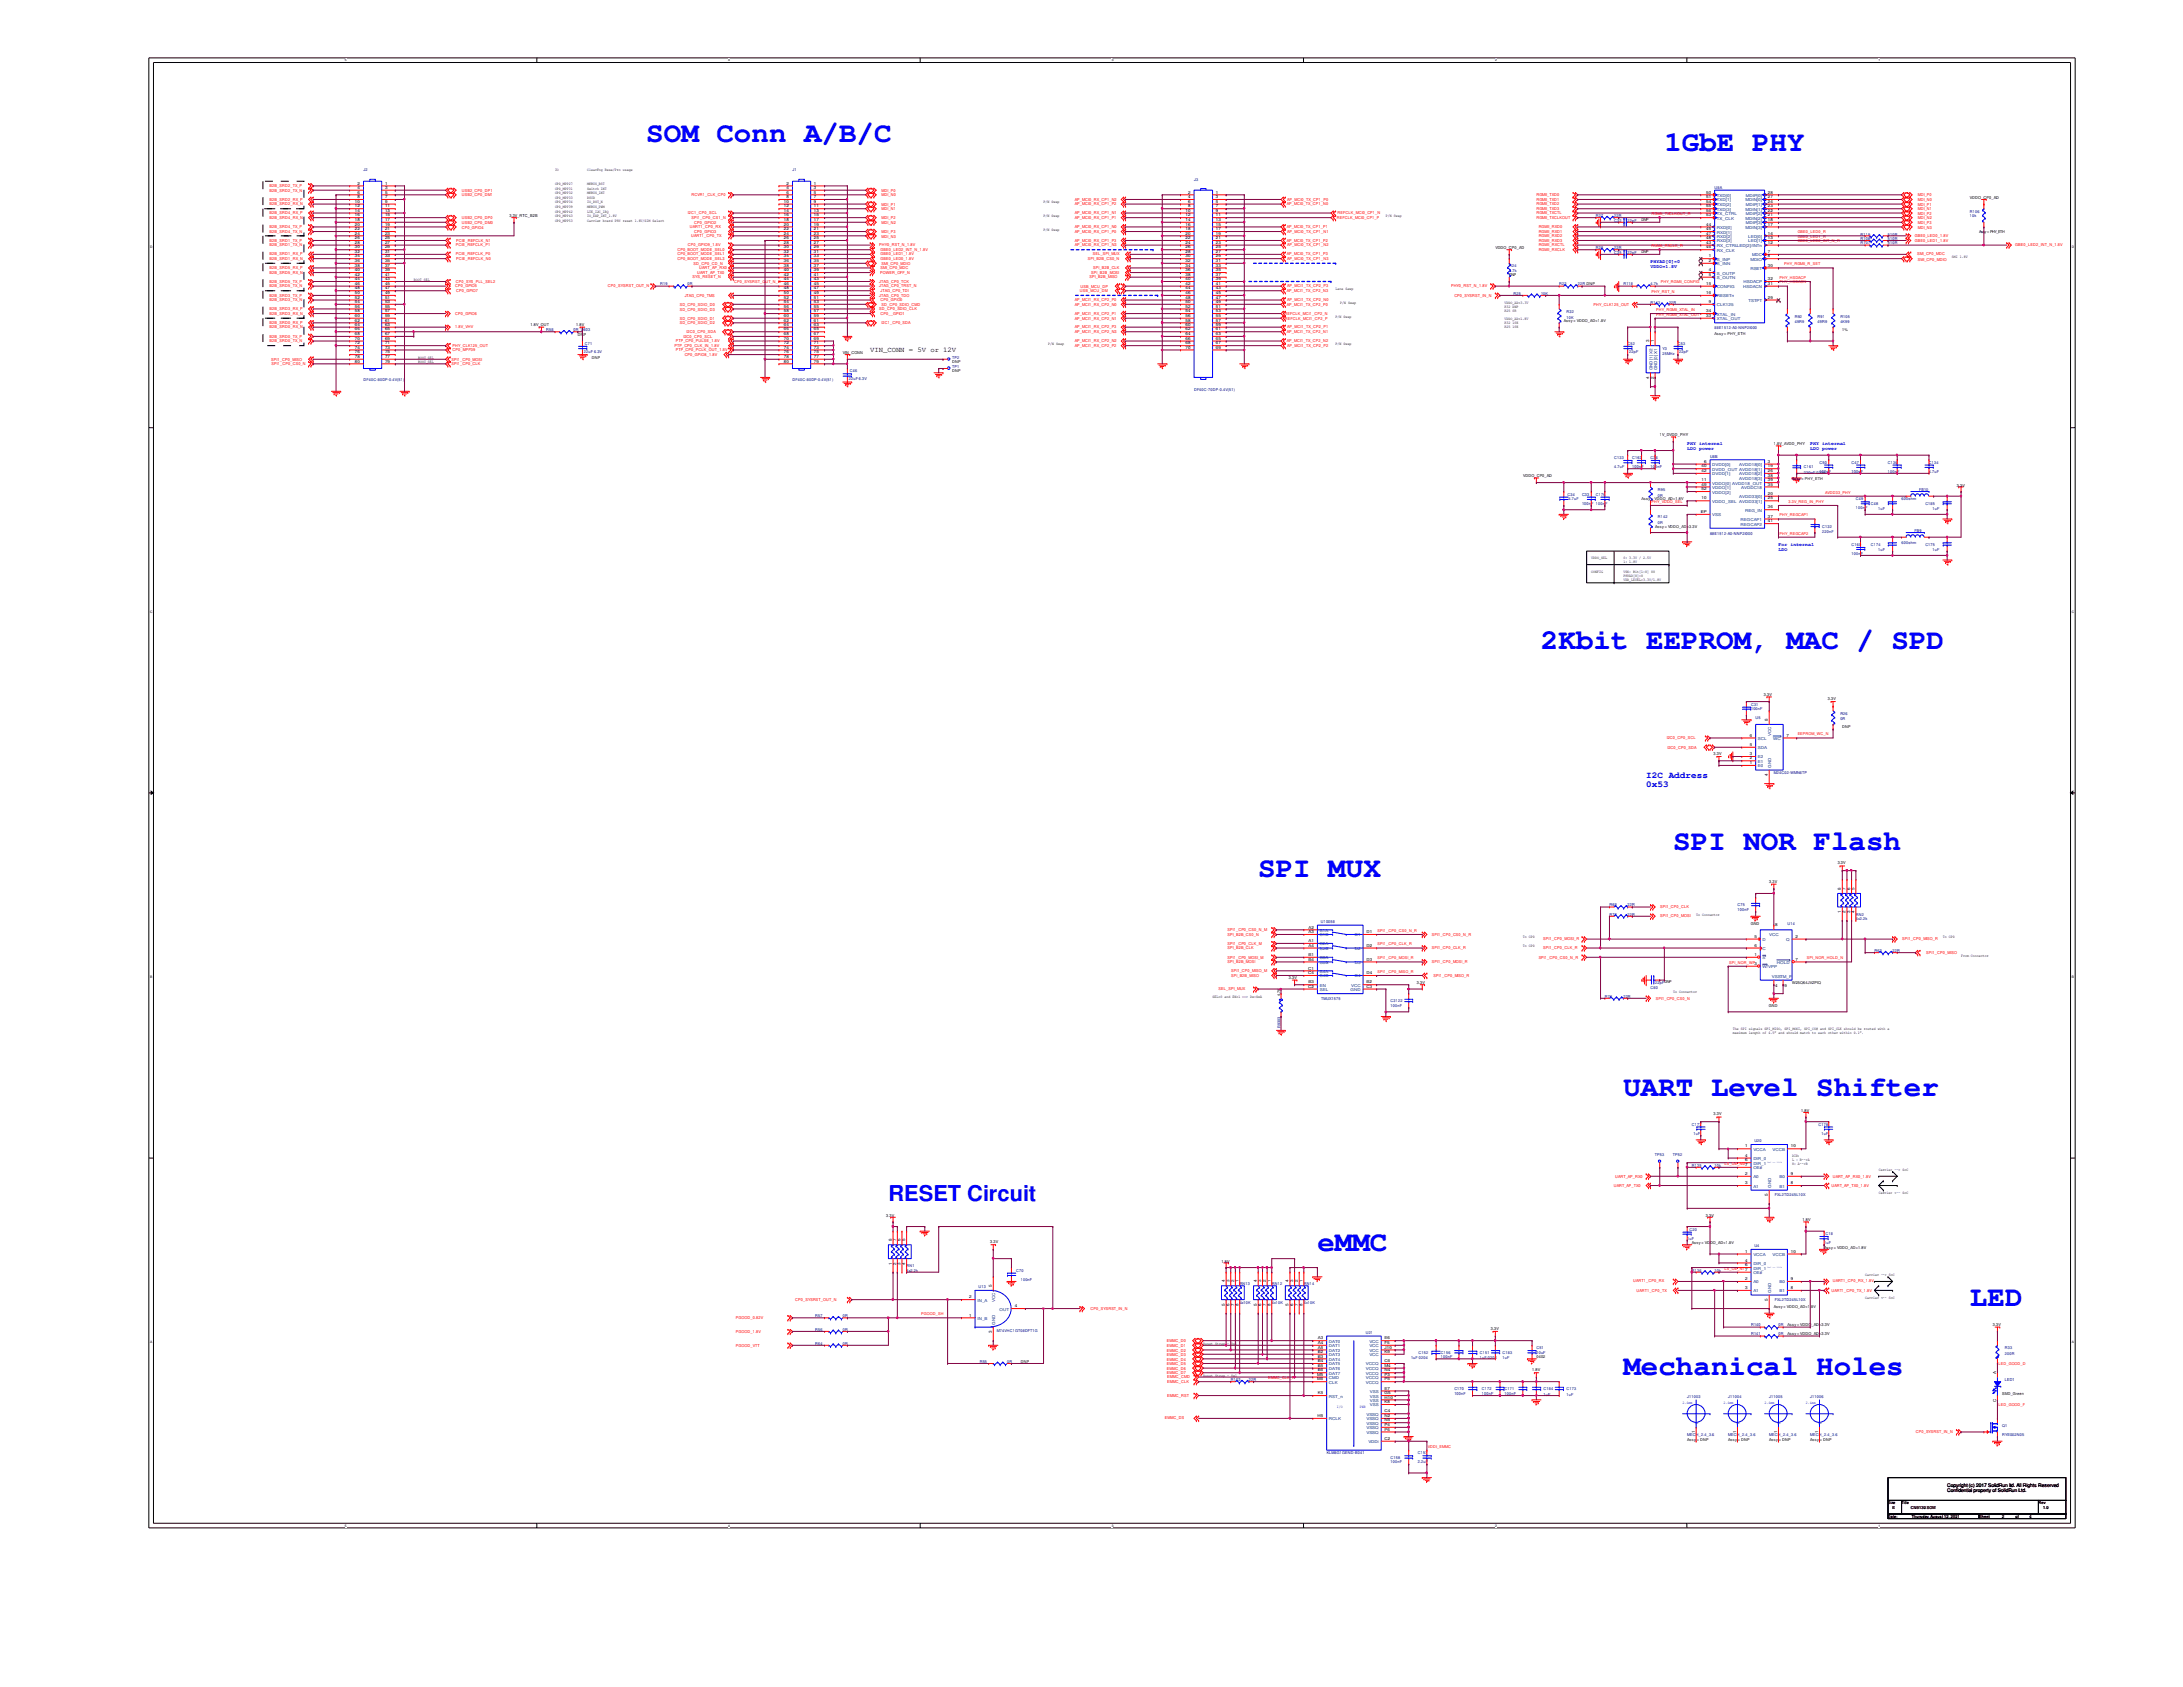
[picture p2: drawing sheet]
<svg xmlns="http://www.w3.org/2000/svg" width="279mm" height="216mm" viewBox="0 0 279 216" stroke-linecap="round" stroke-linejoin="round" font-family="sans-serif">
<defs><g id="words">
<g font-size="3.7" fill="#00f">
<text x="82.7" y="18.2">SOM Conn A/B/C</text>
<text x="213" y="19.3">1GbE PHY</text>
<text x="197.2" y="83">2Kbit EEPROM, MAC / SPD</text>
<text x="161" y="112.2">SPI MUX</text>
<text x="214.2" y="108.8">SPI NOR Flash</text>
<text x="207.8" y="140.3">UART Level Shifter</text>
<text x="168.6" y="160.1">eMMC</text>
<text x="252.1" y="167.2">LED</text>
<text x="207.8" y="175.9">Mechanical Holes</text>
</g>
<text font-size="2.8" fill="#00f" x="113.7" y="153.8">RESET Circuit</text>
<g font-size="1.2" fill="#00f">
<text x="210.7" y="99.5">I2C Address</text>
<text x="210.7" y="100.7">0x53</text>
</g>
<text font-size=".9" x="111.4" y="45">VIN_CONN = 5V or 12V</text>
<g font-size=".6" fill="#00f">
<text x="211.2" y="33.6">PHYAD[0]=0</text>
<text x="211.2" y="34.2">VDDO=1.8V</text>
<text x="215.9" y="57">PHY internal</text>
<text x="215.9" y="57.6">LDO power</text>
<text x="231.7" y="57">PHY internal</text>
<text x="231.7" y="57.6">LDO power</text>
<text x="227.6" y="69.8">For internal</text>
<text x="227.6" y="70.5">LDO</text>
</g>
<g font-size=".6">
<text x="249.2" y="190.3">Copyright (c) 2017 SolidRun ltd. All Rights Reserved</text>
<text x="249.2" y="190.9">Confidential property of SolidRun Ltd.</text>
</g>
<g font-size=".5" fill="#f00">
<text x="34.5" y="23.9">B2B_SRD2_TX_P</text>
<text x="34.5" y="24.5">B2B_SRD2_TX_N</text>
<text x="34.5" y="25.7">B2B_SRD2_RX_P</text>
<text x="34.5" y="26.3">B2B_SRD2_RX_N</text>
<text x="34.5" y="29.2">B2B_SRD4_TX_P</text>
<text x="34.5" y="29.8">B2B_SRD4_TX_N</text>
<text x="34.5" y="27.4">B2B_SRD4_RX_P</text>
<text x="34.5" y="28">B2B_SRD4_RX_N</text>
<text x="59.1" y="28.1">USB2_CP0_DP0</text>
<text x="59.1" y="28.7">USB2_CP0_DM0</text>
<text x="59.1" y="29.3">CP0_GPIO4</text>
<text x="59.1" y="24.6">USB2_CP0_DP1</text>
<text x="59.1" y="25.1">USB2_CP0_DM1</text>
<text x="88.1" y="27.4">I2C1_CP0_SCL</text>
<text x="88.3" y="29.2">UART1_CP0_RX</text>
<text x="88.5" y="28">SPI1_CP0_CS1_N</text>
<text x="88.5" y="25.1">RCVR1_CLK_CP0</text>
<text x="88.9" y="29.8">CP0_GPIO3</text>
<text x="88.9" y="28.6">CP0_GPIO2</text>
<text x="112.8" y="24.6">MDI_P0</text>
<text x="112.8" y="25.1">MDI_N0</text>
<text x="112.8" y="26.3">MDI_P1</text>
<text x="112.8" y="26.9">MDI_N1</text>
<text x="112.8" y="28.1">MDI_P2</text>
<text x="112.8" y="28.7">MDI_N2</text>
<text x="112.8" y="29.8">MDI_P3</text>
<text x="137.6" y="25.7">AP_MCI0_RX_CP1_N2</text>
<text x="137.6" y="26.3">AP_MCI0_RX_CP1_P2</text>
<text x="137.6" y="27.4">AP_MCI0_RX_CP1_N1</text>
<text x="137.6" y="28">AP_MCI0_RX_CP1_P1</text>
<text x="137.6" y="29.8">AP_MCI0_RX_CP1_P0</text>
<text x="137.6" y="29.2">AP_MCI0_RX_CP1_N0</text>
<text x="164.7" y="26.3">AP_MCI0_TX_CP1_N0</text>
<text x="164.7" y="29.2">AP_MCI0_TX_CP1_P1</text>
<text x="164.8" y="25.7">AP_MCI0_TX_CP1_P0</text>
<text x="164.8" y="29.8">AP_MCI0_TX_CP1_N1</text>
<text x="171.1" y="28">REFCLK_MCI0_CP1_P</text>
<text x="171.2" y="27.4">REFCLK_MCI0_CP1_N</text>
<text x="196.6" y="25.1">RGMII_TXD0</text>
<text x="196.6" y="25.7">RGMII_TXD1</text>
<text x="196.6" y="26.3">RGMII_TXD2</text>
<text x="196.6" y="26.8">RGMII_TXD3</text>
<text x="196.6" y="27.4">RGMII_TXCTL</text>
<text x="196.6" y="28">RGMII_TXCLKOUT</text>
<text x="196.9" y="29.2">RGMII_RXD0</text>
<text x="196.9" y="29.8">RGMII_RXD1</text>
<text x="211.4" y="27.5">RGMII_TXCLKOUT_R</text>
<text x="230.1" y="29.8">GBE0_LED0_R</text>
<text x="245.4" y="25.1">MDI_P0</text>
<text x="245.4" y="25.7">MDI_N0</text>
<text x="245.4" y="26.3">MDI_P1</text>
<text x="245.4" y="26.9">MDI_N1</text>
<text x="245.4" y="27.5">MDI_P2</text>
<text x="245.4" y="28.1">MDI_N2</text>
<text x="245.4" y="28.7">MDI_P3</text>
<text x="245.4" y="29.3">MDI_N3</text>
<text x="34.5" y="30.9">B2B_SRD1_TX_P</text>
<text x="34.5" y="31.5">B2B_SRD1_TX_N</text>
<text x="34.5" y="32.7">B2B_SRD1_RX_P</text>
<text x="34.5" y="33.3">B2B_SRD1_RX_N</text>
<text x="34.5" y="34.5">B2B_SRD5_RX_P</text>
<text x="34.5" y="35.1">B2B_SRD5_RX_N</text>
<text x="58.3" y="31.5">PCIE_REFCLK_P1</text>
<text x="58.3" y="32.7">PCIE_REFCLK_P0</text>
<text x="58.4" y="30.9">PCIE_REFCLK_N1</text>
<text x="58.4" y="33.3">PCIE_REFCLK_N0</text>
<text x="86.7" y="32.7">CP0_BOOT_MODE_SEL1</text>
<text x="86.7" y="32.1">CP0_BOOT_MODE_SEL0</text>
<text x="86.7" y="33.3">CP0_BOOT_MODE_SEL3</text>
<text x="88.1" y="31.5">CP0_GPIO9_1.8V</text>
<text x="88.5" y="30.4">UART1_CP0_TX</text>
<text x="88.6" y="35.6">SYS_RESET_N</text>
<text x="88.8" y="33.9">SD_CP0_CD_N</text>
<text x="89.2" y="35.1">UART_AP_TX0</text>
<text x="89.5" y="34.5">UART_AP_RX0</text>
<text x="112.5" y="31.5">PHY0_RST_N_1.8V</text>
<text x="112.6" y="35.1">POWER_OFF_N</text>
<text x="112.7" y="33.3">GBE0_LED0_1.8V</text>
<text x="112.7" y="32.1">GBE0_LED2_INT_N_1.8V</text>
<text x="112.7" y="32.7">GBE0_LED1_1.8V</text>
<text x="112.7" y="34.5">SMI_CP0_MDC</text>
<text x="112.8" y="30.4">MDI_N3</text>
<text x="112.8" y="33.9">SMI_CP0_MDIO</text>
<text x="137.6" y="30.9">AP_MCI0_RX_CP1_P3</text>
<text x="137.6" y="31.5">AP_MCI0_RX_CP1_N3</text>
<text x="139.2" y="33.3">SPI_B2B_CS0_N</text>
<text x="139.4" y="35.6">SPI_B2B_MISO</text>
<text x="139.7" y="35.1">SPI_B2B_MOSI</text>
<text x="139.9" y="32.7">SEL_SPI_MUX</text>
<text x="139.9" y="34.5">SPI_B2B_CLK</text>
<text x="164.7" y="30.9">AP_MCI0_TX_CP1_P2</text>
<text x="164.7" y="32.7">AP_MCI0_TX_CP1_P3</text>
<text x="164.8" y="31.5">AP_MCI0_TX_CP1_N2</text>
<text x="164.8" y="33.3">AP_MCI0_TX_CP1_N3</text>
<text x="196.9" y="30.4">RGMII_RXD2</text>
<text x="196.9" y="30.9">RGMII_RXD3</text>
<text x="196.9" y="31.5">RGMII_RXCTL</text>
<text x="196.9" y="32.1">RGMII_RXCLK</text>
<text x="211.4" y="31.6">RGMII_RXCLK_R</text>
<text x="227.8" y="35.7">PHY_HSDACP</text>
<text x="228.3" y="34">PHY_RGMII_R_SET</text>
<text x="230.1" y="30.4">GBE0_LED1_R</text>
<text x="230.1" y="31">GBE0_LED2_INT_N_R</text>
<text x="245.1" y="30.4">GBE0_LED0_1.8V</text>
<text x="245.1" y="30.9">GBE0_LED1_1.8V</text>
<text x="245.4" y="32.7">SMI_CP0_MDC</text>
<text x="245.4" y="33.4">SMI_CP0_MDIO</text>
<text x="257.9" y="31.5">GBE0_LED2_INT_N_1.8V</text>
<text x="34.5" y="38">B2B_SRD3_TX_P</text>
<text x="34.5" y="38.5">B2B_SRD3_TX_N</text>
<text x="34.5" y="39.7">B2B_SRD3_RX_P</text>
<text x="34.5" y="40.3">B2B_SRD3_RX_N</text>
<text x="34.5" y="36.2">B2B_SRD5_TX_P</text>
<text x="34.5" y="36.8">B2B_SRD5_TX_N</text>
<text x="34.5" y="41.4">B2B_SRD0_RX_P</text>
<text x="58.3" y="40.3">CP0_GPIO6</text>
<text x="58.3" y="36.8">CP0_GPIO5</text>
<text x="58.3" y="36.2">CP0_SYS_PLL_SEL2</text>
<text x="58.4" y="37.4">CP0_GPIO7</text>
<text x="77.8" y="36.8">CP0_SYSRST_OUT_N</text>
<text x="87" y="41.5">SD_CP0_SDIO_D2</text>
<text x="87" y="39.8">SD_CP0_SDIO_D3</text>
<text x="87" y="40.9">SD_CP0_SDIO_D1</text>
<text x="87" y="39.2">SD_CP0_SDIO_D0</text>
<text x="87.6" y="38">JTAG_CP0_TMS</text>
<text x="94" y="36.3">CP0_SYSRST_OUT_N_R</text>
<text x="112.5" y="36.2">JTAG_CP0_TCK</text>
<text x="112.5" y="36.8">JTAG_CP0_TRST_N</text>
<text x="112.5" y="38">JTAG_CP0_TDO</text>
<text x="112.5" y="39.7">SD_CP0_SDIO_CLK</text>
<text x="112.7" y="37.4">JTAG_CP0_TDI</text>
<text x="112.7" y="40.3">CP0__GPIO1</text>
<text x="112.7" y="38.5">CP0_GPIO0</text>
<text x="112.8" y="39.2">SD_CP0_SDIO_CMD</text>
<text x="112.8" y="41.5">I2C1_CP0_SDA</text>
<text x="137.6" y="38.5">AP_MCI1_RX_CP2_P0</text>
<text x="137.6" y="39.1">AP_MCI1_RX_CP2_N0</text>
<text x="137.6" y="40.3">AP_MCI1_RX_CP2_P1</text>
<text x="137.6" y="40.9">AP_MCI1_RX_CP2_N1</text>
<text x="138.2" y="37.4">USB_MCU_DM</text>
<text x="138.3" y="36.8">USB_MCU_DP</text>
<text x="164.4" y="40.3">REFCLK_MCI1_CP2_N</text>
<text x="164.5" y="40.9">REFCLK_MCI1_CP2_P</text>
<text x="164.7" y="39.1">AP_MCI1_TX_CP2_P0</text>
<text x="164.7" y="37.4">AP_MCI1_TX_CP2_N3</text>
<text x="164.8" y="38.5">AP_MCI1_TX_CP2_N0</text>
<text x="164.8" y="36.8">AP_MCI1_TX_CP2_P3</text>
<text x="185.7" y="36.8">PHY0_RST_N_1.8V</text>
<text x="186.1" y="38">CP0_SYSRST_IN_N</text>
<text x="204" y="39.1">PHY_CLK125_OUT</text>
<text x="211.4" y="37.5">PHY_RST_N</text>
<text x="212" y="39.8">PHY_RGMII_XTAL_IN</text>
<text x="212" y="40.4">PHY_RGMII_XTAL_OUT</text>
<text x="212.6" y="36.3">PHY_RGMII_CONFIG</text>
<text x="227.8" y="36.3">PHY_HSDACN</text>
<text x="34.5" y="42">B2B_SRD0_RX_N</text>
<text x="34.5" y="43.2">B2B_SRD0_TX_P</text>
<text x="34.5" y="43.8">B2B_SRD0_TX_N</text>
<text x="34.7" y="46.1">SPI1_CP0_MISO</text>
<text x="34.8" y="46.7">SPI1_CP0_CS0_N</text>
<text x="57.8" y="46.1">SPI1_CP0_MOSI</text>
<text x="57.8" y="46.7">SPI1_CP0_CLK</text>
<text x="57.9" y="45">CP0_MPP39</text>
<text x="57.9" y="44.4">PHY_CLK125_OUT</text>
<text x="58.3" y="42">1.8V_VHV</text>
<text x="86.3" y="44.4">PTP_CP0_CLK_IN_1.8V</text>
<text x="86.5" y="43.8">PTP_CP0_PULSE_1.8V</text>
<text x="86.5" y="45">PTP_CP0_PCLK_OUT_1.8V</text>
<text x="87.5" y="43.2">I2C0_CP0_SCL</text>
<text x="87.6" y="45.6">CP0_GPIO8_1.8V</text>
<text x="87.9" y="42.7">I2C0_CP0_SDA</text>
<text x="137.6" y="43.8">AP_MCI1_RX_CP2_N2</text>
<text x="137.6" y="44.4">AP_MCI1_RX_CP2_P2</text>
<text x="137.6" y="42">AP_MCI1_RX_CP2_P3</text>
<text x="137.6" y="42.6">AP_MCI1_RX_CP2_N3</text>
<text x="164.7" y="43.8">AP_MCI1_TX_CP2_N2</text>
<text x="164.7" y="42.6">AP_MCI1_TX_CP2_N1</text>
<text x="164.8" y="44.4">AP_MCI1_TX_CP2_P2</text>
<text x="164.8" y="42">AP_MCI1_TX_CP2_P1</text>
<text x="211.4" y="64.3">PHY_VDDO_SEL</text>
<text x="228.9" y="64.3">3.3V_REG_IN_PHY</text>
<text x="233.6" y="63.2">AVDD33_PHY</text>
<text x="227.8" y="66.1">PHY_REGCAP1</text>
<text x="227.8" y="68.4">PHY_REGCAP2</text>
<text x="213.3" y="94.6">I2C0_CP0_SCL</text>
<text x="213.4" y="95.8">I2C0_CP0_SDA</text>
<text x="230.1" y="94.1">EEPROM_WC_N</text>
<text x="157.1" y="119.2">SPI1_CP0_CS0_N_M</text>
<text x="157.1" y="119.8">SPI_B2B_CS0_N</text>
<text x="176.3" y="119.3">SPI1_CP0_CS0_N_R</text>
<text x="183.3" y="119.8">SPI1_CP0_CS0_N_R</text>
<text x="212.5" y="116.2">SPI1_CP0_CLK</text>
<text x="212.5" y="117.4">SPI1_CP0_MOSI</text>
<text x="157.1" y="120.9">SPI1_CP0_CLK_M</text>
<text x="157.1" y="122.7">SPI1_CP0_MOSI_M</text>
<text x="157.1" y="121.5">SPI_B2B_CLK</text>
<text x="157.1" y="123.2">SPI_B2B_MOSI</text>
<text x="157.6" y="124.4">SPI1_CP0_MISO_M</text>
<text x="157.6" y="125">SPI_B2B_MISO</text>
<text x="176.3" y="121">SPI1_CP0_CLK_R</text>
<text x="176.3" y="122.8">SPI1_CP0_MOSI_R</text>
<text x="176.3" y="124.5">SPI1_CP0_MISO_R</text>
<text x="183.3" y="121.5">SPI1_CP0_CLK_R</text>
<text x="183.3" y="123.2">SPI1_CP0_MOSI_R</text>
<text x="183.5" y="125">SPI1_CP0_MISO_R</text>
<text x="196.9" y="122.7">SPI1_CP0_CS0_N_R</text>
<text x="197.5" y="120.3">SPI1_CP0_MOSI_R</text>
<text x="197.5" y="121.5">SPI1_CP0_CLK_R</text>
<text x="221.3" y="123.3">SPI_NOR_WP</text>
<text x="231.3" y="122.8">SPI_NOR_HOLD_N</text>
<text x="243.5" y="120.3">SPI1_CP0_MISO_R</text>
<text x="246.5" y="122.1">SPI1_CP0_MISO</text>
<text x="156" y="126.7">SEL_SPI_MUX</text>
<text x="211.9" y="127.9">SPI1_CP0_CS0_N</text>
<text x="220.7" y="149.1">LS_OE_N0</text>
<text x="206.5" y="151.9">UART_AP_TX0</text>
<text x="206.7" y="150.7">UART_AP_RX0</text>
<text x="234.4" y="151.9">UART_AP_TX0_1.8V</text>
<text x="234.6" y="150.7">UART_AP_RX0_1.8V</text>
<text x="101.8" y="166.5">CP0_SYSRST_OUT_N</text>
<text x="139.6" y="167.6">CP0_SYSRST_IN_N</text>
<text x="209" y="164.1">UART1_CP0_RX</text>
<text x="209.5" y="165.3">UART1_CP0_TX</text>
<text x="220.7" y="162.5">LS_OE_N1</text>
<text x="234.4" y="165.3">UART1_CP0_TX_1.8V</text>
<text x="234.6" y="164.1">UART1_CP0_RX_1.8V</text>
<text x="94.2" y="168.8">PGOOD_0.82V</text>
<text x="94.2" y="170.6">PGOOD_1.8V</text>
<text x="94.2" y="172.3">PGOOD_VTT</text>
<text x="117.9" y="168.3">PGOOD_SH</text>
<text x="149.4" y="171.8">EMMC_D0</text>
<text x="149.4" y="172.4">EMMC_D1</text>
<text x="149.4" y="173">EMMC_D2</text>
<text x="149.4" y="173.6">EMMC_D3</text>
<text x="149.4" y="174.1">EMMC_D4</text>
<text x="149.4" y="174.7">EMMC_D5</text>
<text x="149.4" y="175.3">EMMC_D6</text>
<text x="149.4" y="175.9">EMMC_D7</text>
<text x="149.4" y="176.4">EMMC_CMD</text>
<text x="149.4" y="177">EMMC_CLK</text>
<text x="149.4" y="178.7">EMMC_RST</text>
<text x="162.3" y="176.5">EMMC_CLK_R</text>
<text x="255.8" y="174.8">LED_GOOD_D</text>
<text x="149.1" y="181.7">EMMC_DS</text>
<text x="182.8" y="185.3">VDDI_EMMC</text>
<text x="245.2" y="183.4">CP0_SYSRST_IN_N</text>
<text x="255.8" y="180">LED_GOOD_F</text>
</g>
<g font-size=".5">
<text x="45.8" y="23.6">2</text>
<text x="49.3" y="23.6">1</text>
<text x="71" y="21.9">IO</text>
<text x="71" y="23.7">CP0_MPP27</text>
<text x="75.1" y="21.9">ClearFog Base/Pro usage</text>
<text x="75.1" y="23.7">MKBUS_RST</text>
<text x="100.7" y="23.6">2</text>
<text x="104.2" y="23.6">1</text>
<text x="45.4" y="25.9">10</text>
<text x="45.4" y="26.5">12</text>
<text x="45.4" y="27.1">14</text>
<text x="45.4" y="27.7">16</text>
<text x="45.4" y="28.3">18</text>
<text x="45.4" y="28.9">20</text>
<text x="45.4" y="29.5">22</text>
<text x="45.8" y="24.2">4</text>
<text x="45.8" y="24.8">6</text>
<text x="45.8" y="25.4">8</text>
<text x="49.3" y="24.2">3</text>
<text x="49.3" y="24.8">5</text>
<text x="49.3" y="25.4">7</text>
<text x="49.3" y="25.9">9</text>
<text x="49.3" y="26.5">11</text>
<text x="49.3" y="27.1">13</text>
<text x="49.3" y="27.7">15</text>
<text x="49.3" y="28.3">17</text>
<text x="49.3" y="28.9">19</text>
<text x="49.3" y="29.5">21</text>
<text x="65.2" y="27.8">3.3V_RTC_B2B</text>
<text x="71" y="24.3">CP0_MPP31</text>
<text x="71" y="24.8">CP0_MPP32</text>
<text x="71" y="26.6">CP0_MPP39</text>
<text x="71" y="28.4">CP0_MPP53</text>
<text x="71" y="25.4">CP0_MPP33</text>
<text x="71" y="27.2">CP0_MPP42</text>
<text x="71" y="26">CP0_MPP34</text>
<text x="71" y="27.8">CP0_MPP43</text>
<text x="75.1" y="24.3">Switch INT</text>
<text x="75.1" y="24.8">MKBUS_INT</text>
<text x="75.1" y="25.4">RSVD</text>
<text x="75.1" y="27.2">LTE_I2C_IRQ</text>
<text x="75.1" y="26">IO_RST_N</text>
<text x="75.1" y="27.8">IO_EXP_INT_1.8V</text>
<text x="75.1" y="26.6">MKBUS_PWM</text>
<text x="75.1" y="28.4">Carrier board PHY reset 1.8V/SIM Select</text>
<text x="100.3" y="25.9">10</text>
<text x="100.3" y="26.5">12</text>
<text x="100.3" y="27.1">14</text>
<text x="100.3" y="27.7">16</text>
<text x="100.3" y="28.3">18</text>
<text x="100.3" y="28.9">20</text>
<text x="100.3" y="29.5">22</text>
<text x="100.7" y="24.2">4</text>
<text x="100.7" y="24.8">6</text>
<text x="100.7" y="25.4">8</text>
<text x="104.2" y="24.2">3</text>
<text x="104.2" y="24.8">5</text>
<text x="104.2" y="25.4">7</text>
<text x="104.2" y="25.9">9</text>
<text x="104.2" y="26.5">11</text>
<text x="104.2" y="27.1">13</text>
<text x="104.2" y="27.7">15</text>
<text x="104.2" y="28.3">17</text>
<text x="104.2" y="28.9">19</text>
<text x="104.2" y="29.5">21</text>
<text x="133.6" y="29.5">P/N Swap</text>
<text x="133.6" y="27.8">P/N Swap</text>
<text x="133.6" y="26">P/N Swap</text>
<text x="151.7" y="27.1">10</text>
<text x="151.7" y="27.7">12</text>
<text x="151.7" y="28.3">14</text>
<text x="151.7" y="28.9">16</text>
<text x="151.7" y="29.5">18</text>
<text x="152.1" y="24.8">2</text>
<text x="152.1" y="25.4">4</text>
<text x="152.1" y="25.9">6</text>
<text x="152.1" y="26.5">8</text>
<text x="155.6" y="24.8">1</text>
<text x="155.6" y="25.4">3</text>
<text x="155.6" y="25.9">5</text>
<text x="155.6" y="26.5">7</text>
<text x="155.6" y="27.1">9</text>
<text x="155.6" y="27.7">11</text>
<text x="155.6" y="28.3">13</text>
<text x="155.6" y="28.9">15</text>
<text x="155.6" y="29.5">17</text>
<text x="177.4" y="27.8">P/N Swap</text>
<text x="210.1" y="28.3">DNP</text>
<text x="218.4" y="28.9">44</text>
<text x="218.4" y="29.5">45</text>
<text x="218.4" y="27.7">53</text>
<text x="218.4" y="27.1">56</text>
<text x="218.4" y="24.8">50</text>
<text x="218.4" y="25.4">51</text>
<text x="218.4" y="25.9">54</text>
<text x="218.4" y="26.5">55</text>
<text x="226.3" y="25.4">27</text>
<text x="226.3" y="26.5">23</text>
<text x="226.3" y="27.7">21</text>
<text x="226.3" y="28.9">17</text>
<text x="226.3" y="24.8">28</text>
<text x="226.3" y="25.9">24</text>
<text x="226.3" y="27.1">22</text>
<text x="226.3" y="28.3">18</text>
<text x="252.1" y="25.4">VDDO_CP0_AD</text>
<text x="253.3" y="29.8">Assy = PHY_ETH</text>
<text x="45.4" y="30">24</text>
<text x="45.4" y="30.6">26</text>
<text x="45.4" y="31.2">28</text>
<text x="45.4" y="31.8">30</text>
<text x="45.4" y="32.4">32</text>
<text x="45.4" y="32.9">34</text>
<text x="45.4" y="33.5">36</text>
<text x="45.4" y="34.1">38</text>
<text x="45.4" y="34.7">40</text>
<text x="45.4" y="35.3">42</text>
<text x="45.4" y="35.9">44</text>
<text x="49.3" y="30">23</text>
<text x="49.3" y="30.6">25</text>
<text x="49.3" y="31.2">27</text>
<text x="49.3" y="31.8">29</text>
<text x="49.3" y="32.4">31</text>
<text x="49.3" y="32.9">33</text>
<text x="49.3" y="33.5">35</text>
<text x="49.3" y="34.1">37</text>
<text x="49.3" y="34.7">39</text>
<text x="49.3" y="35.3">41</text>
<text x="49.3" y="35.9">43</text>
<text x="53" y="36">BOOT_SEL</text>
<text x="100.3" y="30">24</text>
<text x="100.3" y="30.6">26</text>
<text x="100.3" y="31.2">28</text>
<text x="100.3" y="31.8">30</text>
<text x="100.3" y="32.4">32</text>
<text x="100.3" y="32.9">34</text>
<text x="100.3" y="33.5">36</text>
<text x="100.3" y="34.1">38</text>
<text x="100.3" y="34.7">40</text>
<text x="100.3" y="35.3">42</text>
<text x="100.3" y="35.9">44</text>
<text x="104.2" y="30">23</text>
<text x="104.2" y="30.6">25</text>
<text x="104.2" y="31.2">27</text>
<text x="104.2" y="31.8">29</text>
<text x="104.2" y="32.4">31</text>
<text x="104.2" y="32.9">33</text>
<text x="104.2" y="33.5">35</text>
<text x="104.2" y="34.1">37</text>
<text x="104.2" y="34.7">39</text>
<text x="104.2" y="35.3">41</text>
<text x="104.2" y="35.9">43</text>
<text x="151.7" y="30">20</text>
<text x="151.7" y="30.6">22</text>
<text x="151.7" y="31.2">24</text>
<text x="151.7" y="31.8">26</text>
<text x="151.7" y="32.4">28</text>
<text x="151.7" y="32.9">30</text>
<text x="151.7" y="33.5">32</text>
<text x="151.7" y="34.1">34</text>
<text x="151.7" y="34.7">36</text>
<text x="151.7" y="35.3">38</text>
<text x="151.7" y="35.9">40</text>
<text x="155.6" y="30">19</text>
<text x="155.6" y="30.6">21</text>
<text x="155.6" y="31.2">23</text>
<text x="155.6" y="31.8">25</text>
<text x="155.6" y="32.4">27</text>
<text x="155.6" y="32.9">29</text>
<text x="155.6" y="33.5">31</text>
<text x="155.6" y="34.1">33</text>
<text x="155.6" y="34.7">35</text>
<text x="155.6" y="35.3">37</text>
<text x="155.6" y="35.9">39</text>
<text x="191.4" y="31.9">VDDO_CP0_AD</text>
<text x="193.2" y="35.3">DNP</text>
<text x="210.1" y="32.4">DNP</text>
<text x="218.4" y="31.8">46</text>
<text x="218.4" y="31.2">43</text>
<text x="218.4" y="30">47</text>
<text x="218.4" y="30.6">48</text>
<text x="218.7" y="32.9">1</text>
<text x="218.7" y="33.5">2</text>
<text x="218.7" y="34.7">4</text>
<text x="218.7" y="35.3">5</text>
<text x="226.3" y="35.9">32</text>
<text x="226.3" y="30">14</text>
<text x="226.3" y="30.6">13</text>
<text x="226.3" y="31.2">12</text>
<text x="226.3" y="32.4">7</text>
<text x="226.3" y="32.9">8</text>
<text x="226.3" y="34.1">30</text>
<text x="249.8" y="33.1">SMI 1.8V</text>
<text x="45.4" y="36.4">46</text>
<text x="45.4" y="37">48</text>
<text x="45.4" y="37.6">50</text>
<text x="45.4" y="38.2">52</text>
<text x="45.4" y="38.8">54</text>
<text x="45.4" y="39.4">56</text>
<text x="45.4" y="40">58</text>
<text x="45.4" y="40.6">60</text>
<text x="45.4" y="41.1">62</text>
<text x="45.4" y="41.7">64</text>
<text x="49.3" y="36.4">45</text>
<text x="49.3" y="37">47</text>
<text x="49.3" y="37.6">49</text>
<text x="49.3" y="38.2">51</text>
<text x="49.3" y="38.8">53</text>
<text x="49.3" y="39.4">55</text>
<text x="49.3" y="40">57</text>
<text x="49.3" y="40.6">59</text>
<text x="49.3" y="41.1">61</text>
<text x="49.3" y="41.7">63</text>
<text x="67.9" y="41.7">1.8V_OUT</text>
<text x="73.7" y="41.7">1.8V</text>
<text x="100.3" y="36.4">46</text>
<text x="100.3" y="37">48</text>
<text x="100.3" y="37.6">50</text>
<text x="100.3" y="38.2">52</text>
<text x="100.3" y="38.8">54</text>
<text x="100.3" y="39.4">56</text>
<text x="100.3" y="40">58</text>
<text x="100.3" y="40.6">60</text>
<text x="100.3" y="41.1">62</text>
<text x="100.3" y="41.7">64</text>
<text x="104.2" y="36.4">45</text>
<text x="104.2" y="37">47</text>
<text x="104.2" y="37.6">49</text>
<text x="104.2" y="38.2">51</text>
<text x="104.2" y="38.8">53</text>
<text x="104.2" y="39.4">55</text>
<text x="104.2" y="40">57</text>
<text x="104.2" y="40.6">59</text>
<text x="104.2" y="41.1">61</text>
<text x="104.2" y="41.7">63</text>
<text x="151.7" y="36.4">42</text>
<text x="151.7" y="37">44</text>
<text x="151.7" y="37.6">46</text>
<text x="151.7" y="38.2">48</text>
<text x="151.7" y="38.8">50</text>
<text x="151.7" y="39.4">52</text>
<text x="151.7" y="40">54</text>
<text x="151.7" y="40.6">56</text>
<text x="151.7" y="41.1">58</text>
<text x="151.7" y="41.7">60</text>
<text x="155.6" y="36.4">41</text>
<text x="155.6" y="37">43</text>
<text x="155.6" y="37.6">45</text>
<text x="155.6" y="38.2">47</text>
<text x="155.6" y="38.8">49</text>
<text x="155.6" y="39.4">51</text>
<text x="155.6" y="40">53</text>
<text x="155.6" y="40.6">55</text>
<text x="155.6" y="41.1">57</text>
<text x="155.6" y="41.7">59</text>
<text x="170.9" y="40.6">P/N Swap</text>
<text x="170.9" y="37.1">Lane Sawp</text>
<text x="171.5" y="38.9">P/N Swap</text>
<text x="192.6" y="38.9">VDDO_AD=3.3V</text>
<text x="192.6" y="39.4">R32 DNP</text>
<text x="192.6" y="39.9">R25 0R</text>
<text x="192.6" y="40.9">VDDO_AD=1.8V</text>
<text x="192.6" y="41.4">R32 10K</text>
<text x="192.6" y="42">R25 10K</text>
<text x="200.2" y="41.2">Assy = VDDO_AD=1.8V</text>
<text x="218.4" y="36.4">15</text>
<text x="218.4" y="37.6">16</text>
<text x="218.4" y="40">34</text>
<text x="218.4" y="40.6">33</text>
<text x="218.7" y="38.8">9</text>
<text x="226.3" y="36.4">31</text>
<text x="226.3" y="38.2">29</text>
<text x="45.4" y="42.3">66</text>
<text x="45.4" y="42.9">68</text>
<text x="45.4" y="43.5">70</text>
<text x="45.4" y="44.1">72</text>
<text x="45.4" y="44.6">74</text>
<text x="45.4" y="45.2">76</text>
<text x="45.4" y="45.8">78</text>
<text x="45.4" y="46.4">80</text>
<text x="49.3" y="42.3">65</text>
<text x="49.3" y="42.9">67</text>
<text x="49.3" y="43.5">69</text>
<text x="49.3" y="44.1">71</text>
<text x="49.3" y="44.6">73</text>
<text x="49.3" y="45.2">75</text>
<text x="49.3" y="45.8">77</text>
<text x="49.3" y="46.4">79</text>
<text x="53.5" y="45.9">BOOT_SEL</text>
<text x="53.5" y="46.5">BOOT_SEL</text>
<text x="74" y="43">DNP</text>
<text x="75.7" y="45.9">DNP</text>
<text x="100.3" y="42.3">66</text>
<text x="100.3" y="42.9">68</text>
<text x="100.3" y="43.5">70</text>
<text x="100.3" y="44.1">72</text>
<text x="100.3" y="44.6">74</text>
<text x="100.3" y="45.2">76</text>
<text x="100.3" y="45.8">78</text>
<text x="100.3" y="46.4">80</text>
<text x="104.2" y="42.3">65</text>
<text x="104.2" y="42.9">67</text>
<text x="104.2" y="43.5">69</text>
<text x="104.2" y="44.1">71</text>
<text x="104.2" y="44.6">73</text>
<text x="104.2" y="45.2">75</text>
<text x="104.2" y="45.8">77</text>
<text x="104.2" y="46.4">79</text>
<text x="107.9" y="45.3">VIN_CONN</text>
<text x="121.9" y="46.5">DNP</text>
<text x="121.9" y="47.7">DNP</text>
<text x="134.2" y="44.2">P/N Swap</text>
<text x="151.7" y="42.3">62</text>
<text x="151.7" y="42.9">64</text>
<text x="151.7" y="43.5">66</text>
<text x="151.7" y="44.1">68</text>
<text x="151.7" y="44.6">70</text>
<text x="155.6" y="42.3">61</text>
<text x="155.6" y="42.9">63</text>
<text x="155.6" y="43.5">65</text>
<text x="155.6" y="44.1">67</text>
<text x="155.6" y="44.6">69</text>
<text x="170.9" y="44.2">P/N Swap</text>
<text x="211.1" y="43.8" transform="rotate(-90 211.1 43.8)">3</text>
<text x="211.7" y="43.8" transform="rotate(-90 211.7 43.8)">1</text>
<text x="219.5" y="42.9">Assy = PHY_ETH</text>
<text x="235.8" y="42.4">1%</text>
<text x="211.1" y="48.5" transform="rotate(-90 211.1 48.5)">4</text>
<text x="211.7" y="48.5" transform="rotate(-90 211.7 48.5)">2</text>
<text x="212.4" y="55.8">1V_DVDD_PHY</text>
<text x="217.8" y="59.8">40</text>
<text x="218.1" y="59.2">6</text>
<text x="226.3" y="59.8">19</text>
<text x="226.3" y="59.2">3</text>
<text x="227" y="57">1.8V_AVDD_PHY</text>
<text x="194.9" y="61.1">VDDO_CP0_AD</text>
<text x="210.1" y="64">Assy = VDDO_AD=1.8V</text>
<text x="217.7" y="65.7">EP</text>
<text x="217.8" y="61.6">11</text>
<text x="217.8" y="62.1">49</text>
<text x="217.8" y="62.7">52</text>
<text x="217.8" y="60.4">42</text>
<text x="217.8" y="63.9">10</text>
<text x="226.3" y="63.3">20</text>
<text x="226.3" y="62.1">35</text>
<text x="226.3" y="63.9">25</text>
<text x="226.3" y="65.1">36</text>
<text x="226.3" y="60.4">26</text>
<text x="226.3" y="61">38</text>
<text x="226.3" y="61.6">39</text>
<text x="229.4" y="61.4">Assy = PHY_ETH</text>
<text x="250.4" y="62.3">3.3V</text>
<text x="203.7" y="71.6">VDDO_SEL</text>
<text x="207.8" y="71.6">0: 3.3V / 2.5V</text>
<text x="211.8" y="67.5">Assy = VDDO_AD=3.3V</text>
<text x="226.3" y="66.3">37</text>
<text x="226.3" y="66.8">41</text>
<text x="203.7" y="73.4">CONFIG</text>
<text x="207.8" y="73.4">VSS: Bit[1:0] 00</text>
<text x="207.8" y="72.1">1: 1.8V</text>
<text x="207.8" y="73.9">PHYAD[0]=0</text>
<text x="207.8" y="74.4">VDD_LEVEL=3.3V/1.8V</text>
<text x="225.8" y="89">3.3V</text>
<text x="233.9" y="89.6">3.3V</text>
<text x="223.9" y="94.3">6</text>
<text x="223.9" y="95.5">5</text>
<text x="226.3" y="92.3" transform="rotate(-90 226.3 92.3)">8</text>
<text x="228.6" y="94.3">7</text>
<text x="235.8" y="93.2">DNP</text>
<text x="219.3" y="96.6">3.3V</text>
<text x="223.9" y="96.6">3</text>
<text x="223.9" y="97.2">2</text>
<text x="223.9" y="97.8">1</text>
<text x="226.3" y="99.3" transform="rotate(-90 226.3 99.3)">4</text>
<text x="226.4" y="112.9">3.3V</text>
<text x="235.2" y="110.6">3.3V</text>
<text x="235.6" y="113.9" transform="rotate(-90 235.6 113.9)">8</text>
<text x="236.2" y="113.9" transform="rotate(-90 236.2 113.9)">7</text>
<text x="236.8" y="113.9" transform="rotate(-90 236.8 113.9)">6</text>
<text x="237.4" y="113.9" transform="rotate(-90 237.4 113.9)">5</text>
<text x="167.5" y="118.8">A2</text>
<text x="167.5" y="119.4">A3</text>
<text x="174.9" y="119.4">D1</text>
<text x="217.1" y="117.2">To Connector</text>
<text x="224.1" y="118.3">GND</text>
<text x="227.2" y="118.4">8</text>
<text x="235.6" y="116.8" transform="rotate(-90 235.6 116.8)">1</text>
<text x="236.2" y="116.8" transform="rotate(-90 236.2 116.8)">2</text>
<text x="236.8" y="116.8" transform="rotate(-90 236.8 116.8)">3</text>
<text x="237.4" y="116.8" transform="rotate(-90 237.4 116.8)">4</text>
<text x="165" y="125.3">3.3V</text>
<text x="167.4" y="124.1">C1</text>
<text x="167.4" y="124.7">C4</text>
<text x="167.5" y="120.6">A1</text>
<text x="167.5" y="121.2">A4</text>
<text x="167.5" y="122.3">B1</text>
<text x="167.5" y="122.9">B4</text>
<text x="167.5" y="125.9">B3</text>
<text x="174.9" y="125.9">B2</text>
<text x="174.9" y="121.2">D2</text>
<text x="174.9" y="122.9">D3</text>
<text x="174.9" y="124.7">D4</text>
<text x="181.4" y="125.9">3.3V</text>
<text x="194.9" y="120.1">To CP0</text>
<text x="194.9" y="121.2">To CP0</text>
<text x="224.5" y="122.3">1</text>
<text x="224.5" y="123.5">3</text>
<text x="224.5" y="120">5</text>
<text x="224.5" y="121.2">6</text>
<text x="229.4" y="125.9">W25Q64JVZPIQ</text>
<text x="229.8" y="120">2</text>
<text x="229.8" y="122.9">7</text>
<text x="248.7" y="120.1">To CP0</text>
<text x="251" y="122.4">From Connector</text>
<text x="155.2" y="127.7">SEL=0 and EN=1 ==&gt; Dx=SxA</text>
<text x="163.8" y="127.5" transform="rotate(-90 163.8 127.5)">4.7K</text>
<text x="167.4" y="126.4">C2</text>
<text x="174.9" y="126.4">C3</text>
<text x="214.2" y="127.1">To Connector</text>
<text x="221.8" y="131.8">The SPI signals SPI_MISO, SPI_MOSI, SPI_CS# and SPI_CLK should be routed with a</text>
<text x="226.4" y="128.9">GND</text>
<text x="227.2" y="126.4">4</text>
<text x="228.4" y="126.4">9</text>
<text x="221.8" y="132.3">maximum length of 4.5” and should match to each other within 0.1”.</text>
<text x="219.3" y="142.7">3.3V</text>
<text x="230.5" y="142.3">1.8V</text>
<text x="223.4" y="146.9">1</text>
<text x="223.4" y="148">4</text>
<text x="223.4" y="148.6">6</text>
<text x="223.4" y="149.2">7</text>
<text x="229.2" y="146.9">10</text>
<text x="229.4" y="148.1">DIR:</text>
<text x="229.4" y="148.6">L : B--&gt;A</text>
<text x="229.4" y="149.1">H: A--&gt;B</text>
<text x="240.5" y="149.9">Carrier --&gt; SoC</text>
<text x="113.4" y="155.7">3.3V</text>
<text x="218.3" y="155.7">3.3V</text>
<text x="223.4" y="150.4">2</text>
<text x="223.4" y="151.6">3</text>
<text x="226.3" y="153.1" transform="rotate(-90 226.3 153.1)">5</text>
<text x="229.2" y="151.6">8</text>
<text x="229.2" y="150.4">9</text>
<text x="240.5" y="152.8">Carrier &lt;-- SoC</text>
<text x="114.1" y="161.8" transform="rotate(-90 114.1 161.8)">1</text>
<text x="114.1" y="158.9" transform="rotate(-90 114.1 158.9)">8</text>
<text x="114.7" y="161.8" transform="rotate(-90 114.7 161.8)">2</text>
<text x="114.7" y="158.9" transform="rotate(-90 114.7 158.9)">7</text>
<text x="115.3" y="161.8" transform="rotate(-90 115.3 161.8)">3</text>
<text x="115.3" y="158.9" transform="rotate(-90 115.3 158.9)">6</text>
<text x="115.9" y="161.8" transform="rotate(-90 115.9 161.8)">4</text>
<text x="115.9" y="158.9" transform="rotate(-90 115.9 158.9)">5</text>
<text x="126.7" y="159.1">3.3V</text>
<text x="156.3" y="161.6">1.8V</text>
<text x="216.5" y="159.2">Assy = VDDO_AD=1.8V</text>
<text x="223.4" y="160.3">1</text>
<text x="223.4" y="161.5">4</text>
<text x="229.2" y="160.3">10</text>
<text x="230.7" y="156.2">1.8V</text>
<text x="233.5" y="159.8">Assy = VDDO_AD=1.8V</text>
<text x="124" y="166.2">2</text>
<text x="127" y="164.7" transform="rotate(-90 127 164.7)">5</text>
<text x="129.9" y="167.3">4</text>
<text x="156.8" y="167.1" transform="rotate(-90 156.8 167.1)">5</text>
<text x="156.8" y="164.1" transform="rotate(-90 156.8 164.1)">4</text>
<text x="157.4" y="167.1" transform="rotate(-90 157.4 167.1)">6</text>
<text x="157.4" y="164.1" transform="rotate(-90 157.4 164.1)">3</text>
<text x="157.9" y="167.1" transform="rotate(-90 157.9 167.1)">7</text>
<text x="157.9" y="164.1" transform="rotate(-90 157.9 164.1)">2</text>
<text x="158.5" y="167.1" transform="rotate(-90 158.5 167.1)">8</text>
<text x="158.5" y="164.1" transform="rotate(-90 158.5 164.1)">1</text>
<text x="160.9" y="167.1" transform="rotate(-90 160.9 167.1)">5</text>
<text x="160.9" y="164.1" transform="rotate(-90 160.9 164.1)">4</text>
<text x="161.4" y="167.1" transform="rotate(-90 161.4 167.1)">6</text>
<text x="161.4" y="164.1" transform="rotate(-90 161.4 164.1)">3</text>
<text x="162" y="167.1" transform="rotate(-90 162 167.1)">7</text>
<text x="162" y="164.1" transform="rotate(-90 162 164.1)">2</text>
<text x="162.6" y="167.1" transform="rotate(-90 162.6 167.1)">8</text>
<text x="162.6" y="164.1" transform="rotate(-90 162.6 164.1)">1</text>
<text x="164.9" y="167.1" transform="rotate(-90 164.9 167.1)">5</text>
<text x="164.9" y="164.1" transform="rotate(-90 164.9 164.1)">4</text>
<text x="165.5" y="167.1" transform="rotate(-90 165.5 167.1)">6</text>
<text x="165.5" y="164.1" transform="rotate(-90 165.5 164.1)">3</text>
<text x="166.1" y="167.1" transform="rotate(-90 166.1 167.1)">7</text>
<text x="166.1" y="164.1" transform="rotate(-90 166.1 164.1)">2</text>
<text x="166.7" y="167.1" transform="rotate(-90 166.7 167.1)">8</text>
<text x="166.7" y="164.1" transform="rotate(-90 166.7 164.1)">1</text>
<text x="223.4" y="163.8">2</text>
<text x="223.4" y="165">3</text>
<text x="223.4" y="162.1">6</text>
<text x="223.4" y="162.6">7</text>
<text x="226.3" y="166.5" transform="rotate(-90 226.3 166.5)">5</text>
<text x="227" y="167.4">Assy = VDDO_AD=1.8V</text>
<text x="229.2" y="165">8</text>
<text x="229.2" y="163.8">9</text>
<text x="238.7" y="166.2">Carrier &lt;-- SoC</text>
<text x="238.7" y="163.3">Carrier --&gt; SoC</text>
<text x="124" y="168.5">1</text>
<text x="127" y="170.6" transform="rotate(-90 127 170.6)">3</text>
<text x="154" y="172.1">Reset Strap - 0x1</text>
<text x="168.7" y="171.4">A3</text>
<text x="168.7" y="172">A4</text>
<text x="168.7" y="172.6">A5</text>
<text x="168.7" y="173.1">B2</text>
<text x="168.7" y="173.7">B3</text>
<text x="177.2" y="171.4">E6</text>
<text x="177.2" y="172">F5</text>
<text x="177.2" y="172.6">J10</text>
<text x="177.2" y="173.1">K9</text>
<text x="190.8" y="170.2">3.3V</text>
<text x="196.6" y="173.8">0402</text>
<text x="228.8" y="169.8">Assy = VDDO_AD=3.3V</text>
<text x="228.8" y="170.9">Assy = VDDO_AD=3.3V</text>
<text x="255.1" y="169.8">3.3V</text>
<text x="130.6" y="174.4">DNP</text>
<text x="154" y="176.2">Reset Strap - 0x1</text>
<text x="168.6" y="176.1">M5</text>
<text x="168.6" y="176.7">M6</text>
<text x="168.7" y="174.3">B4</text>
<text x="168.7" y="174.9">B5</text>
<text x="168.7" y="175.5">B6</text>
<text x="168.7" y="178.4">K5</text>
<text x="177.2" y="174.3">C6</text>
<text x="177.2" y="174.9">M4</text>
<text x="177.2" y="175.5">N4</text>
<text x="177.2" y="176.1">P3</text>
<text x="177.2" y="176.7">P5</text>
<text x="177.2" y="177.8">E7</text>
<text x="177.2" y="178.4">G5</text>
<text x="177.2" y="179">H10</text>
<text x="177.2" y="179.6">K8</text>
<text x="196.1" y="175.5">1.8V</text>
<text x="255.5" y="179.5" transform="rotate(-90 255.5 179.5)">C</text>
<text x="255.5" y="175.8" transform="rotate(-90 255.5 175.8)">A</text>
<text x="256.2" y="178.5">SMD_Green</text>
<text x="168.6" y="181.4">H5</text>
<text x="177.2" y="180.8">C4</text>
<text x="177.2" y="181.4">N2</text>
<text x="177.2" y="181.9">N5</text>
<text x="177.2" y="182.5">P4</text>
<text x="177.2" y="183.1">P6</text>
<text x="177.2" y="184.3">C2</text>
<text x="215.9" y="184.4">Assy = DNP</text>
<text x="216.9" y="183.4" transform="rotate(-90 216.9 183.4)">1</text>
<text x="221.2" y="184.4">Assy = DNP</text>
<text x="222.2" y="183.4" transform="rotate(-90 222.2 183.4)">1</text>
<text x="226.4" y="184.4">Assy = DNP</text>
<text x="227.5" y="183.4" transform="rotate(-90 227.5 183.4)">1</text>
<text x="231.7" y="184.4">Assy = DNP</text>
<text x="232.7" y="183.4" transform="rotate(-90 232.7 183.4)">1</text>
<text x="241.6" y="192.5">Size</text>
<text x="241.6" y="194.3">Date:</text>
<text x="242.2" y="193.1">E</text>
<text x="243.4" y="192.5">Title</text>
<text x="244.6" y="193.1">CN9130 SOM</text>
<text x="244.7" y="194.3">Thursday, August 12, 2021</text>
<text x="253.3" y="194.3">Sheet</text>
<text x="256.2" y="194.3">2</text>
<text x="258" y="194.3">of</text>
<text x="259.8" y="194.3">4</text>
<text x="260.9" y="192.5">Rev</text>
<text x="261.5" y="193.1">1.0</text>
</g>
<g font-size=".5" fill="#000080">
<text x="46.5" y="21.9">J2</text>
<text x="101.4" y="21.9">J1</text>
<text x="152.8" y="23.1">J3</text>
<text x="204.3" y="27.8">R27</text>
<text x="206.6" y="28.4">C32</text>
<text x="206.6" y="27.8">22R</text>
<text x="208.3" y="28.4">22pF</text>
<text x="219.5" y="24.2">U8A</text>
<text x="252.1" y="27.2">R106</text>
<text x="252.1" y="27.8">10k</text>
<text x="193.2" y="34.2">R24</text>
<text x="193.2" y="34.8">4.7k</text>
<text x="204.3" y="31.9">R28</text>
<text x="206.6" y="32.5">C35</text>
<text x="206.6" y="31.9">22R</text>
<text x="208.3" y="32.5">22pF</text>
<text x="238.1" y="30.7">R108</text>
<text x="238.1" y="30.1">R119</text>
<text x="238.1" y="31.3">R107</text>
<text x="241.6" y="30.7">510R</text>
<text x="241.6" y="30.1">510R</text>
<text x="241.6" y="31.3">510R</text>
<text x="84.5" y="36.5">R19</text>
<text x="88" y="36.5">0R</text>
<text x="193.7" y="37.7">R25</text>
<text x="197.2" y="37.7">10K</text>
<text x="199.6" y="36.5">R23</text>
<text x="200.5" y="40">R32</text>
<text x="200.5" y="40.8">10K</text>
<text x="201.9" y="36.5">22R DNP</text>
<text x="207.8" y="36.5">R118</text>
<text x="211.2" y="36.5">4.7k</text>
<text x="211.2" y="38.9">R143</text>
<text x="213.6" y="38.9">22R</text>
<text x="229.7" y="40.6">R92</text>
<text x="229.7" y="41.4">49R9</text>
<text x="232.6" y="40.6">R91</text>
<text x="232.6" y="41.4">49R9</text>
<text x="235.5" y="40.6">R105</text>
<text x="235.5" y="41.4">4K99</text>
<text x="69.9" y="42.4">R58</text>
<text x="73.4" y="42.4">0R_0603</text>
<text x="74.7" y="45.2">22uF 6.3V</text>
<text x="74.8" y="44.2">C71</text>
<text x="108.8" y="47.7">C46</text>
<text x="121.9" y="45.9">TP2</text>
<text x="121.9" y="47.1">TP1</text>
<text x="208.3" y="44.2">C52</text>
<text x="208.5" y="45.2">22pF</text>
<text x="212.8" y="44.7">Y3</text>
<text x="212.8" y="45.4">25MHz</text>
<text x="214.8" y="44.2">C53</text>
<text x="214.9" y="45.2">22pF</text>
<text x="219.5" y="42.2">88E1512-A0-NNP2I000</text>
<text x="46.5" y="48.8">DF40C-80DP-0.4V(51)</text>
<text x="101.4" y="48.8">DF40C-80DP-0.4V(51)</text>
<text x="108.6" y="48.7">22uF 6.3V</text>
<text x="152.8" y="50">DF40C-70DP-0.4V(51)</text>
<text x="206.6" y="58.8">C133</text>
<text x="206.6" y="59.9">4.7uF</text>
<text x="208.9" y="58.8">C162</text>
<text x="208.9" y="59.9">100nF</text>
<text x="211.2" y="58.8">C36</text>
<text x="211.2" y="59.9">100nF</text>
<text x="218.9" y="58.7">U8B</text>
<text x="230.9" y="59.9">C161</text>
<text x="232.9" y="59.4">C50</text>
<text x="237" y="59.4">C47</text>
<text x="241.6" y="59.4">C136</text>
<text x="246.9" y="59.4">C134</text>
<text x="200.6" y="63.4">C34</text>
<text x="200.7" y="64">4.7uF</text>
<text x="202.5" y="63.4">C33</text>
<text x="202.5" y="64.6">100nF 100nF</text>
<text x="204.3" y="63.4">C176</text>
<text x="212.2" y="62.8">R95</text>
<text x="212.2" y="63.5">0R</text>
<text x="230.9" y="60.6">220nF 0204</text>
<text x="232.9" y="60.5">100nF</text>
<text x="237" y="60.5">100nF</text>
<text x="237.5" y="64">C49</text>
<text x="237.5" y="65.2">100nF</text>
<text x="239.4" y="64.6">C48</text>
<text x="240.4" y="65.3">1uF</text>
<text x="241.6" y="60.5">100nF</text>
<text x="243.4" y="64">600ohm</text>
<text x="245.6" y="62.8">FB10</text>
<text x="246.4" y="64.6">C185</text>
<text x="246.9" y="60.5">4.7uF</text>
<text x="247.4" y="65.3">1uF</text>
<text x="212.2" y="66.3">R142</text>
<text x="212.2" y="67.1">0R</text>
<text x="218.9" y="68.5">88E1512-A0-NNP2I000</text>
<text x="233.2" y="67.5">C132</text>
<text x="233.2" y="68.2">220nF</text>
<text x="237" y="69.8">C160</text>
<text x="237" y="71">100nF</text>
<text x="239.4" y="69.8">C174</text>
<text x="240.4" y="70.6">1uF</text>
<text x="243.4" y="69.6">600ohm</text>
<text x="245" y="68.1">FB9</text>
<text x="246.4" y="69.8">C175</text>
<text x="247.4" y="70.6">1uF</text>
<text x="224.1" y="90.3">C31</text>
<text x="224.1" y="90.9">100nF</text>
<text x="224.7" y="92">U5</text>
<text x="235.5" y="91.5">R26</text>
<text x="235.5" y="92.2">0R</text>
<text x="227" y="99.1">M24C02-WMN6TP</text>
<text x="169" y="118.1">U10058</text>
<text x="206" y="116">R68</text>
<text x="206" y="117.2">R73</text>
<text x="208.3" y="116">22R</text>
<text x="208.3" y="117.2">22R</text>
<text x="222.4" y="116">C75</text>
<text x="222.4" y="116.6">100nF</text>
<text x="228.8" y="118.3">U14</text>
<text x="237.5" y="117.2">RN2</text>
<text x="237.5" y="117.8">4x2.2k</text>
<text x="211.8" y="125.9">22pFDNP</text>
<text x="239.9" y="121.8">R63</text>
<text x="242.2" y="121.8">22R</text>
<text x="163.9" y="131.6" transform="rotate(-90 163.9 131.6)">R9303</text>
<text x="169.1" y="127.9">TMUX1575</text>
<text x="178" y="128.3">C3122</text>
<text x="178" y="128.9">100nF</text>
<text x="205.4" y="127.7">R76</text>
<text x="207.8" y="127.7">22R</text>
<text x="211.2" y="126.5">C80</text>
<text x="211.8" y="148">TP53</text>
<text x="214.1" y="148">TP52</text>
<text x="216.5" y="149.3">R135</text>
<text x="216.5" y="144.1">C177</text>
<text x="216.7" y="145.2">1uF</text>
<text x="219.5" y="149.3">10k</text>
<text x="224.5" y="146.1">U20</text>
<text x="232.7" y="144.1">C178</text>
<text x="233.1" y="145.2">1uF</text>
<text x="227.2" y="153.1">FXL2TD245L10X</text>
<text x="215.9" y="158.7">1uF</text>
<text x="216.2" y="157.5">C20</text>
<text x="224.5" y="159.6">U4</text>
<text x="233.5" y="159.2">1uF</text>
<text x="233.6" y="158.1">C18</text>
<text x="116" y="162.1">RN1</text>
<text x="116" y="162.7">4x2.2k</text>
<text x="125.2" y="164.8">U13</text>
<text x="130" y="162.7">C70</text>
<text x="130.6" y="163.9">100nF</text>
<text x="158.7" y="164.5">RN13</text>
<text x="158.7" y="166.8">4x10K</text>
<text x="162.8" y="164.5">RN12</text>
<text x="162.8" y="166.8">4x10K</text>
<text x="166.9" y="164.5">RN14</text>
<text x="166.9" y="166.8">4x10K</text>
<text x="216.5" y="162.7">R136</text>
<text x="219.5" y="162.7">10k</text>
<text x="227.2" y="166.5">FXL2TD245L10X</text>
<text x="104.4" y="168.6">R57</text>
<text x="104.4" y="170.3">R56</text>
<text x="104.4" y="172.1">R64</text>
<text x="107.9" y="168.6">0R</text>
<text x="107.9" y="170.3">0R</text>
<text x="107.9" y="172.1">0R</text>
<text x="127.6" y="170.5">M74VHC1GT08DFT1G</text>
<text x="174.8" y="170.7">U21</text>
<text x="180.6" y="173.9">1uF 0204</text>
<text x="181.6" y="173.3">C152</text>
<text x="184.4" y="173.3">C156</text>
<text x="184.4" y="173.8">100nF</text>
<text x="189.4" y="173.3">C151</text>
<text x="189.4" y="173.9">1uF 0204</text>
<text x="192.3" y="173.3">C183</text>
<text x="192.3" y="173.9">1uF</text>
<text x="196.6" y="172.7">C51</text>
<text x="196.6" y="173.3">10uF</text>
<text x="224.1" y="169.8">R140</text>
<text x="224.1" y="170.9">R141</text>
<text x="227.6" y="169.8">0R</text>
<text x="227.6" y="170.9">0R</text>
<text x="256.6" y="172.7">R33</text>
<text x="256.6" y="173.4">200R</text>
<text x="125.4" y="174.4">R55</text>
<text x="128.9" y="174.4">0R</text>
<text x="157.5" y="176.7">R103</text>
<text x="159.9" y="176.7">22R</text>
<text x="186.1" y="177.9">C170</text>
<text x="186.1" y="178.5">100nF</text>
<text x="189.7" y="177.9">C172</text>
<text x="189.7" y="178.5">100nF</text>
<text x="192.6" y="177.9">C171</text>
<text x="192.6" y="178.5">100nF</text>
<text x="197.6" y="177.9">C184</text>
<text x="197.6" y="178.6">1uF</text>
<text x="200.5" y="177.9">C173</text>
<text x="200.5" y="178.6">1uF</text>
<text x="215.9" y="178.9">J11003</text>
<text x="221.2" y="178.9">J11004</text>
<text x="226.4" y="178.9">J11005</text>
<text x="231.7" y="178.9">J11006</text>
<text x="256.6" y="176.7">LED1</text>
<text x="215.9" y="183.8">MECH_2.4_3.6</text>
<text x="221.2" y="183.8">MECH_2.4_3.6</text>
<text x="226.4" y="183.8">MECH_2.4_3.6</text>
<text x="231.7" y="183.8">MECH_2.4_3.6</text>
<text x="256.2" y="182.6">Q1</text>
<text x="256.2" y="183.8">RYE002N05</text>
<text x="169.8" y="186.1">KLM8G1GEND-B041</text>
<text x="178" y="186.7">C158</text>
<text x="178" y="187.3">100nF</text>
<text x="181.5" y="186.1">C157</text>
<text x="181.5" y="187.3">2.2uF</text>
</g>
<g font-size=".5" fill="#004080">
<text x="219.8" y="29.3">RXD[0]</text>
<text x="219.8" y="29.9">RXD[1]</text>
<text x="219.8" y="28.1">TX_CLK</text>
<text x="219.8" y="27.5">TX_CTRL</text>
<text x="219.8" y="25.2">TXD[0]</text>
<text x="219.8" y="25.8">TXD[1]</text>
<text x="219.8" y="26.4">TXD[2]</text>
<text x="219.8" y="27">TXD[3]</text>
<text x="223.4" y="25.8">MDIN[0]</text>
<text x="223.4" y="27">MDIN[1]</text>
<text x="223.4" y="28.1">MDIN[2]</text>
<text x="223.4" y="29.3">MDIN[3]</text>
<text x="223.4" y="25.2">MDIP[0]</text>
<text x="223.4" y="26.4">MDIP[1]</text>
<text x="223.4" y="27.5">MDIP[2]</text>
<text x="223.4" y="28.7">MDIP[3]</text>
<text x="219.8" y="32.2">RX_CLK</text>
<text x="219.8" y="31.6">RX_CTRLLED[2]/INTn</text>
<text x="219.8" y="30.4">RXD[2]</text>
<text x="219.8" y="31">RXD[3]</text>
<text x="219.8" y="33.4">S_INP</text>
<text x="219.8" y="34">S_INN</text>
<text x="219.8" y="35.1">S_OUTP</text>
<text x="219.8" y="35.7">S_OUTN</text>
<text x="223.7" y="30.4">LED[0]</text>
<text x="223.7" y="31">LED[1]</text>
<text x="224" y="33.4">MDIO</text>
<text x="224" y="34.5">RSET</text>
<text x="224.2" y="32.8">MDC</text>
<text x="219.8" y="39.2">CLK125</text>
<text x="219.8" y="36.9">CONFIG</text>
<text x="219.8" y="38.1">RESETn</text>
<text x="219.8" y="40.4">XTAL_IN</text>
<text x="219.8" y="41">XTAL_OUT</text>
<text x="223.1" y="36.9">HSDACN</text>
<text x="223.1" y="36.3">HSDACP</text>
<text x="223.8" y="38.6">TSTPT</text>
<text x="211.5" y="47.4" transform="rotate(-90 211.5 47.4)">GND[1] X2</text>
<text x="212.1" y="47.4" transform="rotate(-90 212.1 47.4)">GND[0] X1</text>
<text x="219.2" y="59.6">DVDD[0]</text>
<text x="222.6" y="59.6">AVDD18[0]</text>
<text x="219.2" y="60.2">DVDD_OUT AVDD18[1]</text>
<text x="219.2" y="62">VDDO[0] AVDD18_OUT</text>
<text x="219.2" y="62.6">VDDO[1]</text>
<text x="219.2" y="63.2">VDDO[2]</text>
<text x="219.2" y="60.8">DVDD[1]</text>
<text x="219.2" y="64.3">VDDO_SEL AVDD33[1]</text>
<text x="222.6" y="63.8">AVDD33[0]</text>
<text x="222.6" y="60.8">AVDD18[2]</text>
<text x="222.6" y="61.4">AVDD18[3]</text>
<text x="222.8" y="62.6">AVDDC18</text>
<text x="223.4" y="65.5">REG_IN</text>
<text x="219.2" y="66.1">VSS</text>
<text x="222.8" y="66.7">REGCAP1</text>
<text x="222.8" y="67.3">REGCAP2</text>
<text x="225" y="94.7">SCL</text>
<text x="225" y="95.9">SDA</text>
<text x="226.7" y="94.2" transform="rotate(-90 226.7 94.2)">VCC</text>
<text x="226.9" y="94.7">WC</text>
<text x="225" y="97.1">E2</text>
<text x="225" y="97.6">E1</text>
<text x="225" y="98.2">E0</text>
<text x="226.7" y="98.3" transform="rotate(-90 226.7 98.3)">GND</text>
<text x="168.9" y="119.3">S1A</text>
<text x="168.9" y="119.8">S1B</text>
<text x="173.4" y="119.8">D1</text>
<text x="226.4" y="119.8">VCC</text>
<text x="168.9" y="121">S2A</text>
<text x="168.9" y="121.6">S2B</text>
<text x="168.9" y="122.8">S3A</text>
<text x="168.9" y="123.4">S3B</text>
<text x="168.9" y="124.5">S4A</text>
<text x="168.9" y="125.1">S4B</text>
<text x="173.4" y="121.6">D2</text>
<text x="173.4" y="123.4">D3</text>
<text x="173.4" y="125.1">D4</text>
<text x="225.6" y="122.8">S</text>
<text x="225.6" y="123.9">W/VPP</text>
<text x="225.6" y="120.4">D</text>
<text x="225.6" y="121.6">C</text>
<text x="226.8" y="125.1">VSSTM_P</text>
<text x="227.4" y="123.4">HOLD</text>
<text x="228.6" y="120.4">Q</text>
<text x="168.9" y="126.3">EN</text>
<text x="168.9" y="126.8">SEL</text>
<text x="172.8" y="126.8">GND</text>
<text x="172.9" y="126.3">VCC</text>
<text x="224.4" y="147.3">VCCA</text>
<text x="224.4" y="148.5">DIR_0</text>
<text x="224.4" y="149.1">DIR_1</text>
<text x="224.4" y="149.6">OE#</text>
<text x="226.9" y="147.3">VCCB</text>
<text x="224.4" y="150.8">A0</text>
<text x="224.4" y="152">A1</text>
<text x="226.7" y="152" transform="rotate(-90 226.7 152)">GND</text>
<text x="227.8" y="152">B1</text>
<text x="227.8" y="150.8">B0</text>
<text x="224.4" y="160.7">VCCA</text>
<text x="224.4" y="161.9">DIR_0</text>
<text x="226.9" y="160.7">VCCB</text>
<text x="125.1" y="166.6">IN_A</text>
<text x="127.4" y="166.7" transform="rotate(-90 127.4 166.7)">VCC</text>
<text x="127.9" y="167.7">OUT</text>
<text x="224.4" y="164.3">A0</text>
<text x="224.4" y="165.4">A1</text>
<text x="224.4" y="162.5">DIR_1</text>
<text x="224.4" y="163.1">OE#</text>
<text x="226.7" y="165.4" transform="rotate(-90 226.7 165.4)">GND</text>
<text x="227.8" y="165.4">B1</text>
<text x="227.8" y="164.3">B0</text>
<text x="125.1" y="168.9">IN_B</text>
<text x="127.4" y="169.5" transform="rotate(-90 127.4 169.5)">GND</text>
<text x="170.1" y="171.8">DAT0</text>
<text x="170.1" y="172.4">DAT1</text>
<text x="170.1" y="173">DAT2</text>
<text x="170.1" y="173.6">DAT3</text>
<text x="175.3" y="171.8">VCC</text>
<text x="175.3" y="172.4">VCC</text>
<text x="175.3" y="173">VCC</text>
<text x="175.3" y="173.6">VCC</text>
<text x="170.1" y="174.2">DAT4</text>
<text x="170.1" y="174.8">DAT5</text>
<text x="170.1" y="175.3">DAT6</text>
<text x="170.1" y="175.9">DAT7</text>
<text x="170.1" y="176.5">CMD</text>
<text x="170.1" y="177.1">CLK</text>
<text x="170.1" y="178.9">RST_n</text>
<text x="174.8" y="174.8">VCCQ</text>
<text x="174.8" y="175.3">VCCQ</text>
<text x="174.8" y="175.9">VCCQ</text>
<text x="174.8" y="176.5">VCCQ</text>
<text x="174.8" y="177.1">VCCQ</text>
<text x="175.3" y="178.3">VSS</text>
<text x="175.3" y="178.9">VSS</text>
<text x="175.3" y="179.4">VSS</text>
<text x="170.1" y="181.8">RCLK</text>
<text x="174.9" y="181.2">VSSQ</text>
<text x="174.9" y="181.8">VSSQ</text>
<text x="174.9" y="182.3">VSSQ</text>
<text x="174.9" y="182.9">VSSQ</text>
<text x="174.9" y="183.5">VSSQ</text>
<text x="175.1" y="184.7">VDDi</text>
<text x="175.3" y="180">VSS</text>
<text x="217.3" y="182.4" transform="rotate(-90 217.3 182.4)">1</text>
<text x="222.6" y="182.4" transform="rotate(-90 222.6 182.4)">1</text>
<text x="227.9" y="182.4" transform="rotate(-90 227.9 182.4)">1</text>
<text x="233.1" y="182.4" transform="rotate(-90 233.1 182.4)">1</text>
</g>
<g font-size=".5" fill="#00f">
<text x="215.3" y="179.7">2.4mm</text>
<text x="220.6" y="179.7">2.4mm</text>
<text x="225.8" y="179.7">2.4mm</text>
<text x="231.1" y="179.7">2.4mm</text>
<text x="171.1" y="180.3">I/O</text>
<text x="174" y="180.3">PWR</text>
</g>
<g font-size=".4">
<text x="44.2" y="7.8">5</text>
<text x="93.2" y="7.8">4</text>
<text x="142.3" y="7.8">3</text>
<text x="191.3" y="7.8">2</text>
<text x="240.4" y="7.8">1</text>
<text x="19.2" y="31.7">D</text>
<text x="265.2" y="31.7">D</text>
<text x="19.2" y="78.4">C</text>
<text x="265.2" y="78.4">C</text>
<text x="19.2" y="125.2">B</text>
<text x="265.2" y="125.2">B</text>
<text x="19.2" y="171.9">A</text>
<text x="265.2" y="171.9">A</text>
<text x="44.2" y="195.4">5</text>
<text x="93.2" y="195.4">4</text>
<text x="142.3" y="195.4">3</text>
<text x="191.3" y="195.4">2</text>
<text x="240.4" y="195.4">1</text>
</g>
<g font-size=".3" fill="#00f">
<text x="226.2" y="148.9">Ref</text>
<text x="226.9" y="148.9">to</text>
<text x="227.4" y="148.9">VCCA</text>
<text x="226.2" y="162.3">Ref</text>
<text x="226.9" y="162.3">to</text>
<text x="227.4" y="162.3">VCCA</text>
</g>
</g></defs>
<path d="M19.1 7.4h246.5v188.1h-246.5zM19.6 8h245.4v186.9h-245.4z" fill="none" stroke="#000" stroke-width=".13"/>
<g fill="#fff">
<path d="M44.2 7.5h.1v.4h-.1z"/>
<path d="M44.2 195h.1v.5h-.1z"/>
</g>
<path d="M68.7 7.4v.6M68.7 194.9v.6" fill="none" stroke="#000" stroke-width=".13"/>
<g fill="#fff">
<path d="M93.2 7.5h.2v.4h-.2z"/>
<path d="M93.2 195h.2v.5h-.2z"/>
</g>
<path d="M117.8 7.4v.6M117.8 194.9v.6" fill="none" stroke="#000" stroke-width=".13"/>
<g fill="#fff">
<path d="M142.3 7.5h.2v.4h-.2z"/>
<path d="M142.3 195h.2v.5h-.2z"/>
</g>
<path d="M166.8 7.4v.6M166.8 194.9v.6" fill="none" stroke="#000" stroke-width=".13"/>
<g fill="#fff">
<path d="M191.3 7.5h.2v.4h-.2z"/>
<path d="M191.3 195h.2v.5h-.2z"/>
</g>
<path d="M215.9 7.4v.6M215.9 194.9v.6" fill="none" stroke="#000" stroke-width=".13"/>
<g fill="#fff">
<path d="M240.4 7.5h.2v.4h-.2z"/>
<path d="M240.4 195h.2v.5h-.2z"/>
<path d="M19.2 31.4h.3v.4h-.3z"/>
<path d="M265.2 31.4h.2v.4h-.2z"/>
<path d="M19.2 78.1h.3v.4h-.3z"/>
<path d="M265.2 78.1h.2v.4h-.2z"/>
</g>
<path d="M19.1 54.7h.5M265 54.7h.6" fill="none" stroke="#000" stroke-width=".13"/>
<g fill="#fff">
<path d="M19.2 124.8h.2v.5h-.2z"/>
<path d="M265.2 124.8h.2v.5h-.2z"/>
</g>
<path d="M19.1 101.5h.5M19.3 101.3l.3 .2-.3 .1zM265 101.5l.3-.2v.3zM265 101.5h.6" fill="none" stroke="#000" stroke-width=".13"/>
<path d="M19.3 101.3l.3 .2-.3 .1zM265 101.5l.3-.2v.3z" fill="#000"/>
<g fill="#fff">
<path d="M19.2 171.6h.2v.4h-.2z"/>
<path d="M265.2 171.6h.2v.4h-.2z"/>
</g>
<g fill="none" stroke="#000" stroke-width=".13">
<path d="M203.1 70.5h10.5v4.1h-10.5zM203.1 72.3h10.5M206.6 74.6h.1M206.6 70.5v4.1M213.6 72.3h.1M19.1 148.2h.5M240.5 150.5h.1M240.5 151.7h2.3M240.5 151.7l.5 .6M240.5 150.5h2.3M241 151.1h.1M241 152.3h.1"/>
<path d="M241 151.1l-.5 .6M242.2 149.9h.1M242.2 151.1h.1M242.2 149.9l.6 .6M242.8 151.7h.1M242.8 150.5l-.6 .6M265 148.2h.6M239.9 164h.1M239.9 164h2.3M239.9 165.1l.6 .6M239.9 165.1h2.3M240.5 164.5h.1"/>
<path d="M240.5 165.7h.1M240.5 164.5l-.6 .6M241.6 163.4h.1M241.6 164.5h.1M241.6 163.4l.6 .6M242.2 165.1h.1M242.2 164l-.6 .5M241.6 192h1.8v1.8h-1.8zM241.6 193.8h11.7v.6h-11.7zM241.6 189.1h22.8v2.9h-22.8zM243.4 192h17.5v1.8h-17.5zM253.3 193.8h11.1v.6h-11.1z"/>
<path d="M260.9 192h3.5v1.8h-3.5z"/>
</g>
<path d="M33.7 23.2h5.2v3.5h-5.2zM33.7 26.7h5.2v3.5h-5.2zM33.7 30.2h5.2v3.5h-5.2zM33.7 33.7h5.2v3.5h-5.2zM33.7 37.2h5.2v3.5h-5.2zM33.7 40.7h5.2v3.5h-5.2z" fill="none" stroke="#000" stroke-width=".13" stroke-dasharray="1 1 1 1 1 1 1 1" stroke-linecap="butt"/>
<path d="M137.1 32h10.5M137.7 37.8h10.5M147.6 32h.1M148.2 37.8h.1M159.9 36h10.4M160.4 33.7h10.5M170.3 36h.1M170.9 33.7h.1" fill="none" stroke="#00f" stroke-width=".17" stroke-dasharray=".3 .3"/>
<g fill="none" stroke="#f00" stroke-width=".13">
<path d="M39.5 38.1h.1M39.5 37.5h.1M39.5 38.7h.1M39.5 24.1h.1M39.5 23.5h.1M39.5 24.6h.1M39.5 31.1h.1M39.5 30.5h.1M39.5 31.7h.1M39.5 29.3h.1M39.5 28.7h.1M39.5 29.9h.1"/>
<path d="M39.5 36.3h.1M39.5 35.8h.1M39.5 36.9h.1M39.5 37.5l.3 .3-.3 .3M39.5 38.1l.3 .3-.3 .3M39.5 23.5l.3 .3-.3 .3M39.5 24.1l.3 .2-.3 .3M39.5 30.5l.3 .3-.3 .3M39.5 31.1l.3 .3-.3 .3M39.5 28.7l.3 .3-.3 .3M39.5 29.3l.3 .3-.3 .3M39.5 35.8l.3 .2-.3 .3"/>
<path d="M39.5 36.3l.3 .3-.3 .3M39.8 37.5h.1M39.8 38.1h.1M39.8 38.7h.1M39.8 39.2h.1M39.8 39.8h.1M39.8 23.5h.1M39.8 24.1h.1M39.8 24.6h.1M39.8 25.2h.1M39.8 25.8h.1M39.8 26.4h.1"/>
<path d="M39.8 30.5h.1M39.8 31.1h.1M39.8 31.7h.1M39.8 32.3h.1M39.8 32.9h.1M39.8 33.4h.1M39.8 28.7h.1M39.8 29.3h.1M39.8 29.9h.1M39.8 27h.1M39.8 27.6h.1M39.8 28.2h.1"/>
<path d="M39.8 35.8h.1M39.8 36.3h.1M39.8 36.9h.1M39.8 34h.1M39.8 34.6h.1M39.8 35.2h.1M39.8 37.5l.3 .3-.3 .3M39.8 38.1l.3 .3-.3 .3M39.8 39.2l-.3 .3 .3 .3M39.8 39.8l-.3 .3 .3 .3M39.8 23.5l.3 .3-.3 .3M39.8 24.1l.3 .2-.3 .3"/>
<path d="M39.8 25.2l-.3 .3 .3 .3M39.8 25.8l-.3 .3 .3 .3M39.8 30.5l.3 .3-.3 .3M39.8 31.1l.3 .3-.3 .3M39.8 32.3l-.3 .3 .3 .3M39.8 32.9l-.3 .2 .3 .3M39.8 28.7l.3 .3-.3 .3M39.8 29.3l.3 .3-.3 .3M39.8 27l-.3 .3 .3 .3M39.8 27.6l-.3 .3 .3 .3M39.8 35.8l.3 .2-.3 .3M39.8 36.3l.3 .3-.3 .3"/>
<path d="M39.8 34l-.3 .3 .3 .3M39.8 34.6l-.3 .3 .3 .3M40.1 39.2h.1M40.1 39.8h.1M40.1 25.2h.1M40.1 25.8h.1M40.1 26.4h.1M40.1 32.3h.1M40.1 32.9h.1M40.1 33.4h.1M40.1 27h.1M40.1 27.6h.1"/>
<path d="M40.1 28.2h.1M40.1 34h.1M40.1 34.6h.1M40.1 35.2h.1M40.1 39.2l-.3 .3 .3 .3M40.1 39.8l-.3 .3 .3 .3M40.1 25.2l-.3 .3 .3 .3M40.1 25.8l-.3 .3 .3 .3M40.1 32.3l-.3 .3 .3 .3M40.1 32.9l-.3 .2 .3 .3M40.1 27l-.3 .3 .3 .3M40.1 27.6l-.3 .3 .3 .3"/>
<path d="M40.1 34l-.3 .3 .3 .3M40.1 34.6l-.3 .3 .3 .3M57 39.8h.1M57 36.3h.1M57 36.9h.1M57 39.8l.3 .3-.3 .3M57 36.3l.3 .3-.3 .3M57.3 30.5h.1M57.3 31.1h.1M57.3 31.7h.1M57.3 36.9h.1M57.3 37.5h.1"/>
<path d="M57.3 39.8h.1M57.3 36.3h.1M57.3 27.6h.1M57.3 28.2h.1M57.3 28.7h.1M57.3 29.3h.1M57.3 35.8h.1M57.3 24.1h.1M57.3 24.6h.1M57.3 25.2h.1M57.3 32.9h.1M57.3 33.4h.1"/>
<path d="M57.3 32.3h.1M57.3 30.5l-.3 .3 .3 .3M57.3 31.1l-.3 .3 .3 .3M57.3 28.2l-.3 .2 .3 .3M57.3 35.8l-.3 .2 .6 .6-.6 .6 .3 .3M57.3 39.8l.3 .3-.3 .3M57.3 27.6l-.3 .3 .3 .3M57.3 28.7l-.3 .3 .3 .3M57.3 24.1l-.3 .2 .3 .3M57.3 24.6l-.3 .3 .3 .3M57.3 32.9l-.3 .2 .3 .3M57.3 32.3l-.3 .3 .3 .3"/>
<path d="M57.6 31.1h.1M57.6 30.5h.1M57.6 31.7h.1M57.6 37.5h.1M57.6 36.9h.1M57.6 28.2h.1M57.6 27.6h.1M57.6 28.7h.1M57.6 29.3h.1M57.6 36.3h.1M57.6 35.8h.1M57.6 24.6h.1"/>
<path d="M57.6 24.1h.1M57.6 25.2h.1M57.6 33.4h.1M57.6 32.9h.1M57.6 32.3h.1M57.6 30.5l-.3 .3 .3 .3M57.6 31.1l-.3 .3 .3 .3M57.6 28.2l-.3 .2 .3 .3M57.6 36.9l-.3 .3 .3 .3M57.6 27.6l-.3 .3 .3 .3M57.6 28.7l-.3 .3 .3 .3M57.6 35.8l-.3 .2 .3 .3"/>
<path d="M57.6 24.1l-.3 .2 .3 .3M57.6 24.6l-.3 .3 .3 .3M57.6 32.9l-.3 .2 .3 .3M57.6 32.3l-.3 .3 .3 .3M57.8 28.2h.1M57.8 27.6h.1M57.8 28.7h.1M57.8 29.3h.1M57.8 24.6h.1M57.8 24.1h.1M57.8 25.2h.1M57.8 27.6l.3 .3-.3 .3"/>
<path d="M57.8 28.2l.3 .2-.3 .3M57.8 28.7l.3 .3-.3 .3M57.8 24.1l.3 .2-.3 .3M57.8 24.6l.3 .3-.3 .3M58.1 27.6h.1M58.1 28.2h.1M58.1 28.7h.1M58.1 29.3h.1M58.1 24.1h.1M58.1 24.6h.1M58.1 25.2h.1M58.1 27.6l.3 .3-.3 .3"/>
<path d="M58.1 28.2l.3 .2-.3 .3M58.1 28.7l.3 .3-.3 .3M58.1 24.1l.3 .2-.3 .3M58.1 24.6l.3 .3-.3 .3M65.5 27.9h.6M65.8 28.4h.1M65.8 27.9v.5M66.1 27.9h.1M83.3 36.9h.1M83.3 36.3h.1M83.3 36.3l.3 .3-.3 .3M83.6 36.3h.1"/>
<path d="M83.6 36.9h.1M83.6 36.3l.3 .3-.3 .3M92.8 39.2h.1M92.8 39.8h.1M92.8 38.7h.1M92.8 39.2l-.3 .3 .3 .3M92.8 38.7l-.3 .2 .3 .3M93.1 39.8h.1M93.1 39.2h.1M93.1 38.7h.1M93.1 39.2l-.3 .3 .3 .3M93.1 38.7l-.3 .2 .3 .3"/>
<path d="M93.3 35.2h.1M93.3 34.6h.1M93.3 39.8h.1M93.3 39.2h.1M93.3 38.7h.1M93.3 28.2h.1M93.3 27.6h.1M93.3 27h.1M93.3 30.5h.1M93.3 29.9h.1M93.3 25.2h.1M93.3 24.6h.1"/>
<path d="M93.3 32.9h.1M93.3 32.3h.1M93.3 31.7h.1M93.3 33.4h.1M93.3 31.1h.1M93.3 34.6l.3 .3-.3 .3M93.3 39.2l.3 .3-.3 .3M93.3 38.7l.3 .2-.3 .3M93.3 27.6l.3 .3-.3 .3M93.3 27l.3 .3-.3 .3M93.3 29.9l.3 .3-.3 .3M93.3 24.6l.3 .3-.3 .3"/>
<path d="M93.3 32.3l.3 .3-.3 .3M93.3 31.7l.3 .3-.3 .3M93.3 32.9l.3 .2-.3 .3M93.3 31.1l.3 .3-.3 .3M93.6 37.5h.1M93.6 38.1h.1M93.6 35.2h.1M93.6 35.8h.1M93.6 34h.1M93.6 34.6h.1M93.6 39.2h.1M93.6 39.8h.1"/>
<path d="M93.6 33.4h.1M93.6 38.7h.1M93.6 27.6h.1M93.6 28.2h.1M93.6 27h.1M93.6 28.7h.1M93.6 29.3h.1M93.6 29.9h.1M93.6 30.5h.1M93.6 24.6h.1M93.6 25.2h.1M93.6 32.3h.1"/>
<path d="M93.6 32.9h.1M93.6 31.7h.1M93.6 31.1h.1M93.6 37.5l-.3 .3 .3 .3M93.6 34l-.3 .3 .6 .6-.6 .6 .3 .3M93.6 39.2l.3 .3-.3 .3M93.6 32.9l.3 .2-.6 .6 .3 .3M93.6 38.7l.3 .2-.3 .3M93.6 27.6l.3 .3-.6 .5 .3 .3M93.6 27l.3 .3-.3 .3M93.6 28.7l-.3 .3 .3 .3M93.6 29.9l.3 .3-.3 .3"/>
<path d="M93.6 29.3l-.3 .3 .3 .3M93.6 24.6l.3 .3-.3 .3M93.6 32.3l.3 .3-.3 .3M93.6 31.7l.3 .3-.3 .3M93.6 31.1l.3 .3-.3 .3M93.9 37.5h.1M93.9 38.1h.1M93.9 35.2h.1M93.9 35.8h.1M93.9 34h.1M93.9 34.6h.1M93.9 33.4h.1"/>
<path d="M93.9 28.7h.1M93.9 29.3h.1M93.9 29.9h.1M93.9 28.2h.1M93.9 37.5l-.3 .3 .3 .3M93.9 35.2l-.3 .3 .3 .3M93.9 34l-.3 .3 .3 .3M93.9 33.4l-.3 .3 .3 .3M93.9 28.7l-.3 .3 .3 .3M93.9 29.3l-.3 .3 .3 .3M93.9 28.2l-.3 .2 .3 .3M111.1 24.1h.1"/>
<path d="M111.1 24.6h.1M111.1 25.2h.1M111.1 25.8h.1M111.1 26.4h.1M111.1 27h.1M111.1 27.6h.1M111.1 28.2h.1M111.1 28.7h.1M111.1 29.3h.1M111.1 29.9h.1M111.1 30.5h.1M111.1 33.4h.1"/>
<path d="M111.1 34h.1M111.1 38.7h.1M111.1 39.2h.1M111.1 24.1l-.3 .2 .3 .3M111.1 24.6l-.3 .3 .3 .3M111.1 25.8l-.3 .3 .3 .3M111.1 26.4l-.3 .3 .3 .3M111.1 27.6l-.3 .3 .3 .3M111.1 28.2l-.3 .2 .3 .3M111.1 29.3l-.3 .3 .3 .3M111.1 29.9l-.3 .3 .3 .3M111.1 33.4l-.3 .3 .3 .3"/>
<path d="M111.1 38.7l-.3 .2 .3 .3M111.4 24.6h.1M111.4 24.1h.1M111.4 25.2h.1M111.4 26.4h.1M111.4 25.8h.1M111.4 27h.1M111.4 28.2h.1M111.4 27.6h.1M111.4 28.7h.1M111.4 29.9h.1M111.4 29.3h.1"/>
<path d="M111.4 30.5h.1M111.4 31.1h.1M111.4 31.7h.1M111.4 35.8h.1M111.4 36.3h.1M111.4 36.9h.1M111.4 37.5h.1M111.4 38.1h.1M111.4 34h.1M111.4 33.4h.1M111.4 39.2h.1M111.4 38.7h.1"/>
<path d="M111.4 39.8h.1M111.4 34.6h.1M111.4 35.2h.1M111.4 24.1l-.3 .2 .3 .3M111.4 24.6l-.3 .3 .3 .3M111.4 25.8l-.3 .3 .3 .3M111.4 26.4l-.3 .3 .3 .3M111.4 27.6l-.3 .3 .3 .3M111.4 28.2l-.3 .2 .3 .3M111.4 29.3l-.3 .3 .3 .3M111.4 29.9l-.3 .3 .3 .3M111.4 33.4l-.3 .3 .3 .3"/>
<path d="M111.4 31.1l.3 .3-.3 .3M111.4 35.8l.3 .2-.3 .3M111.4 36.3l.3 .3-.3 .3M111.4 37.5l.3 .3-.3 .3M111.4 38.7l-.3 .2 .6 .6-.3 .3M111.4 34.6l.3 .3-.3 .3M111.5 24.6h.1M111.5 24.1h.1M111.5 25.2h.1M111.5 26.4h.1M111.5 25.8h.1M111.5 27h.1"/>
<path d="M111.5 28.2h.1M111.5 27.6h.1M111.5 28.7h.1M111.5 29.9h.1M111.5 29.3h.1M111.5 30.5h.1M111.5 34h.1M111.5 33.4h.1M111.5 39.2h.1M111.5 38.7h.1M111.5 24.1l.3 .2-.3 .3M111.5 24.6l.3 .3-.3 .3"/>
<path d="M111.5 25.8l.3 .3-.3 .3M111.5 26.4l.3 .3-.3 .3M111.5 27.6l.3 .3-.3 .3M111.5 28.2l.3 .2-.3 .3M111.5 29.3l.3 .3-.3 .3M111.5 29.9l.3 .3-.3 .3M111.5 33.4l.3 .3-.3 .3M111.5 38.7l.3 .2-.3 .3M111.7 32.9h.1M111.7 33.4h.1M111.7 31.7h.1M111.7 32.3h.1"/>
<path d="M111.7 31.1h.1M111.7 35.8h.1M111.7 36.3h.1M111.7 36.9h.1M111.7 37.5h.1M111.7 38.1h.1M111.7 34h.1M111.7 34.6h.1M111.7 39.2h.1M111.7 39.8h.1M111.7 38.7h.1M111.7 35.2h.1"/>
<path d="M111.7 32.9l-.3 .2 .3 .3M111.7 31.7l-.3 .3 .3 .3M111.7 32.3l-.3 .3 .3 .3M111.7 31.1l.2 .3-.2 .3M111.7 35.8l.2 .2-.2 .3M111.7 36.3l.2 .3-.2 .3M111.7 36.9l-.3 .3 .3 .3M111.7 37.5l.2 .3-.2 .3M111.7 34l-.3 .3 .3 .3M111.7 39.2l.2 .3-.2 .3M111.7 39.8l-.3 .3 .3 .3M111.7 38.1l-.3 .3 .3 .3"/>
<path d="M111.7 34.6l.2 .3-.2 .3M111.8 24.1h.1M111.8 24.6h.1M111.8 25.2h.1M111.8 25.8h.1M111.8 26.4h.1M111.8 27h.1M111.8 27.6h.1M111.8 28.2h.1M111.8 28.7h.1M111.8 29.3h.1M111.8 29.9h.1"/>
<path d="M111.8 30.5h.1M111.8 33.4h.1M111.8 34h.1M111.8 38.7h.1M111.8 39.2h.1M111.8 24.1l.3 .2-.3 .3M111.8 24.6l.3 .3-.3 .3M111.8 25.8l.3 .3-.3 .3M111.8 26.4l.3 .3-.3 .3M111.8 27.6l.3 .3-.3 .3M111.8 28.2l.3 .2-.3 .3M111.8 29.3l.3 .3-.3 .3"/>
<path d="M111.8 29.9l.3 .3-.3 .3M111.8 33.4l.3 .3-.3 .3M111.8 38.7l.3 .2-.3 .3M111.9 33.4h.1M111.9 32.9h.1M111.9 32.3h.1M111.9 31.7h.1M111.9 37.5h.1M111.9 36.9h.1M111.9 34.6h.1M111.9 34h.1M111.9 39.8h.1"/>
<path d="M111.9 38.7h.1M111.9 38.1h.1M111.9 32.9l-.2 .2 .2 .3M111.9 31.7l-.2 .3 .2 .3M111.9 32.3l-.2 .3 .2 .3M111.9 36.9l-.2 .3 .2 .3M111.9 34l-.2 .3 .2 .3M111.9 39.8l-.2 .3 .2 .3M111.9 38.1l-.2 .3 .2 .3M143 36.3h.1M143 36.9h.1M143 37.5h.1"/>
<path d="M143 36.3l-.3 .3 .3 .3M143 36.9l-.3 .3 .3 .3M143.3 36.9h.1M143.3 36.3h.1M143.3 37.5h.1M143.3 36.3l-.3 .3 .3 .3M143.3 36.9l-.3 .3 .3 .3M143.5 36.9h.1M143.5 36.3h.1M143.5 37.5h.1M143.5 36.3l.3 .3-.3 .3M143.5 36.9l.3 .3-.3 .3"/>
<path d="M143.8 30.5h.1M143.8 31.1h.1M143.8 31.7h.1M143.8 36.3h.1M143.8 36.9h.1M143.8 37.5h.1M143.8 38.1h.1M143.8 38.7h.1M143.8 39.2h.1M143.8 39.8h.1M143.8 25.2h.1M143.8 25.8h.1"/>
<path d="M143.8 26.4h.1M143.8 27h.1M143.8 27.6h.1M143.8 28.2h.1M143.8 29.3h.1M143.8 29.9h.1M143.8 28.7h.1M143.8 30.5l-.3 .3 .3 .3M143.8 31.1l-.3 .3 .3 .3M143.8 36.3l.3 .3-.3 .3M143.8 36.9l.3 .3-.3 .3M143.8 38.1l-.3 .3 .3 .3"/>
<path d="M143.8 38.7l-.3 .2 .3 .3M143.8 39.8l-.3 .3 .3 .3M143.8 25.2l-.3 .3 .3 .3M143.8 25.8l-.3 .3 .3 .3M143.8 27l-.3 .3 .3 .3M143.8 27.6l-.3 .3 .3 .3M143.8 29.3l-.3 .3 .3 .3M143.8 28.7l-.3 .3 .3 .3M144.1 30.5h.1M144.1 31.1h.1M144.1 31.7h.1M144.1 38.1h.1"/>
<path d="M144.1 38.7h.1M144.1 39.2h.1M144.1 39.8h.1M144.1 25.2h.1M144.1 25.8h.1M144.1 26.4h.1M144.1 27h.1M144.1 27.6h.1M144.1 28.2h.1M144.1 29.3h.1M144.1 29.9h.1M144.1 28.7h.1"/>
<path d="M144.1 35.8h.1M144.1 35.2h.1M144.1 30.5l-.3 .3 .3 .3M144.1 31.1l-.3 .3 .3 .3M144.1 38.1l-.3 .3 .3 .3M144.1 38.7l-.3 .2 .3 .3M144.1 39.8l-.3 .3 .3 .3M144.1 25.2l-.3 .3 .3 .3M144.1 25.8l-.3 .3 .3 .3M144.1 27l-.3 .3 .3 .3M144.1 27.6l-.3 .3 .3 .3M144.1 29.3l-.3 .3 .3 .3"/>
<path d="M144.1 28.7l-.3 .3 .3 .3M144.1 35.2l.3 .3-.3 .3M144.4 34.6h.1M144.4 35.2h.1M144.4 35.8h.1M144.4 34h.1M144.4 32.3h.1M144.4 32.9h.1M144.4 33.4h.1M144.4 34.6l-.3 .3 .6 .6-.3 .3M144.4 34l-.3 .3 .3 .3M144.4 32.3l-.3 .3 .3 .3"/>
<path d="M144.4 32.9l-.3 .2 .3 .3M144.7 34.6h.1M144.7 35.2h.1M144.7 34h.1M144.7 32.3h.1M144.7 32.9h.1M144.7 33.4h.1M144.7 34.6l-.3 .3 .3 .3M144.7 34l-.3 .3 .3 .3M144.7 32.3l-.3 .3 .3 .3M144.7 32.9l-.3 .2 .3 .3M164.3 25.2h.1"/>
<path d="M164.3 25.8h.1M164.3 26.4h.1M164.3 30.5h.1M164.3 31.1h.1M164.3 31.7h.1M164.3 28.7h.1M164.3 29.3h.1M164.3 29.9h.1M164.3 32.3h.1M164.3 32.9h.1M164.3 33.4h.1M164.3 38.1h.1"/>
<path d="M164.3 38.7h.1M164.3 39.2h.1M164.3 39.8h.1M164.3 36.3h.1M164.3 36.9h.1M164.3 37.5h.1M164.3 25.2l-.3 .3 .3 .3M164.3 25.8l-.3 .3 .3 .3M164.3 30.5l-.3 .3 .3 .3M164.3 31.1l-.3 .3 .3 .3M164.3 28.7l-.3 .3 .3 .3M164.3 29.3l-.3 .3 .3 .3"/>
<path d="M164.3 32.3l-.3 .3 .3 .3M164.3 32.9l-.3 .2 .3 .3M164.3 38.1l-.3 .3 .3 .3M164.3 38.7l-.3 .2 .3 .3M164.3 39.8l-.3 .3 .3 .3M164.3 36.3l-.3 .3 .3 .3M164.3 36.9l-.3 .3 .3 .3M164.5 25.8h.1M164.5 25.2h.1M164.5 26.4h.1M164.5 31.1h.1M164.5 30.5h.1"/>
<path d="M164.5 31.7h.1M164.5 29.3h.1M164.5 28.7h.1M164.5 29.9h.1M164.5 32.9h.1M164.5 32.3h.1M164.5 33.4h.1M164.5 38.7h.1M164.5 38.1h.1M164.5 39.2h.1M164.5 39.8h.1M164.5 36.9h.1"/>
<path d="M164.5 36.3h.1M164.5 37.5h.1M164.5 25.2l-.2 .3 .2 .3M164.5 25.8l-.2 .3 .2 .3M164.5 30.5l-.2 .3 .2 .3M164.5 31.1l-.2 .3 .2 .3M164.5 28.7l-.2 .3 .2 .3M164.5 29.3l-.2 .3 .2 .3M164.5 32.3l-.2 .3 .2 .3M164.5 32.9l-.2 .2 .2 .3M164.5 38.1l-.2 .3 .2 .3M164.5 38.7l-.2 .2 .2 .3"/>
<path d="M164.5 39.8l-.2 .3 .2 .3M164.5 36.3l-.2 .3 .2 .3M164.5 36.9l-.2 .3 .2 .3M170.6 27h.1M170.6 27.6h.1M170.6 28.2h.1M170.6 27l-.3 .3 .3 .3M170.6 27.6l-.3 .3 .3 .3M170.9 27.6h.1M170.9 27h.1M170.9 28.2h.1M170.9 27l-.3 .3 .3 .3"/>
<path d="M170.9 27.6l-.3 .3 .3 .3M190.8 36.9h.1M190.8 36.3h.1M190.8 36.3l.3 .3-.3 .3M191.1 36.3h.1M191.1 36.9h.1M191.1 36.3l.3 .3-.3 .3M191.4 38.1h.1M191.4 37.5h.1M191.4 37.5l.3 .3-.3 .3M191.7 37.5h.1M191.7 38.1h.1"/>
<path d="M191.7 37.5l.3 .3-.3 .3M192.9 32h.6M193.2 32.6h.1M193.2 32v.6M193.5 32h.1M201.3 25.2h.1M201.3 24.6h.1M201.3 25.8h.1M201.3 26.4h.1M201.3 27h.1M201.3 27.6h.1M201.3 28.2h.1"/>
<path d="M201.3 24.6l.3 .3-.3 .3M201.3 25.2l.3 .3-.3 .3M201.3 25.8l.3 .3-.3 .3M201.3 26.4l.3 .3-.3 .3M201.3 27l.3 .3-.3 .3M201.3 27.6l.3 .3-.3 .3M201.6 24.6h.1M201.6 25.2h.1M201.6 25.8h.1M201.6 26.4h.1M201.6 27h.1M201.6 27.6h.1"/>
<path d="M201.6 28.2h.1M201.6 28.7h.1M201.6 29.3h.1M201.6 29.9h.1M201.6 30.5h.1M201.6 31.1h.1M201.6 31.7h.1M201.6 32.3h.1M201.6 24.6l.3 .3-.3 .3M201.6 25.2l.3 .3-.3 .3M201.6 25.8l.3 .3-.3 .3M201.6 26.4l.3 .3-.3 .3"/>
<path d="M201.6 27l.3 .3-.3 .3M201.6 27.6l.3 .3-.3 .3M201.6 28.7l-.3 .3 .3 .3M201.6 29.3l-.3 .3 .3 .3M201.6 29.9l-.3 .3 .3 .3M201.6 30.5l-.3 .3 .3 .3M201.6 31.1l-.3 .3 .3 .3M201.6 31.7l-.3 .3 .3 .3M201.9 28.7h.1M201.9 29.3h.1M201.9 29.9h.1M201.9 30.5h.1"/>
<path d="M201.9 31.1h.1M201.9 31.7h.1M201.9 32.3h.1M201.9 28.7l-.3 .3 .3 .3M201.9 29.3l-.3 .3 .3 .3M201.9 29.9l-.3 .3 .3 .3M201.9 30.5l-.3 .3 .3 .3M201.9 31.1l-.3 .3 .3 .3M201.9 31.7l-.3 .3 .3 .3M204.3 28.5h.1M204.3 32.6h.1M204.3 28.4v.1"/>
<path d="M204.3 32.5v.1M204.5 28.2h.1M204.5 32.3h.1M204.5 28.2v.5M204.5 32.3v.5M204.6 28.9h.1M204.6 32.9h.1M204.6 28v.9M204.6 32.1v.8M204.9 29h.1M204.9 33.1h.1M204.9 27.9v1.1"/>
<path d="M204.9 32v1.1M206.6 36.7h.1M206.6 36.6v.1M206.8 36.4h.1M206.8 36.4v.5M207 37h.1M207 36.2v.8M207.2 37.2h.1M207.2 36v1.2M209.2 38.7h.1M209.2 39.2h.1M209.2 38.7l-.3 .2 .3 .3"/>
<path d="M209.5 38.7h.1M209.5 39.2h.1M209.5 38.7l-.3 .2 .3 .3M243.7 24.6h.1M243.7 25.2h.1M243.7 25.8h.1M243.7 26.4h.1M243.7 27h.1M243.7 27.6h.1M243.7 28.2h.1M243.7 28.7h.1M243.7 29.3h.1"/>
<path d="M243.7 32.9h.1M243.7 33.4h.1M243.7 24.6l-.3 .3 .3 .3M243.7 25.2l-.3 .3 .3 .3M243.7 25.8l-.3 .3 .3 .3M243.7 26.4l-.3 .3 .3 .3M243.7 27l-.3 .3 .3 .3M243.7 27.6l-.3 .3 .3 .3M243.7 28.2l-.3 .2 .3 .3M243.7 28.7l-.3 .3 .3 .3M243.7 32.9l-.3 .2 .3 .3M244 25.2h.1"/>
<path d="M244 24.6h.1M244 25.8h.1M244 26.4h.1M244 27h.1M244 27.6h.1M244 28.2h.1M244 28.7h.1M244 29.3h.1M244 29.9h.1M244 30.5h.1M244 33.4h.1M244 32.9h.1"/>
<path d="M244 31.1h.1M244 24.6l-.3 .3 .3 .3M244 25.2l-.3 .3 .3 .3M244 25.8l-.3 .3 .3 .3M244 26.4l-.3 .3 .3 .3M244 27l-.3 .3 .3 .3M244 27.6l-.3 .3 .3 .3M244 28.2l-.3 .2 .3 .3M244 28.7l-.3 .3 .3 .3M244 29.9l.3 .3-.3 .3M244 32.9l-.3 .2 .3 .3M244 30.5l.3 .3-.3 .3"/>
<path d="M244.1 25.2h.1M244.1 24.6h.1M244.1 25.8h.1M244.1 26.4h.1M244.1 27h.1M244.1 27.6h.1M244.1 28.2h.1M244.1 28.7h.1M244.1 29.3h.1M244.1 33.4h.1M244.1 32.9h.1M244.1 24.6l.3 .3-.3 .3"/>
<path d="M244.1 25.2l.3 .3-.3 .3M244.1 25.8l.3 .3-.3 .3M244.1 26.4l.3 .3-.3 .3M244.1 27l.3 .3-.3 .3M244.1 27.6l.3 .3-.3 .3M244.1 28.2l.3 .2-.3 .3M244.1 28.7l.3 .3-.3 .3M244.1 32.9l.3 .2-.3 .3M244.3 29.9h.1M244.3 30.5h.1M244.3 32.3h.1M244.3 32.9h.1"/>
<path d="M244.3 31.1h.1M244.3 29.9l.3 .3-.3 .3M244.3 32.3l-.3 .3 .3 .3M244.3 30.5l.3 .3-.3 .3M244.4 24.6h.1M244.4 25.2h.1M244.4 25.8h.1M244.4 26.4h.1M244.4 27h.1M244.4 27.6h.1M244.4 28.2h.1M244.4 28.7h.1"/>
<path d="M244.4 29.3h.1M244.4 32.9h.1M244.4 33.4h.1M244.4 24.6l.3 .3-.3 .3M244.4 25.2l.3 .3-.3 .3M244.4 25.8l.3 .3-.3 .3M244.4 26.4l.3 .3-.3 .3M244.4 27l.3 .3-.3 .3M244.4 27.6l.3 .3-.3 .3M244.4 28.2l.3 .2-.3 .3M244.4 28.7l.3 .3-.3 .3M244.4 32.9l.3 .2-.3 .3"/>
<path d="M244.6 32.9h.1M244.6 32.3h.1M244.6 32.3l-.3 .3 .3 .3M253.6 25.5h.6M253.9 26.1h.1M253.9 25.5v.6M254.2 25.5h.1M256.8 31.1h.1M256.8 31.7h.1M256.8 31.1l.3 .3-.3 .3M257.1 31.1h.1M257.1 31.7h.1"/>
<path d="M257.1 31.1l.3 .3-.3 .3M39.5 46.9h.1M39.5 46.3h.1M39.5 43.3h.1M39.5 42.8h.1M39.5 43.9h.1M39.5 46.3l.3 .3-.3 .3M39.5 42.8l.3 .3-.3 .2M39.5 43.3l.3 .3-.3 .3M39.8 45.7h.1M39.8 46.3h.1M39.8 40.4h.1"/>
<path d="M39.8 46.9h.1M39.8 41h.1M39.8 41.6h.1M39.8 42.2h.1M39.8 42.8h.1M39.8 43.3h.1M39.8 43.9h.1M39.8 45.7l-.3 .3 .6 .6-.3 .3M39.8 41l-.3 .3 .3 .3M39.8 41.6l-.3 .3 .3 .3M39.8 42.8l.3 .3-.3 .2M39.8 43.3l.3 .3-.3 .3"/>
<path d="M40.1 45.7h.1M40.1 46.3h.1M40.1 40.4h.1M40.1 41h.1M40.1 41.6h.1M40.1 42.2h.1M40.1 45.7l-.3 .3 .3 .3M40.1 41l-.3 .3 .3 .3M40.1 41.6l-.3 .3 .3 .3M42.4 50.1h1.2M42.6 50.2h.8M42.8 50.4h.1"/>
<path d="M42.8 50.4h.5M43 50.6h.1M43.1 50.6h.1M43.4 50.2h.1M43.6 50.1h.1M51.2 50.1h1.2M51.4 50.2h.8M51.5 50.4h.1M51.5 50.4h.5M51.7 50.6h.1M51.8 50.6h.1M52.2 50.2h.1"/>
<path d="M52.4 50.1h.1M57 40.4h.1M57 41.6h.1M57 42.2h.1M57 41.6l.3 .3-.3 .3M57.3 45.7h.1M57.3 46.3h.1M57.3 46.9h.1M57.3 40.4h.1M57.3 44.5h.1M57.3 45.1h.1M57.3 43.9h.1"/>
<path d="M57.3 41.6h.1M57.3 42.2h.1M57.3 45.7l-.3 .3 .3 .3M57.3 46.3l-.3 .3 .3 .3M57.3 44.5l-.3 .3 .3 .3M57.3 43.9l-.3 .3 .3 .3M57.3 41.6l.3 .3-.3 .3M57.6 46.3h.1M57.6 45.7h.1M57.6 46.9h.1M57.6 45.1h.1M57.6 44.5h.1"/>
<path d="M57.6 43.9h.1M57.6 45.7l-.3 .3 .3 .3M57.6 46.3l-.3 .3 .3 .3M57.6 44.5l-.3 .3 .3 .3M57.6 43.9l-.3 .3 .3 .3M69 41.9h.1M69 41.9h.6M69.3 42.5h.1M69.3 41.9v.6M74 45.4h1.1M74.2 45.6h.8M74.3 41.9h.1"/>
<path d="M74.3 41.9h.5M74.3 45.7h.1M74.3 45.7h.5M74.5 45.9h.1M74.5 42.5h.1M74.5 41.9v.6M74.6 45.9h.1M75 45.6h.1M75.1 45.4h.1M92.8 42.2h.1M92.8 42.8h.1M92.8 41h.1"/>
<path d="M92.8 41.6h.1M92.8 40.4h.1M92.8 42.2l-.3 .3 .3 .3M92.8 41l-.3 .3 .3 .3M92.8 40.4l-.3 .3 .3 .3M93 45.1h.1M93 45.7h.1M93 45.1l-.3 .3 .3 .3M93.1 42.8h.1M93.1 42.2h.1M93.1 41.6h.1M93.1 41h.1"/>
<path d="M93.1 40.4h.1M93.1 42.2l-.3 .3 .3 .3M93.1 41l-.3 .3 .3 .3M93.1 40.4l-.3 .3 .3 .3M93.3 42.8h.1M93.3 42.2h.1M93.3 43.3h.1M93.3 41.6h.1M93.3 41h.1M93.3 40.4h.1M93.3 45.1h.1M93.3 45.7h.1"/>
<path d="M93.3 44.5h.1M93.3 42.2l.3 .3-.3 .3M93.3 42.8l.3 .3-.3 .2M93.3 41l.3 .3-.3 .3M93.3 40.4l.3 .3-.3 .3M93.3 44.5l.3 .3-.6 .6 .3 .3M93.6 42.2h.1M93.6 42.8h.1M93.6 43.3h.1M93.6 41h.1M93.6 41.6h.1M93.6 40.4h.1"/>
<path d="M93.6 43.9h.1M93.6 44.5h.1M93.6 45.1h.1M93.6 42.8l.3 .3-.6 .5 .3 .3M93.6 43.9l-.3 .3 .3 .3M93.6 44.5l.3 .3-.3 .3M93.6 42.2l.3 .3-.3 .3M93.6 41l.3 .3-.3 .3M93.6 40.4l.3 .3-.3 .3M93.9 43.3h.1M93.9 43.9h.1M93.9 44.5h.1"/>
<path d="M93.9 43.3l-.3 .3 .3 .3M93.9 43.9l-.3 .3 .3 .3M97.3 48.3h1.2M97.5 48.5h.8M97.7 48.6h.1M97.7 48.6h.5M97.9 48.9h.1M98 48.9h.1M98.3 48.5h.1M98.5 48.3h.1M107.9 43.1h1.1M107.9 48.9h1.1"/>
<path d="M108 43.2h.8M108 49.1h.8M108.2 45.4h.6M108.2 43.4h.1M108.2 49.2h.1M108.2 43.4h.5M108.2 49.2h.5M108.4 43.6h.1M108.4 49.4h.1M108.5 46h.1M108.5 47.2h.1M108.5 48.9h.1"/>
<path d="M108.5 45.4v.6M108.5 47.2v.5M108.5 48.3v.6M108.5 43.6h.1M108.5 49.4h.1M108.8 45.4h.1M108.8 43.2h.1M108.8 49.1h.1M109 43.1h.1M109 48.9h.1M111.1 41h.1M111.1 41.6h.1"/>
<path d="M111.1 41l-.3 .3 .3 .3M111.4 41.6h.1M111.4 41h.1M111.4 41l-.3 .3 .3 .3M111.5 41.6h.1M111.5 41h.1M111.5 41l.3 .3-.3 .3M111.7 40.4h.1M111.8 41h.1M111.8 41.6h.1M111.8 41l.3 .3-.3 .3M111.9 40.4h.1"/>
<path d="M119.5 47.7h1.2M119.7 47.9h.8M119.9 48.1h.1M119.9 48.1h.5M120.1 48.3h.1M120.2 48.3h.1M120.5 47.9h.1M120.7 47.7h.1M143.8 43.3h.1M143.8 43.9h.1M143.8 44.5h.1M143.8 40.4h.1"/>
<path d="M143.8 41h.1M143.8 41.6h.1M143.8 42.2h.1M143.8 42.8h.1M143.8 43.3l-.3 .3 .3 .3M143.8 43.9l-.3 .3 .3 .3M143.8 40.4l-.3 .3 .3 .3M143.8 41.6l-.3 .3 .3 .3M143.8 42.2l-.3 .3 .3 .3M144.1 43.3h.1M144.1 43.9h.1M144.1 44.5h.1"/>
<path d="M144.1 40.4h.1M144.1 41h.1M144.1 41.6h.1M144.1 42.2h.1M144.1 42.8h.1M144.1 43.3l-.3 .3 .3 .3M144.1 43.9l-.3 .3 .3 .3M144.1 40.4l-.3 .3 .3 .3M144.1 41.6l-.3 .3 .3 .3M144.1 42.2l-.3 .3 .3 .3M148.2 46.6h1.2M148.3 46.7h.8"/>
<path d="M148.5 46.9h.1M148.5 46.9h.5M148.7 47.1h.1M148.8 47.1h.1M149.1 46.7h.1M149.4 46.6h.1M158.7 46.6h1.2M158.9 46.7h.8M159 46.9h.1M159 46.9h.5M159.2 47.1h.1M159.3 47.1h.1"/>
<path d="M159.7 46.7h.1M159.9 46.6h.1M164.3 43.3h.1M164.3 43.9h.1M164.3 44.5h.1M164.3 41.6h.1M164.3 42.2h.1M164.3 42.8h.1M164.3 40.4h.1M164.3 41h.1M164.3 41.6l-.3 .3 .3 .3M164.3 43.3l-.3 .3 .3 .3"/>
<path d="M164.3 43.9l-.3 .3 .3 .3M164.3 42.2l-.3 .3 .3 .3M164.3 40.4l-.3 .3 .3 .3M164.5 43.9h.1M164.5 43.3h.1M164.5 44.5h.1M164.5 42.2h.1M164.5 41.6h.1M164.5 42.8h.1M164.5 40.4h.1M164.5 41h.1M164.5 43.3l-.2 .3 .2 .3"/>
<path d="M164.5 43.9l-.2 .3 .2 .3M164.5 41.6l-.2 .3 .2 .3M164.5 42.2l-.2 .3 .2 .3M164.5 40.4l-.2 .3 .2 .3M199 42.5h1.2M199.2 42.6h.8M199.3 42.8h.1M199.3 42.8h.5M199.5 43h.1M199.6 43h.1M200 42.6h.1M200.2 42.5h.1"/>
<path d="M207.8 46h1.1M207.9 46.1h.8M208.1 46.3h.1M208.1 46.3h.5M208.3 46.5h.1M208.4 46.5h.1M208.7 46.1h.1M208.9 46h.1M211.2 50.6h1.2M211.5 50.8h.8M211.6 51h.1M211.6 51h.5"/>
<path d="M211.8 51.2h.1M211.9 51.2h.1M212.3 50.8h.1M212.4 50.6h.1M213.9 55.9h.6M214.2 56.5h.1M214.2 46h1.1M214.2 55.9v.6M214.4 46.1h.8M214.5 55.9h.1M214.5 46.3h.1M214.5 46.3h.5"/>
<path d="M214.7 46.5h.1M214.8 46.5h.1M215.2 46.1h.1M215.3 46h.1M227.3 57.1h.6M227.6 57.7h.1M227.6 57.1v.6M227.9 57.1h.1M234.1 44.2h1.1M234.2 44.4h.8M234.4 44.6h.1M234.4 44.6h.5"/>
<path d="M234.6 44.7h.1M234.7 44.7h.1M235 44.4h.1M235.2 44.2h.1M196.4 61.2h.1M196.4 61.2h.5M196.6 61.8h.1M196.6 61.2v.6M199.6 65.8h.1M199.6 65.8h1.1M199.8 66h.1M199.8 66h.8"/>
<path d="M199.9 66.2h.5M200.1 66.4h.1M200.4 66.2h.1M203.7 62.9h.1M203.7 64.7h.1M203.7 62.9v.6M203.7 64.1v.6M207.8 60.6h1.1M207.9 60.7h.8M208.1 60.9h.1M208.1 60.9h.5M208.3 61.1h.1"/>
<path d="M208.4 61.1h.1M208.7 60.7h.1M208.9 60.6h.1M215.3 69.3h.1M215.3 69.3h1.2M215.5 69.5h.1M215.5 69.5h.8M215.7 69.7h.5M215.9 69.8h.1M216.2 69.7h.1M229.4 61.2h.1M229.4 61.2h1.1"/>
<path d="M229.5 61.3h.1M229.5 61.3h.9M229.7 61.5h.5M229.9 61.7h.1M230.2 61.5h.1M242.2 63.5h.1M242.2 65.2h.1M242.2 63.5v.6M242.2 64.7v.5M248.7 66.4h1.1M248.7 71.7h1.1M248.8 66.6h.8"/>
<path d="M248.8 71.8h.8M249 66.8h.1M249 72h.1M249 66.8h.5M249 72h.5M249.2 66.9h.1M249.2 72.2h.1M249.3 66.9h.1M249.3 72.2h.1M249.6 66.6h.1M249.6 71.8h.1M249.8 66.4h.1"/>
<path d="M249.8 71.7h.1M250.7 62.3h.1M250.7 62.3h.6M251 62.9h.1M251 62.3v.6M218.3 94.7h.1M218.3 94.2h.1M218.3 94.2l.3 .2-.3 .3M218.4 95.3h.1M218.4 95.9h.1M218.4 95.3l-.3 .3 .3 .3M218.6 94.2h.1"/>
<path d="M218.6 94.7h.1M218.6 94.2l.3 .2-.3 .3M218.7 95.9h.1M218.7 95.3h.1M218.7 95.3l-.3 .3 .3 .3M218.9 95.9h.1M218.9 95.3h.1M218.9 95.3l.3 .3-.3 .3M219.2 95.3h.1M219.2 95.9h.1M219.2 95.3l.3 .3-.3 .3M219.8 96.8h.1"/>
<path d="M219.8 96.8h.5M220 97.4h.1M220 96.8v.6M221.2 96.9h.1M221.2 96.7v.2M221.4 96.6h.1M221.4 96.6v.4M221.6 97.2h.1M221.6 96.4v.8M221.8 97.4h.1M221.8 96.2v1.2M222.9 92.1h1.2"/>
<path d="M223.1 92.3h.8M223.3 92.5h.1M223.3 92.5h.5M223.5 92.7h.1M223.6 92.7h.1M223.9 92.3h.1M224.1 92.1h.1M226.1 89.2h.1M226.1 89.2h.6M226.4 89.8h.1M226.4 89.2v.6M234.4 89.8h.1"/>
<path d="M234.4 89.8h.5M234.6 90.4h.1M234.6 89.8v.6M162.8 119.3h.1M162.8 118.7h.1M162.8 119.9h.1M162.8 118.7l.3 .3-.3 .3M162.8 119.3l.3 .3-.3 .3M163.1 118.7h.1M163.1 119.3h.1M163.1 119.9h.1M163.1 118.7l.3 .3-.3 .3"/>
<path d="M163.1 119.3l.3 .3-.3 .3M182 119.3h.1M182 119.9h.1M182 119.3l.3 .3-.3 .3M182.3 119.3h.1M182.3 119.9h.1M182.3 119.3l.3 .3-.3 .3M202.5 119.9h.1M202.5 119.9l.3 .3-.3 .3M202.8 119.9h.1M202.8 119.9l.3 .3-.3 .3M206 116.1h.1"/>
<path d="M206 116.1h.6M208.3 116.1h.6M208.9 116.1h.1M211.2 115.8h.1M211.2 116.4h.1M211.2 117h.1M211.2 117.6h.1M211.2 115.8l.3 .3-.3 .3M211.2 117l.3 .3-.3 .3M211.5 115.8h.1M211.5 116.4h.1M211.5 117h.1"/>
<path d="M211.5 117.6h.1M211.5 117l.3 .3-.3 .3M211.5 115.8l.3 .3-.3 .3M224.1 117.3h.1M224.1 117.3h1.2M224.3 117.4h.1M224.3 117.4h.8M224.5 117.6h.4M224.6 117.8h.1M224.7 114.9h.1M224.7 116.7h.1M224.7 114.9v.6"/>
<path d="M224.7 116.1v.6M224.9 117.6h.1M225.8 100.3h1.2M226.1 100.5h.8M226.2 100.7h.1M226.2 100.7h.5M226.4 100.8h.1M226.5 100.8h.1M226.7 113.2h.1M226.7 113.2h.6M226.9 100.5h.1M227 113.7h.1"/>
<path d="M227 100.3h.1M227 113.2v.5M235.5 110.8h.1M235.5 110.8h.6M235.8 111.4h.1M235.8 110.8v.6M242.2 119.9h.1M242.2 119.9l.3 .3-.3 .3M242.5 119.9h.1M242.5 119.9l.3 .3-.3 .3M160.4 126.9h.1M160.4 126.3h.1"/>
<path d="M160.4 126.3l.3 .3-.3 .3M160.7 126.3h.1M160.7 126.9h.1M160.7 126.3l.3 .3-.3 .3M162.8 121h.1M162.8 120.5h.1M162.8 122.8h.1M162.8 122.2h.1M162.8 121.6h.1M162.8 123.4h.1M162.8 120.5l.3 .2-.3 .3M162.8 122.2l.3 .3-.3 .3"/>
<path d="M162.8 121l.3 .3-.3 .3M162.8 122.8l.3 .3-.3 .3M163.1 120.5h.1M163.1 121h.1M163.1 124h.1M163.1 124.5h.1M163.1 122.2h.1M163.1 122.8h.1M163.1 121.6h.1M163.1 123.4h.1M163.1 125.1h.1M163.1 120.5l.3 .2-.3 .3"/>
<path d="M163.1 124l-.3 .2 .3 .3M163.1 122.2l.3 .3-.3 .3M163.1 121l.3 .3-.3 .3M163.1 122.8l.3 .3-.3 .3M163.1 124.5l-.3 .3 .3 .3M163.4 124h.1M163.4 124.5h.1M163.4 125.1h.1M163.4 131.9h1.1M163.4 124l-.3 .2 .3 .3M163.4 124.5l-.3 .3 .3 .3M163.5 132h.8"/>
<path d="M163.7 132.2h.1M163.7 132.2h.5M163.9 132.4h.1M164 132.4h.1M164.3 132h.1M164.5 131.9h.1M165.4 125.4h.6M165.7 126h.1M165.7 125.4v.6M166 125.4h.1M176.8 130.1h1.2M177 130.3h.8"/>
<path d="M177.1 130.4h.1M177.1 130.4h.5M177.3 130.6h.1M177.4 130.6h.1M177.8 130.3h.1M178 130.1h.1M181.8 126h.5M182 126.6h.1M182 121h.1M182 121.6h.1M182 122.8h.1M182 123.4h.1"/>
<path d="M182 126v.6M182 122.8l.3 .3-.3 .3M182 121l.3 .3-.3 .3M182.3 126h.1M182.3 121h.1M182.3 121.6h.1M182.3 122.8h.1M182.3 123.4h.1M182.3 124.5h.1M182.3 125.1h.1M182.3 122.8l.3 .3-.3 .3M182.3 121l.3 .3-.3 .3"/>
<path d="M182.3 124.5l-.3 .3 .3 .3M182.6 125.1h.1M182.6 124.5h.1M182.6 124.5l-.3 .3 .3 .3M202.5 120.5h.1M202.5 121.6h.1M202.5 121h.1M202.5 122.8h.1M202.5 122.2h.1M202.5 121l.3 .3-.3 .3M202.5 122.2l.3 .3-.3 .3M202.8 120.5h.1"/>
<path d="M202.8 121h.1M202.8 121.6h.1M202.8 122.2h.1M202.8 122.8h.1M202.8 121l.3 .3-.3 .3M202.8 122.2l.3 .3-.3 .3M210.1 125.5h.1M210.1 125.3v.2M210.3 125.2h.1M210.3 125.2v.4M210.5 125.8h.1M210.5 125v.8"/>
<path d="M210.7 126h.1M210.7 127.5h.1M210.7 128.1h.1M210.7 124.8v1.2M210.7 127.5l.3 .3-.3 .3M211 127.5h.1M211 128.1h.1M211 127.5l.2 .3-.2 .3M226.4 127.8h.1M226.4 127.8h1.2M226.6 127.9h.1M226.6 127.9h.9"/>
<path d="M226.8 128.1h.5M227 128.3h.1M227.3 128.1h.1M242.2 120.5h.1M242.5 120.5h.1M245.4 121.6h.1M245.4 122.2h.1M245.4 121.6l-.2 .3 .2 .3M245.7 122.2h.1M245.7 121.6h.1M245.7 121.6l-.3 .3 .3 .3M114 155.8h.1"/>
<path d="M114 155.8h.6M114.3 156.4h.1M114.3 155.8v.6M117.8 157.6h.1M117.8 157.6h1.2M118 157.7h.1M118 157.7h.8M118.2 157.9h.4M118.3 158.1h.1M118.6 157.9h.1M126.8 159.3h.6M127.1 159.9h.1"/>
<path d="M127.1 159.3v.6M127.4 159.3h.1M210.7 150.8h.1M210.7 150.2h.1M210.7 150.2l.3 .3-.3 .3M211 150.2h.1M211 150.8h.1M211 151.4h.1M211 152h.1M211 150.2l.2 .3-.2 .3M211 151.4l-.3 .3 .3 .3M211.2 151.4h.1"/>
<path d="M211.2 152h.1M211.2 151.4l-.2 .3 .2 .3M215.3 159.3h.1M215.3 159.3h1.2M215.5 159.5h.1M215.5 159.5h.8M215.7 159.6h.5M215.9 159.9h.1M216.2 159.6h.1M217.1 149.4h.1M217.1 145.9h1.2M217.1 149.4h.6"/>
<path d="M217.3 146h.8M217.5 146.2h.1M217.5 146.2h.4M217.6 146.4h.2M217.7 143.6h.1M217.7 145.3h.1M217.7 143.6v.5M217.7 144.7v.6M217.8 146.4h.1M218.1 146h.1M218.3 145.9h.1M218.6 155.8h.1"/>
<path d="M218.6 155.8h.6M218.9 156.4h.1M218.9 155.8v.6M219.5 149.4h.5M219.8 143h.1M219.8 143h.5M220 143.6h.1M220 149.4h.1M220 143v.6M225.8 155.8h1.2M226.1 156h.8M226.2 156.2h.1"/>
<path d="M226.2 156.2h.5M226.4 156.3h.1M226.5 156.3h.1M226.9 156h.1M227 155.8h.1M230.8 142.4h.6M230.8 156.4h.6M231.1 143h.1M231.1 157h.1M231.1 142.4v.6M231.1 156.4v.6M231.4 142.4h.1"/>
<path d="M231.4 156.4h.1M232.9 159.9h.1M232.9 159.9h1.2M233.5 150.2h.1M233.5 150.8h.1M233.5 145.9h1.1M233.5 150.2l.3 .3-.3 .3M233.6 146h.8M233.8 150.2h.1M233.8 150.8h.1M233.8 151.4h.1M233.8 152h.1"/>
<path d="M233.8 150.2l.3 .3-.3 .3M233.8 151.4l-.3 .3 .3 .3M233.8 146.2h.1M233.8 146.2h.5M234 146.4h.1M234.1 152h.1M234.1 151.4h.1M234.1 151.4l-.3 .3 .3 .3M234.1 146.4h.1M234.4 146h.1M234.6 145.9h.1M100.8 169h.1"/>
<path d="M100.8 168.4h.1M100.8 170.7h.1M100.8 170.1h.1M100.8 172.5h.1M100.8 171.9h.1M100.8 170.1l.3 .3-.3 .3M100.8 168.4l.3 .3-.3 .3M100.8 171.9l.3 .3-.3 .3M101.1 168.4h.1M101.1 169h.1M101.1 170.1h.1M101.1 170.7h.1"/>
<path d="M101.1 171.9h.1M101.1 172.5h.1M101.1 168.4l.3 .3-.3 .3M101.1 170.1l.3 .3-.3 .3M101.1 171.9l.3 .3-.3 .3M108.5 166.6h.1M108.5 166h.1M108.5 166l.3 .3-.3 .3M108.8 166h.1M108.8 166.6h.1M108.8 166l.2 .3-.2 .3M126.5 172.2h.1"/>
<path d="M126.5 172.2h1.2M126.7 172.3h.1M126.7 172.3h.9M126.9 172.5h.5M127.1 172.7h.1M127.4 172.5h.1M128.9 164h.1M128.9 164h1.1M129.1 164.2h.1M129.1 164.2h.8M129.2 164.3h.5M129.4 164.5h.1"/>
<path d="M129.7 164.3h.1M138.2 167.2h.1M138.2 167.8h.1M138.2 167.2l.3 .3-.3 .3M138.5 167.2h.1M138.5 167.8h.1M138.5 167.2l.3 .3-.3 .3M152.8 176.5h.1M152.8 176h.1M152.8 177.1h.1M152.8 178.9h.1M152.8 178.3h.1"/>
<path d="M152.8 176l.3 .2-.3 .3M152.8 176.5l.3 .3-.3 .3M152.8 178.3l.3 .3-.3 .3M153 171.3h.1M153 171.9h.1M153 172.5h.1M153 173.1h.1M153 173.6h.1M153 174.2h.1M153 174.8h.1M153 175.4h.1M153 176h.1"/>
<path d="M153 171.3l-.3 .3 .3 .3M153 171.9l-.3 .3 .3 .3M153 172.5l-.3 .3 .3 .3M153 173.1l-.3 .2 .3 .3M153 173.6l-.3 .3 .3 .3M153 174.2l-.3 .3 .3 .3M153 174.8l-.3 .3 .3 .3M153 175.4l-.3 .3 .3 .3M153.1 176h.1M153.1 176.5h.1M153.1 177.1h.1M153.1 178.3h.1"/>
<path d="M153.1 178.9h.1M153.1 176l.3 .2-.3 .3M153.1 176.5l.3 .3-.3 .3M153.1 178.3l.3 .3-.3 .3M153.2 171.9h.1M153.2 171.3h.1M153.2 172.5h.1M153.2 173.1h.1M153.2 173.6h.1M153.2 174.2h.1M153.2 174.8h.1M153.2 175.4h.1"/>
<path d="M153.2 176h.1M153.2 171.3l-.2 .3 .2 .3M153.2 171.9l-.2 .3 .2 .3M153.2 172.5l-.2 .3 .2 .3M153.2 173.1l-.2 .2 .2 .3M153.2 173.6l-.2 .3 .2 .3M153.2 174.2l-.2 .3 .2 .3M153.2 174.8l-.2 .3 .2 .3M153.2 175.4l-.2 .3 .2 .3M153.4 171.9h.1M153.4 171.3h.1M153.4 172.5h.1"/>
<path d="M153.4 173.1h.1M153.4 173.6h.1M153.4 174.2h.1M153.4 174.8h.1M153.4 175.4h.1M153.4 176h.1M153.4 171.3l.3 .3-.3 .3M153.4 171.9l.3 .3-.3 .3M153.4 172.5l.3 .3-.3 .3M153.4 173.1l.3 .2-.3 .3M153.4 173.6l.3 .3-.3 .3M153.4 174.2l.3 .3-.3 .3"/>
<path d="M153.4 174.8l.3 .3-.3 .3M153.4 175.4l.3 .3-.3 .3M153.7 171.3h.1M153.7 171.9h.1M153.7 172.5h.1M153.7 173.1h.1M153.7 173.6h.1M153.7 174.2h.1M153.7 174.8h.1M153.7 175.4h.1M153.7 176h.1M153.7 171.3l.3 .3-.3 .3"/>
<path d="M153.7 171.9l.3 .3-.3 .3M153.7 172.5l.3 .3-.3 .3M153.7 173.1l.3 .2-.3 .3M153.7 173.6l.3 .3-.3 .3M153.7 174.2l.3 .3-.3 .3M153.7 174.8l.3 .3-.3 .3M153.7 175.4l.3 .3-.3 .3M156.6 161.6h.6M156.9 162.2h.1M156.9 161.6v.6M157.2 161.6h.1M168 163.4h.1"/>
<path d="M168 163.4h1.2M168.2 163.6h.1M168.2 163.6h.8M168.4 163.7h.5M168.6 163.9h.1M168.9 163.7h.1M187.9 174.5h.1M187.9 174.5h1.2M188.1 174.7h.1M188.1 174.7h.8M188.3 174.8h.4M188.4 175h.1"/>
<path d="M188.4 175h.2M188.5 176.8h.1M188.5 178.6h.1M188.5 176.8v.6M188.5 178v.6M188.7 174.8h.1M191.1 170.4h.1M191.1 170.4h.6M191.4 171h.1M191.4 170.4v.6M195.5 173.9h.1M195.5 173.9h1.1"/>
<path d="M195.7 174.1h.1M195.7 174.1h.8M195.8 174.2h.5M196 174.5h.1M196.1 179.2h.1M196.1 179.2h1.1M196.3 179.4h.1M196.3 179.4h.8M196.3 174.2h.1M196.4 175.7h.1M196.4 175.7h.5M196.4 179.5h.5"/>
<path d="M196.6 179.7h.1M196.6 176.2h.1M196.6 175.7v.5M196.9 179.5h.1M214.2 164.3h.1M214.2 163.7h.1M214.2 163.7l.3 .3-.3 .3M214.5 163.7h.1M214.5 164.3h.1M214.5 164.8h.1M214.5 165.4h.1M214.5 163.7l.3 .3-.3 .3"/>
<path d="M214.5 164.8l-.3 .3 .3 .3M214.8 164.8h.1M214.8 165.4h.1M214.8 164.8l-.3 .3 .3 .3M225.8 168.1h1.2M226.1 168.2h.8M226.2 168.4h.1M226.2 168.4h.5M226.4 168.6h.1M226.5 168.6h.1M226.9 168.2h.1M227 168.1h.1"/>
<path d="M233 160.1h.1M233 160.1h.8M233.2 160.2h.5M233.4 160.4h.1M233.5 163.7h.1M233.5 164.3h.1M233.5 163.7l.3 .3-.3 .3M233.7 160.2h.1M233.8 163.7h.1M233.8 164.3h.1M233.8 164.8h.1M233.8 165.4h.1"/>
<path d="M233.8 163.7l.3 .3-.3 .3M233.8 164.8l-.3 .3 .3 .3M234.1 165.4h.1M234.1 164.8h.1M234.1 164.8l-.3 .3 .3 .3M255.4 169.8h.5M255.7 170.4h.1M255.7 169.8v.6M255.9 169.8h.1M153.1 181.2h.1M153.1 181.8h.1M153.1 181.2l-.3 .3 .3 .3"/>
<path d="M153.4 181.2h.1M153.4 181.8h.1M153.4 181.2l-.3 .3 .3 .3M179.7 183.9h.1M179.7 183.9h1.2M179.9 184h.1M179.9 184h.8M180 184.2h.6M180.3 184.4h.1M180.6 184.2h.1M182 189.1h.1M182 189.1h1.2"/>
<path d="M182.2 189.3h.1M182.2 189.3h.8M182.4 189.4h.5M182.6 189.6h.1M182.9 189.4h.1M250.4 183.6h.1M250.4 183h.1M250.4 183l.3 .3-.3 .3M250.7 183h.1M250.7 183.6h.1M250.7 183l.3 .3-.3 .3M255.1 184.4h.1"/>
<path d="M255.1 184.4h1.1M255.3 184.6h.1M255.3 184.6h.8M255.4 184.8h.5M255.6 185h.1M255.9 184.8h.1"/>
</g>
<g fill="none" stroke="#00f" stroke-width=".13">
<path d="M107.9 48.1h1.1M107.9 47.8h1.1M108.5 47.8h.1M108.5 48.1h.1M108.5 47.7v.1M108.5 48.1v.2M109 48.1h.1M109 47.8h.1M203.2 63.9h1M203.2 63.6h1M203.7 63.6h.1M203.7 63.9h.1"/>
<path d="M203.7 63.5v.1M203.7 63.9v.2M204.2 63.9h.1M204.2 63.6h.1M241.7 64.5h.1M241.7 64.2h.1M241.7 64.5h1M241.7 64.2h1M242.2 64.2h.1M242.2 64.5h.1M242.2 64.1v.1M242.2 64.5v.2"/>
<path d="M206.8 115.9h.1M206.8 115.9l-.2 .2M206.8 115.9l.3 .3M207.1 116.2h.1M207.5 115.9h.1M207.5 115.9l-.4 .3M207.5 115.9l.3 .3M207.8 116.2h.1M208.2 115.9h.1M208.2 115.9l-.4 .3M208.2 115.9l.1 .2M208.3 116.1h.1"/>
<path d="M224.2 115.9h1M224.2 115.6h1M224.7 115.6h.1M224.7 115.9h.1M224.7 115.5v.1M224.7 115.9v.2M225.2 115.9h.1M225.2 115.6h.1M217.2 144.5h.1M217.2 144.2h.1M217.2 144.5h1M217.2 144.2h1"/>
<path d="M217.7 144.2h.1M217.7 144.5h.1M217.7 149.4l.1 .2M217.7 144.1v.1M217.7 144.5v.2M217.8 149.6h.1M218.2 149.2h.1M218.2 149.2l-.4 .4M218.2 149.2l.4 .4M218.6 149.6h.1M218.9 149.2h.1M218.9 149.2l-.3 .4"/>
<path d="M218.9 149.2l.3 .4M219.2 149.6h.1M219.5 149.4h.1M219.5 149.4l-.3 .2M188 177.8h1M188 177.5h1M188.5 177.5h.1M188.5 177.8h.1M188.5 177.4v.1M188.5 177.8v.2M189 177.8h.1M189 177.5h.1"/>
<path d="M255.3 177.4h.8M255.7 176.8h.1M255.7 178.6h.1M255.7 176.2v.6M255.7 177.4v1.2M256.1 177.4h.1"/>
</g>
<path d="M255.3 176.8h.8l-.4 .6z" fill-rule="evenodd" fill="#00f"/>
<path d="M255.3 176.8h.8l-.4 .6z" fill="none" stroke="#00f" stroke-width=".13"/>
<path d="M255.2 178.1l.1 .1-.2 .1z" fill-rule="evenodd" fill="#00f"/>
<path d="M255.2 178.1l.1 .1-.2 .1z" fill="none" stroke="#00f" stroke-width=".13"/>
<path d="M255.2 177.8l.1 .1-.2 .1z" fill-rule="evenodd" fill="#00f"/>
<g fill="none" stroke="#00f" stroke-width=".13">
<path d="M193 34.9h.1M193 34.2h.1M193 34.9l.3 .4M193 34.2l.3 .4M193.2 33.7h.1M193.2 33.7l.1 .2M193.3 35.3h.1M193.3 34.6h.1M193.3 33.9h.1M193.3 35.3l-.1 .2M193.3 34.6l-.3 .3M193.3 33.9l-.3 .3"/>
<path d="M205 31.8h.1M205 31.8l-.1 .2M205 31.8l.4 .3M205.4 32.1h.1M205.7 31.8h.1M205.7 31.8l-.3 .3M205.7 31.8l.4 .3M206.1 32.1h.1M206.4 31.8h.1M206.4 31.8l-.3 .3M206.4 31.8l.2 .2M206.6 32h.1"/>
<path d="M207.8 32.6h.1M207.9 32.6h.1M207.9 32h.1M207.9 32v1.1M208.2 32h.1M208.2 32.6h.1M208.2 32v1.1M212 38.8h.1M212 38.8l-.2 .1M212 38.8l.4 .4M212.4 39.2h.1M212.7 38.8h.1"/>
<path d="M212.7 38.8l-.3 .4M212.7 38.8l.4 .4M213.1 39.2h.1M213.4 38.8h.1M213.4 38.8l-.3 .4M213.4 38.8l.2 .1M213.6 38.9h.1M239.3 30.8h.1M239.3 30.8l.2 .1M239.5 30.9h.1M239.8 30.6h.1M239.8 30.6l.4 .3"/>
<path d="M239.8 30.6l-.3 .3M240.2 30.9h.1M240.5 30.6h.1M240.5 30.6l.4 .3M240.5 30.6l-.3 .3M240.9 30.9h.1M241 30.8l-.1 .1M71.6 42.5h.1M71.6 42.5l.2 .1M71.8 42.6h.1M72.2 42.3h.1M72.2 42.3l.3 .3"/>
<path d="M72.2 42.3l-.4 .3M72.5 42.6h.1M72.9 42.3h.1M72.9 42.3l.3 .3M72.9 42.3l-.4 .3M73.2 42.6h.1M73.4 42.5l-.2 .1M209.6 59.2h1M209.6 58.9h1M210.1 58.9h.1M210.1 59.2h.1M210.1 58.8v.1"/>
<path d="M210.1 59.2v.2M210.6 59.2h.1M210.6 58.9h.1M218.9 58.8h6.9v8.8h-6.9zM231.5 40.3h.1M231.5 41h.1M231.5 41.7h.1M231.5 40.3l.4 .3M231.5 41l.4 .4M231.5 41.7l.2 .2M231.7 41.9h.1M231.7 40.1l-.2 .2"/>
<path d="M231.9 40.6h.1M231.9 41.4h.1M231.9 40.6l-.4 .4M231.9 41.4l-.4 .3M233.5 59.8h1.1M233.5 59.5h1.1M234.1 59.5h.1M234.1 59.8h.1M234.1 59.4v.1M234.1 59.8v.2M234.6 59.8h.1M234.6 59.5h.1"/>
<path d="M237.6 59.8h1.1M237.6 59.5h1.1M238.1 59.5h.1M238.1 59.8h.1M238.1 59.4v.1M238.1 59.8v.2M238.7 59.8h.1M238.7 59.5h.1M248.7 69.8h.1M248.7 69.5h.1M248.7 69.8h1.1M248.7 69.5h1.1"/>
<path d="M249.2 69.5h.1M249.2 69.8h.1M249.2 69.3v.2M249.2 69.8v.1M234.4 91.5h.1M234.4 92.2h.1M234.4 91.5l.4 .3M234.4 92.2l.4 .3M234.6 92.7h.1M234.6 91l.2 .1M234.8 91.1h.1M234.8 91.8h.1"/>
<path d="M234.8 92.5h.1M234.8 91.1l-.4 .4M234.8 91.8l-.4 .4M234.8 92.5l-.2 .2M168.6 118.4h5.9v8.8h-5.9zM168.6 119.6h2M168.6 119h2M170.6 119h.1M170.6 119.6h.1M170.6 119.3h.1M170.6 119.3l1.7 .3M172.3 119.6h.1"/>
<path d="M172.3 119.6h2.2M163.7 128.3h.1M163.7 129h.1M163.7 128.3l.4 .4M163.7 129l.4 .3M164 129.5h.1M164 127.8l.1 .1M164.1 127.9h.1M164.1 128.7h.1M164.1 129.3h.1M164.1 127.9l-.4 .4M164.1 128.7l-.4 .3"/>
<path d="M164.1 129.3l-.1 .2M168.6 121.3h2M168.6 120.7h2M168.6 123.1h2M168.6 122.5h2M168.6 124.8h2M168.6 124.2h2M170.6 120.7h.1M170.6 121h.1M170.6 121.3h.1M170.6 122.5h.1M170.6 122.8h.1"/>
<path d="M170.6 123.1h.1M170.6 124.2h.1M170.6 124.5h.1M170.6 124.8h.1M170.6 121l1.7 .3M170.6 122.8l1.7 .3M170.6 124.5l1.7 .3M172.3 121.3h.1M172.3 123.1h.1M172.3 124.8h.1M172.3 121.3h2.2M172.3 123.1h2.2"/>
<path d="M172.3 124.8h2.2M206.2 127.6h.1M206.2 127.6l-.2 .2M206.2 127.6l.3 .3M206.5 127.9h.1M206.9 127.6h.1M206.9 127.6l-.4 .3M206.9 127.6l.3 .3M207.2 127.9h.1M207.6 127.6h.1M207.6 127.6l-.4 .3M207.6 127.6l.2 .2"/>
<path d="M207.8 127.8h.1M113.7 159.3h2.9v1.8h-2.9zM114.1 159.5h.1M114.1 159.5l.4 .4M114.3 159.3h.1M114.3 159.3l-.2 .2M114.5 159.9h.1M114.5 159.9l-.4 .3M114.7 159.5h.1M114.7 159.5l.4 .4M114.9 159.3h.1M114.9 159.3l-.2 .2"/>
<path d="M115.1 159.9h.1M115.1 159.9l-.4 .3M115.3 159.5h.1M115.3 159.5l.3 .4M115.4 159.3h.1M115.4 159.3l-.1 .2M115.6 159.9h.1M115.6 159.9l-.3 .3M115.9 159.5h.1M115.9 159.5l.3 .4M116 159.3h.1M116 159.3l-.1 .2"/>
<path d="M116.2 159.9h.1M116.2 159.9l-.3 .3M214.6 148.5h.2v.2h-.2zM224.1 159.9h4.7v5.8h-4.7zM114.1 160.2h.1M114.1 160.9h.1M114.1 160.2l.4 .3M114.1 160.9l.2 .2M114.5 160.5h.1M114.5 160.5l-.4 .4M114.7 160.2h.1M114.7 160.9h.1"/>
<path d="M114.7 160.2l.4 .3M114.7 160.9l.2 .2M115.1 160.5h.1M115.1 160.5l-.4 .4M115.3 160.2h.1M115.3 160.9h.1M115.3 160.2l.3 .3M115.3 160.9l.1 .2M115.6 160.5h.1M115.6 160.5l-.3 .4M115.9 160.2h.1M115.9 160.9h.1"/>
<path d="M115.9 160.2l.3 .3M115.9 160.9l.1 .2M116.2 160.5h.1M116.2 160.5l-.3 .4M158.3 176.7h.1M158.3 176.7l-.2 .1M158.3 176.7l.3 .3M158.6 177h.1M159 176.7h.1M159 176.7l-.4 .3M159 176.7l.3 .3M159.3 177h.1"/>
<path d="M159.7 176.7h.1M159.7 176.7l-.4 .3M159.7 176.7l.2 .1M159.9 176.8h.1M164.5 164.5h2.9v1.8h-2.9zM164.9 165.8h.1M164.9 165.1h.1M164.9 165.8l.4 .4M164.9 165.1l.4 .3M165.1 166.3h.1M165.1 164.5l.2 .3M165.3 166.2h.1"/>
<path d="M165.3 165.4h.1M165.3 164.8h.1M165.3 166.2l-.2 .1M165.3 165.4l-.4 .4M165.3 164.8l-.4 .3M165.5 165.8h.1M165.5 165.1h.1M165.5 165.8l.4 .4M165.5 165.1l.4 .3M165.7 166.3h.1M165.7 164.5l.2 .3M165.9 166.2h.1"/>
<path d="M165.9 165.4h.1M165.9 164.8h.1M165.9 166.2l-.2 .1M165.9 165.4l-.4 .4M165.9 164.8l-.4 .3M166.1 165.8h.1M166.1 165.1h.1M166.1 165.8l.4 .4M166.1 165.1l.4 .3M166.3 166.3h.1M166.3 164.5l.2 .3M166.5 166.2h.1"/>
<path d="M166.5 165.4h.1M166.5 164.8h.1M166.5 166.2l-.2 .1M166.5 165.4l-.4 .4M166.5 164.8l-.4 .3M166.7 165.8h.1M166.7 165.1h.1M166.7 165.8l.3 .4M166.7 165.1l.3 .3M166.9 166.3h.1M166.9 164.5l.1 .3M167 166.2h.1"/>
<path d="M167 165.4h.1M167 164.8h.1M167 166.2l-.1 .1M167 165.4l-.3 .4M167 164.8l-.3 .3M169.8 171h7v14.6h-7zM173.3 171.6v13.4M191.5 177.8h1M191.5 177.5h1M192 177.5h.1M192 177.8h.1M192 177.4v.1"/>
<path d="M192 177.8v.2M192.5 177.8h.1M192.5 177.5h.1M196.1 177.8h1.1M196.1 177.5h1.1M196.6 177.5h.1M196.6 177.8h.1M196.6 177.4v.1M196.6 177.8v.2M197.2 177.8h.1M197.2 177.5h.1M225.8 169.8h.1"/>
<path d="M225.8 171h.1M225.8 169.8l.3 .2M225.8 171l.3 .2M226.1 170h.1M226.1 171.2h.1M226.4 169.6h.1M226.4 170.8h.1M226.4 169.6l.3 .4M226.4 169.6l-.3 .4M226.4 170.8l.3 .4M226.4 170.8l-.3 .4M226.7 170h.1"/>
<path d="M226.7 171.2h.1M227.1 169.6h.1M227.1 170.8h.1M227.1 169.6l.4 .4M227.1 169.6l-.4 .4M227.1 170.8l.4 .4M227.1 170.8l-.4 .4M227.5 170h.1M227.5 171.2h.1M227.6 169.8l-.1 .2M227.6 171l-.1 .2M255.2 177.8l.1 .1-.2 .1z"/>
<path d="M255.5 177.6h.1M255.5 177.9h.1M255.5 177.6l-.4 .3M255.5 177.9l-.4 .4M173.3 185h.1M182.1 186.6h1.1M182.1 186.3h1.1M182.6 186.3h.1M182.6 186.6h.1M182.6 186.2v.1M182.6 186.6v.2M183.2 186.6h.1"/>
<path d="M183.2 186.3h.1"/>
</g>
<g fill="none" stroke="#f00" stroke-width=".13">
<path d="M193.2 36h.1M193.2 33.1h.1M193.2 33.1v.6M193.2 35.5v.5M204.3 32h.1M204.3 32h.6M206.6 32h.6M207.2 32h.1M207.2 32.6h.1M207.2 32.6h.6M208.3 32.6h.6M208.9 32.6h.1"/>
<path d="M211.2 38.9h.1M211.2 38.9h.6M213.6 38.9h.6M214.2 38.9h.1M231.7 39.5h.1M231.7 39.5v.6M238.7 30.8h.1M238.7 30.8h.6M241 30.8h.6M241.6 30.8h.1M71 42.5h.1M71 42.5h.6"/>
<path d="M73.4 42.5h.6M74 42.5h.1M210.1 58.3h.1M210.1 60h.1M210.1 58.3v.5M210.1 59.4v.6M217.1 59.4h.1M217.1 60h.1M217.1 60h1.8M217.1 59.4h1.8M225.8 60h1.8M225.8 59.4h1.8"/>
<path d="M227.6 60h.1M227.6 59.4h.1M231.7 42.5h.1M231.7 41.9v.6M234.1 58.8h.1M234.1 58.8v.6M234.1 60v.6M238.1 58.8h.1M238.1 58.8v.6M238.1 60v.6M217.1 61.8h.1M217.1 62.3h.1"/>
<path d="M217.1 62.9h.1M217.1 65.8h.1M217.1 60.6h.1M217.1 64.1h.1M217.1 62.3h1.8M217.1 64.1h1.8M217.1 61.8h1.8M217.1 62.9h1.8M217.1 65.8h1.8M217.1 60.6h1.8M225.8 63.5h1.8M225.8 62.3h1.8"/>
<path d="M225.8 64.1h1.8M225.8 61.8h1.8M225.8 65.2h1.8M225.8 66.4h1.8M225.8 67h1.8M225.8 60.6h1.8M225.8 61.2h1.8M227.6 63.5h.1M227.6 62.3h.1M227.6 64.1h.1M227.6 65.2h.1M227.6 66.4h.1"/>
<path d="M227.6 67h.1M227.6 60.6h.1M227.6 61.2h.1M227.6 61.8h.1M234.1 60.6h.1M238.1 60.6h.1M249.2 68.7h.1M249.2 70.5h.1M249.2 68.7v.6M249.2 69.9v.6M234.6 90.4h.1M234.6 93.3h.1"/>
<path d="M234.6 90.4v.6M234.6 92.7v.6M166.9 119h.1M166.9 119.6h.1M166.9 119h1.7M166.9 119.6h1.7M174.5 119.6h1.7M176.2 119.6h.1M166.9 120.7h.1M166.9 121.3h.1M166.9 122.5h.1M166.9 123.1h.1"/>
<path d="M166.9 124.2h.1M166.9 124.8h.1M166.9 126h.1M166.9 126.6h.1M166.9 120.7h1.7M166.9 121.3h1.7M166.9 122.5h1.7M166.9 123.1h1.7M166.9 124.2h1.7M166.9 124.8h1.7M166.9 126h1.7M166.9 126.6h1.7"/>
<path d="M174.5 121.3h1.7M174.5 123.1h1.7M174.5 124.8h1.7M174.5 126h1.7M174.5 126.6h1.7M176.2 126.6h.1M176.2 126h.1M176.2 121.3h.1M176.2 123.1h.1M176.2 124.8h.1M205.4 127.8h.1M205.4 127.8h.6"/>
<path d="M207.8 127.8h.5M208.3 127.8h.1M114.3 157.6h.1M114.3 157.6v1.7M114.9 157.6h.1M114.9 157.6v1.7M115.4 157.6h.1M115.4 157.6v1.7M116 157.6h.1M116 157.6v1.7M214.8 149.4h.1M214.8 148.8v.6"/>
<path d="M114.3 162.8h.1M114.3 161.1v1.7M114.9 162.8h.1M114.9 161.1v1.7M115.4 162.8h.1M115.4 161.1v1.7M116 162.8h.1M116 161.1v1.7M157.5 176.8h.1M157.5 176.8h.6M159.9 176.8h.5M160.4 176.8h.1"/>
<path d="M165.1 162.8h.1M165.1 168.1h.1M165.1 162.8v1.7M165.1 166.3v1.8M165.7 162.8h.1M165.7 168.1h.1M165.7 162.8v1.7M165.7 166.3v1.8M166.3 162.8h.1M166.3 168.1h.1M166.3 162.8v1.7M166.3 166.3v1.8"/>
<path d="M166.9 162.8h.1M166.9 168.1h.1M166.9 162.8v1.7M166.9 166.3v1.8M168 171.6h.1M168 172.2h.1M168 172.8h.1M168 173.3h.1M168 173.9h.1M168 174.5h.1M168 175.1h.1M168 175.7h.1"/>
<path d="M168 176.2h.1M168 176.8h.1M168 178.6h.1M168 176.8h1.8M168 171.6h1.8M168 172.2h1.8M168 172.8h1.8M168 173.3h1.8M168 173.9h1.8M168 174.5h1.8M168 175.1h1.8M168 175.7h1.8"/>
<path d="M168 176.2h1.8M168 178.6h1.8M176.8 176.8h1.8M176.8 171.6h1.8M176.8 172.2h1.8M176.8 172.8h1.8M176.8 173.3h1.8M176.8 174.5h1.8M176.8 175.1h1.8M176.8 175.7h1.8M176.8 176.2h1.8M176.8 178.6h1.8"/>
<path d="M176.8 178h1.8M176.8 179.2h1.8M176.8 179.7h1.8M178.6 171.6h.1M178.6 172.2h.1M178.6 172.8h.1M178.6 173.3h.1M178.6 174.5h.1M178.6 175.1h.1M178.6 175.7h.1M178.6 176.2h.1M178.6 176.8h.1"/>
<path d="M178.6 178h.1M178.6 178.6h.1M178.6 179.2h.1M178.6 179.7h.1M192 176.8h.1M192 178.6h.1M192 176.8v.6M192 178v.6M196.6 176.8h.1M196.6 178.6h.1M196.6 176.8v.6M196.6 178v.6"/>
<path d="M222.4 160.5h.1M222.4 164h.1M222.4 165.1h.1M222.4 161.6h.1M222.4 162.2h.1M222.4 162.8h.1M222.4 160.5h1.7M222.4 164h1.7M222.4 165.1h1.7M222.4 161.6h1.7M222.4 162.2h1.7M222.4 162.8h1.7"/>
<path d="M225.3 169.8h.1M225.3 171h.1M225.3 169.8h.5M225.3 171h.5M226.4 167.5h.1M226.4 165.7v1.8M227.6 169.8h.6M227.6 171h.6M228.2 169.8h.1M228.2 171h.1M228.8 160.5h1.7M228.8 164h1.7"/>
<path d="M228.8 165.1h1.7M230.5 165.1h.1M230.5 164h.1M230.5 160.5h.1M255.7 175.7h.1M255.7 179.2h.1M255.7 175.7v.5M255.7 178.6v.6M168 181.5h.1M168 181.5h1.8M176.8 180.9h1.8M176.8 181.5h1.8"/>
<path d="M176.8 182.1h1.8M176.8 182.7h1.8M176.8 183.3h1.8M176.8 184.4h1.8M178.6 180.9h.1M178.6 181.5h.1M178.6 182.1h.1M178.6 182.7h.1M178.6 183.3h.1M178.6 184.4h.1M182.6 185.6h.1M182.6 187.4h.1"/>
<path d="M182.6 185.6v.6M182.6 186.8v.6"/>
</g>
<path d="M163.8 127.9h.1v.1h-.1z" fill-rule="evenodd" fill="#00f"/>
<g fill="none" stroke="#00f" stroke-width=".13">
<path d="M244 68.2h2.3M244.5 68.7l-.1-.2h-.2l-.2 .1v.1M245.1 68.7l-.1-.2h-.2l-.2 .1v.1M245.7 68.7l-.1-.2h-.2l-.2 .1v.1M246.3 68.7l-.1-.2h-.2l-.2 .1-.1 .1M246.3 68.2h.1M163.8 127.9h.1v.1h-.1zM179.8 128.2h1M179.8 127.9h1M180.3 127.9h.1M180.3 128.2h.1M180.3 127.8v.1"/>
<path d="M180.3 128.2v.2M180.8 128.2h.1M180.8 127.9h.1M232.9 158.5h1.1M232.9 158.2h1.1M233.5 158.2h.1M233.5 158.5h.1M233.5 158.5v.2M234 158.5h.1M234 158.2h.1M255.5 173.7h.1M255.5 173.1h.1"/>
<path d="M255.5 172.3h.1M255.5 173.7l.2 .2M255.5 173.1l.3 .3M255.5 172.3l.3 .4M255.7 172.2h.1M255.7 172.2l-.2 .1M255.8 173.4h.1M255.8 172.7h.1M255.8 173.4l-.3 .3M255.8 172.7l-.3 .4"/>
</g>
<g fill="none" stroke="#f00" stroke-width=".13">
<path d="M243.4 68.7h.1M243.4 68.7h.6M246.3 68.7h.6M246.9 68.7h.1M164 127.2h.1M164 130.1h.1M164 127.2v.6M164 129.5v.6M180.3 127.2h.1M180.3 128.9h.1M180.3 127.2v.6M180.3 128.4v.5"/>
<path d="M233.5 157.6h.1M233.5 159.3h.1M233.5 157.6v.6M233.5 158.7v.6"/>
</g>
<path d="M255.7 173.6h.1v.1h-.1z" fill-rule="evenodd" fill="#00f"/>
<g fill="none" stroke="#00f" stroke-width=".13">
<path d="M219.2 29.6h.3M219.2 30.2h.3M219.2 30.8h.3M219.2 31.4h.3M219.2 32h.3M219.2 29h.3M219.2 38.9h.3M219.2 34.9h.3M219.2 35.5h.3M219.5 24.3h6.3v17h-6.3zM219.5 24.8l.3 .1-.3 .2M219.5 25.4l.3 .1-.3 .2"/>
<path d="M219.5 25.9l.3 .2-.3 .2M219.5 26.5l.3 .2-.3 .2M219.5 27.7l.3 .2-.3 .1M219.5 27.1l.3 .2-.3 .2M219.5 29.4l-.3 .2 .3 .2M219.5 30l-.3 .2 .3 .2M219.5 30.6l-.3 .2 .3 .1M219.5 31.2l-.3 .2 .3 .1M219.5 31.8l-.3 .2 .3 .1M219.5 28.9l-.3 .1 .3 .2M219.5 40l.3 .1-.3 .2M219.5 38.8l-.3 .1 .3 .3"/>
<path d="M219.5 37.6l.3 .2-.3 .2M219.5 36.4l.3 .2-.3 .2M219.5 32.9l.3 .2-.3 .2M219.5 33.5l.3 .2-.3 .2M219.5 34.7l-.3 .2 .3 .2M219.5 35.3l-.3 .2 .3 .1M219.5 24.9h.3M219.5 25.5h.3M219.5 26.1h.3M219.5 26.7h.3M219.5 27.9h.3M219.5 27.3h.3"/>
<path d="M219.5 33.1h.3M219.5 36.6h.3M219.5 37.8h.3M219.5 33.7h.3M225.6 33.1l.2-.2 .3 .2-.3 .2zM225.6 27.9l.2-.2 .3 .2-.3 .1zM225.6 26.7l.2-.2 .3 .2-.3 .2zM225.6 29l.2-.1 .3 .1-.3 .2zM225.6 27.3l.2-.2 .3 .2-.3 .2zM225.6 24.9l.2-.1 .3 .1-.3 .2zM225.6 30.8l.2-.2 .3 .2-.3 .1zM225.6 26.1l.2-.2 .3 .2-.3 .2z"/>
<path d="M225.6 25.5l.2-.1 .3 .1-.3 .2zM225.6 28.4l.2-.1 .3 .1-.3 .2zM225.6 24.9h.5M225.6 25.5h.5M225.6 26.1h.5M225.6 26.7h.5M225.6 27.9h.5M225.6 27.3h.5M225.6 30.8h.5M225.6 29h.5M225.6 33.1h.5M225.6 34.3h.2"/>
<path d="M225.6 28.4h.5M225.6 32.6h.2M225.8 34.1l-.2 .2 .2 .2M225.8 31.2l.3 .2-.3 .1M225.8 30l.3 .2-.3 .2M225.8 32.3l-.2 .3 .2 .1M225.8 35.9l.3 .1-.3 .2M225.8 36.4l.3 .2-.3 .2M225.8 38.2l.3 .2-.3 .2M225.8 30.2h.3M225.8 31.4h.3M225.8 36h.3"/>
<path d="M225.8 36.6h.3M225.8 38.4h.3M219.2 40.7h.3M219.5 40.6l-.3 .1 .3 .2M219.5 40.1h.3M224.7 92.7h3.5v5.9h-3.5zM227.6 179.2v3.5M255.7 173.6h.1v.1h-.1zM225.8 180.9h3.6M227.6 182.7h.1M229.4 180.9h.1"/>
<circle cx="227.6" cy="180.9" r="1.14"/>
</g>
<g fill="none" stroke="#f00" stroke-width=".13">
<path d="M217.7 38.9h.1M217.7 38.9h1.8M222.9 94.4h.1M222.9 95.6h.1M222.9 96.8h.1M222.9 97.4h.1M222.9 98h.1M222.9 94.4h1.8M222.9 95.6h1.8M222.9 96.8h1.8M222.9 97.4h1.8M222.9 98h1.8"/>
<path d="M226.4 91h.1M226.4 91v1.7M226.4 98.6v1.7M228.2 94.4h1.8M230 94.4h.1M226.4 100.3h.1M255.7 174.5h.1M255.7 171.6h.1M255.7 171.6v.6M255.7 173.9v.6M227.6 184.4h.1M227.6 182.7v1.7"/>
</g>
<path d="M226.9 94.2h1M227.9 94.2h.1" fill="none" stroke="#004080" stroke-width=".13"/>
<path d="M219.3 36.4l.2 .2-.2 .2z" fill="#f00"/>
<g fill="none" stroke="#f00" stroke-width=".13">
<path d="M217.7 36.6h.1M217.7 36.6h1.8M219.3 36.4l.2 .2-.2 .2zM225.8 36.6h1.8M225.8 36h1.8M225.8 30.2h1.8M225.8 30.8h1.8M225.8 31.4h1.8M227.6 36.6h.1M227.6 36h.1M227.6 30.2h.1M227.6 30.8h.1"/>
<path d="M227.6 31.4h.1"/>
</g>
<path d="M225.8 32.6l.2-.2v.3z" fill="#f00"/>
<g fill="none" stroke="#f00" stroke-width=".13">
<path d="M225.8 32.6l.2-.2v.3zM225.8 32.6h1.8M225.8 25.5h1.8M225.8 26.7h1.8M225.8 27.9h1.8M225.8 29h1.8M225.8 33.1h1.8M225.8 24.9h1.8M225.8 26.1h1.8M225.8 27.3h1.8M225.8 28.4h1.8M227.6 32.6h.1"/>
<path d="M227.6 25.5h.1M227.6 26.7h.1M227.6 27.9h.1M227.6 29h.1M227.6 33.1h.1M227.6 24.9h.1M227.6 26.1h.1M227.6 27.3h.1M227.6 28.4h.1"/>
</g>
<path d="M219.3 37.6l.2 .2-.2 .2z" fill="#f00"/>
<path d="M217.7 37.8h.1M217.7 37.8h1.8M219.3 37.6l.2 .2-.2 .2z" fill="none" stroke="#f00" stroke-width=".13"/>
<path d="M226 34.1v.4l-.2-.2z" fill="#f00"/>
<g fill="none" stroke="#f00" stroke-width=".13">
<path d="M217.7 32h.1M217.7 31.4h.1M217.7 29h.1M217.7 29.6h.1M217.7 30.2h.1M217.7 30.8h.1M217.7 32h1.8M217.7 31.4h1.8M217.7 29h1.8M217.7 29.6h1.8M217.7 30.2h1.8M217.7 30.8h1.8"/>
<path d="M225.8 34.3h1.8M226 34.1v.4l-.2-.2zM227.6 34.3h.1"/>
</g>
<path d="M219.3 27.7l.2 .2-.2 .1z" fill="#f00"/>
<path d="M217.7 27.9h.1M217.7 27.9h1.8M219.3 27.7l.2 .2-.2 .1z" fill="none" stroke="#f00" stroke-width=".13"/>
<path d="M219.3 27.1l.2 .2-.2 .1z" fill="#f00"/>
<path d="M217.7 27.3h.1M217.7 27.3h1.8M219.3 27.1l.2 .2-.2 .1z" fill="none" stroke="#f00" stroke-width=".13"/>
<path d="M219.3 24.8l.2 .1-.2 .2z" fill="#f00"/>
<path d="M217.7 24.9h.1M217.7 24.9h1.8M219.3 24.8l.2 .1-.2 .2z" fill="none" stroke="#f00" stroke-width=".13"/>
<path d="M219.3 25.4l.2 .1-.2 .2z" fill="#f00"/>
<path d="M217.7 25.5h.1M217.7 25.5h1.8M219.3 25.4l.2 .1-.2 .2z" fill="none" stroke="#f00" stroke-width=".13"/>
<path d="M219.3 25.9l.2 .2-.2 .2z" fill="#f00"/>
<path d="M217.7 26.1h.1M217.7 26.1h1.8M219.3 25.9l.2 .2-.2 .2z" fill="none" stroke="#f00" stroke-width=".13"/>
<path d="M219.3 26.5l.2 .2-.2 .2z" fill="#f00"/>
<path d="M217.7 26.7h.1M217.7 26.7h1.8M219.3 26.5l.2 .2-.2 .2z" fill="none" stroke="#f00" stroke-width=".13"/>
<path d="M219.3 40l.2 .1-.2 .2z" fill="#f00"/>
<path d="M219.3 40l.2 .1-.2 .2zM217.7 40.1h.1M217.7 40.7h.1M217.7 40.1h1.8M217.7 40.7h1.8" fill="none" stroke="#f00" stroke-width=".13"/>
<path d="M219.3 32.9l.2 .2-.2 .2z" fill="#f00"/>
<path d="M217.7 33.1h.1M217.7 33.1h1.8M219.3 32.9l.2 .2-.2 .2z" fill="none" stroke="#f00" stroke-width=".13"/>
<path d="M217.5 33.3h.1M217.5 32.9l.4 .4M217.8 32.9l-.3 .4M217.9 33.3h.1" fill="none" stroke="#804000" stroke-width=".13"/>
<path d="M219.3 33.5l.2 .2-.2 .2z" fill="#f00"/>
<g fill="none" stroke="#f00" stroke-width=".13">
<path d="M99.7 23.8h.1M99.7 24.3h.1M99.7 24.9h.1M99.7 25.5h.1M99.7 26.1h.1M99.7 26.7h.1M99.7 27.3h.1M99.7 27.9h.1M99.7 28.4h.1M99.7 29h.1M99.7 29.6h.1M99.7 30.2h.1"/>
<path d="M99.7 30.8h.1M99.7 31.4h.1M99.7 32h.1M99.7 32.6h.1M99.7 33.1h.1M99.7 33.7h.1M99.7 34.3h.1M99.7 34.9h.1M99.7 35.5h.1M99.7 36h.1M99.7 36.6h.1M99.7 37.2h.1"/>
<path d="M99.7 37.8h.1M99.7 38.4h.1M99.7 38.9h.1M99.7 39.5h.1M99.7 33.7h1.7M99.7 34.9h1.7M99.7 35.5h1.7M99.7 38.4h1.7M99.7 36.6h1.7M99.7 23.8h1.7M99.7 24.3h1.7M99.7 24.9h1.7"/>
<path d="M99.7 25.5h1.7M99.7 26.1h1.7M99.7 26.7h1.7M99.7 27.3h1.7M99.7 27.9h1.7M99.7 28.4h1.7M99.7 29h1.7M99.7 29.6h1.7M99.7 30.2h1.7M99.7 30.8h1.7M99.7 31.4h1.7M99.7 32h1.7"/>
<path d="M99.7 32.6h1.7M99.7 33.1h1.7M99.7 34.3h1.7M99.7 36h1.7M99.7 37.2h1.7M99.7 37.8h1.7M99.7 38.9h1.7M99.7 39.5h1.7M103.8 33.7h1.7M103.8 34.9h1.7M103.8 35.5h1.7M103.8 38.4h1.7"/>
<path d="M103.8 36.6h1.7M103.8 23.8h1.7M103.8 24.3h1.7M103.8 24.9h1.7M103.8 25.5h1.7M103.8 26.1h1.7M103.8 26.7h1.7M103.8 27.3h1.7M103.8 27.9h1.7M103.8 28.4h1.7M103.8 29h1.7M103.8 29.6h1.7"/>
<path d="M103.8 30.2h1.7M103.8 30.8h1.7M103.8 31.4h1.7M103.8 32h1.7M103.8 32.6h1.7M103.8 33.1h1.7M103.8 34.3h1.7M103.8 36h1.7M103.8 37.2h1.7M103.8 37.8h1.7M103.8 38.9h1.7M103.8 39.5h1.7"/>
<path d="M105.5 23.8h.1M105.5 24.3h.1M105.5 24.9h.1M105.5 25.5h.1M105.5 26.1h.1M105.5 26.7h.1M105.5 27.3h.1M105.5 27.9h.1M105.5 28.4h.1M105.5 29h.1M105.5 29.6h.1M105.5 30.2h.1"/>
<path d="M105.5 30.8h.1M105.5 31.4h.1M105.5 32h.1M105.5 32.6h.1M105.5 33.1h.1M105.5 33.7h.1M105.5 34.3h.1M105.5 34.9h.1M105.5 35.5h.1M105.5 36h.1M105.5 36.6h.1M105.5 37.2h.1"/>
<path d="M105.5 37.8h.1M105.5 38.4h.1M105.5 38.9h.1M105.5 39.5h.1M208.9 36.6h.1M208.9 36.6h.6M211.2 36.6h.6M211.8 36.6h.1M217.7 33.7h.1M217.7 34.9h.1M217.7 35.5h.1M217.7 33.7h1.8"/>
<path d="M217.7 34.9h1.8M217.7 35.5h1.8M219.3 33.5l.2 .2-.2 .2zM225.8 38.4h1.8M227.6 38.4h.1M99.7 40.1h.1M99.7 40.7h.1M99.7 41.3h.1M99.7 41.9h.1M99.7 42.5h.1M99.7 43.1h.1M99.7 43.6h.1"/>
<path d="M99.7 44.2h.1M99.7 44.8h.1M99.7 45.4h.1M99.7 46h.1M99.7 46.6h.1M99.7 46h1.7M99.7 40.1h1.7M99.7 40.7h1.7M99.7 41.3h1.7M99.7 41.9h1.7M99.7 42.5h1.7M99.7 43.1h1.7"/>
<path d="M99.7 43.6h1.7M99.7 44.2h1.7M99.7 44.8h1.7M99.7 45.4h1.7M99.7 46.6h1.7M103.8 46h1.7M103.8 40.1h1.7M103.8 40.7h1.7M103.8 41.3h1.7M103.8 41.9h1.7M103.8 42.5h1.7M103.8 43.1h1.7"/>
<path d="M103.8 43.6h1.7M103.8 44.2h1.7M103.8 44.8h1.7M103.8 45.4h1.7M103.8 46.6h1.7M105.5 40.1h.1M105.5 40.7h.1M105.5 41.3h.1M105.5 41.9h.1M105.5 42.5h.1M105.5 43.1h.1M105.5 43.6h.1"/>
<path d="M105.5 44.2h.1M105.5 44.8h.1M105.5 45.4h.1M105.5 46h.1M105.5 46.6h.1M120.7 46h.1M120.7 47.2h.1M120.7 46h.6M120.7 47.2h.6M211.2 42.5h.1M211.2 48.3h.1M211.2 42.5v1.7"/>
<path d="M211.2 47.7v.6M211.8 48.3h.1M211.8 42.5h.1M211.8 58.3h.1M211.8 60h.1M211.8 42.5v1.7M211.8 47.7v.6M211.8 58.3v.5M211.8 59.4v.6M230 58.8h.1M230 58.8v.6M230 60v.6"/>
<path d="M200.2 62.9h.1M200.2 64.7h.1M200.2 62.9v.6M200.2 64.1v.6M205.4 62.9h.1M205.4 64.7h.1M205.4 62.9v.6M205.4 64.1v.6M230 60.6h.1M238.7 63.5h.1M238.7 65.2h.1M238.7 63.5v.6"/>
<path d="M238.7 64.7v.5M249.2 63.5h.1M249.2 65.2h.1M249.2 63.5v.6M249.2 64.7v.5M235.8 117.8h.1M235.8 112.6h.1M235.8 112.6v1.7M235.8 116.1v1.7M236.4 117.8h.1M236.4 112.6h.1M236.4 112.6v1.7"/>
<path d="M236.4 116.1v1.7M237 117.8h.1M237 112.6h.1M237 112.6v1.7M237 116.1v1.7M237.5 117.8h.1M237.5 112.6h.1M237.5 112.6v1.7M237.5 116.1v1.7M212.4 149.4h.1M212.4 148.8v.6M105.5 168.7h.1"/>
<path d="M105.5 170.4h.1M105.5 168.7h.6M105.5 170.4h.6M107.9 168.7h.6M107.9 170.4h.6M108.5 168.7h.1M108.5 170.4h.1M156.9 162.8h.1M156.9 168.1h.1M156.9 162.8v1.7M156.9 166.3v1.8M157.5 162.8h.1"/>
<path d="M157.5 168.1h.1M157.5 162.8v1.7M157.5 166.3v1.8M158.1 162.8h.1M158.1 168.1h.1M158.1 162.8v1.7M158.1 166.3v1.8M158.7 162.8h.1M158.7 168.1h.1M158.7 162.8v1.7M158.7 166.3v1.8M161 162.8h.1"/>
<path d="M161 168.1h.1M161 162.8v1.7M161 166.3v1.8M161.6 162.8h.1M161.6 168.1h.1M161.6 162.8v1.7M161.6 166.3v1.8M162.2 162.8h.1M162.2 168.1h.1M162.2 162.8v1.7M162.2 166.3v1.8M162.8 162.8h.1"/>
<path d="M162.8 168.1h.1M162.8 162.8v1.7M162.8 166.3v1.8M188.5 173.9h.1M188.5 172.2h.1M188.5 172.2v.6M188.5 173.3v.6M196.1 172.2h.1M196.1 173.9h.1M196.1 172.2v.6M196.1 173.3v.6M217.1 184.4h.1"/>
<path d="M217.1 182.7v1.7"/>
</g>
<g fill="none" stroke="#804000" stroke-width=".13">
<path d="M217.5 33.9h.1M217.5 35.1h.1M217.5 35.7h.1M217.5 33.5l.4 .4M217.5 34.7l.4 .4M217.5 35.3l.4 .4M217.8 33.5l-.3 .4M217.8 34.7l-.3 .4M217.8 35.3l-.3 .4M217.9 33.9h.1M217.9 35.1h.1M217.9 35.7h.1"/>
<path d="M227.4 38.6h.1M227.5 38.2l.3 .4M227.8 38.2l-.4 .4M227.8 38.6h.1"/>
</g>
<g fill="none" stroke="#00f" stroke-width=".13">
<path d="M101.4 23.2h2.4v24h-2.4zM102.2 23.2v-.3h.8v.3M209.5 36.6h.1M209.7 36.4h.1M209.7 36.4l.3 .4M209.7 36.4l-.2 .2M210 36.8h.1M210.4 36.4h.1M210.4 36.4l.3 .4M210.4 36.4l-.4 .4M210.7 36.8h.1M211.1 36.4h.1"/>
<path d="M211.1 36.4l.1 .2M211.1 36.4l-.4 .4M102.2 47.2v.2h.8v-.2M121.3 45.8h.2v.2h-.2zM121.3 47h.2v.2h-.2zM210.7 44.2h1.7v3.5h-1.7zM211.3 59.2h1.1M211.3 58.9h1.1M211.8 58.9h.1M211.8 59.2h.1M211.8 58.8v.1M211.8 59.2v.2"/>
<path d="M212.4 59.2h.1M212.4 58.9h.1M229.4 59.6h1.1M229.4 59.9h1.1M230 59.9h.1M230 59.6h.1M230 59.4v.2M230 59.9v.1M230.5 59.6h.1M230.5 59.9h.1M199.6 63.9h.1M199.6 63.6h.1"/>
<path d="M199.6 63.9h1.1M199.6 63.6h1.1M200.2 63.6h.1M200.2 63.9h.1M200.2 63.5v.1M200.2 63.9v.2M204.9 63.9h1.1M204.9 63.6h1.1M205.4 63.6h.1M205.4 63.9h.1M205.4 63.5v.1M205.4 63.9v.2"/>
<path d="M206 63.9h.1M206 63.6h.1M238.2 64.5h1M238.2 64.2h1M238.7 64.2h.1M238.7 64.5h.1M238.7 64.1v.1M238.7 64.5v.2M239.2 64.5h.1M239.2 64.2h.1M248.7 64.5h.1M248.7 64.2h.1"/>
<path d="M248.7 64.5h1.1M248.7 64.2h1.1M249.2 64.2h.1M249.2 64.5h.1M249.2 64.1v.1M249.2 64.5v.2M235.2 114.3h2.9v1.8h-2.9zM235.6 114.5h.1M235.6 115.2h.1M235.6 115.9h.1M235.6 114.5l.4 .3M235.6 115.2l.4 .4"/>
<path d="M235.6 115.9l.2 .2M235.8 114.3h.1M235.8 114.3l-.2 .2M236 114.8h.1M236 115.6h.1M236 114.8l-.4 .4M236 115.6l-.4 .3M236.2 114.5h.1M236.2 115.2h.1M236.2 115.9h.1M236.2 114.5l.4 .3M236.2 115.2l.4 .4"/>
<path d="M236.2 115.9l.2 .2M236.4 114.3h.1M236.4 114.3l-.2 .2M236.6 114.8h.1M236.6 115.6h.1M236.6 114.8l-.4 .4M236.6 115.6l-.4 .3M236.8 114.5h.1M236.8 115.2h.1M236.8 115.9h.1M236.8 114.5l.4 .3M236.8 115.2l.4 .4"/>
<path d="M236.8 115.9l.2 .2M237 114.3h.1M237 114.3l-.2 .2M237.2 114.8h.1M237.2 115.6h.1M237.2 114.8l-.4 .4M237.2 115.6l-.4 .3M237.4 114.5h.1M237.4 115.2h.1M237.4 115.9h.1M237.4 114.5l.3 .3M237.4 115.2l.3 .4"/>
<path d="M237.4 115.9l.1 .2M237.5 114.3h.1M237.5 114.3l-.1 .2M237.7 114.8h.1M237.7 115.6h.1M237.7 114.8l-.3 .4M237.7 115.6l-.3 .3M212.3 148.5h.2v.2h-.2zM106.1 168.7h.1M106.1 170.4h.1M106.1 168.7l.2 .1M106.1 170.4l.2 .2"/>
<path d="M106.3 168.8h.1M106.3 170.6h.1M106.6 168.5h.1M106.6 170.2h.1M106.6 168.5l.4 .3M106.6 168.5l-.3 .3M106.6 170.2l.4 .4M106.6 170.2l-.3 .4M107 168.8h.1M107 170.6h.1M107.3 168.5h.1M107.3 170.2h.1"/>
<path d="M107.3 168.5l.4 .3M107.3 168.5l-.3 .3M107.3 170.2l.4 .4M107.3 170.2l-.3 .4M107.7 168.8h.1M107.7 170.6h.1M107.9 168.7l-.2 .1M107.9 170.4l-.2 .2M156.3 164.5h3v1.8h-3zM156.8 165.8h.1M156.8 165.1h.1M156.8 165.8l.3 .4"/>
<path d="M156.8 165.1l.3 .3M156.9 166.3h.1M156.9 164.5l.2 .3M157.1 166.2h.1M157.1 165.4h.1M157.1 164.8h.1M157.1 166.2l-.2 .1M157.1 165.4l-.3 .4M157.1 164.8l-.3 .3M157.4 165.8h.1M157.4 165.1h.1M157.4 165.8l.3 .4"/>
<path d="M157.4 165.1l.3 .3M157.5 166.3h.1M157.5 164.5l.2 .3M157.7 166.2h.1M157.7 165.4h.1M157.7 164.8h.1M157.7 166.2l-.2 .1M157.7 165.4l-.3 .4M157.7 164.8l-.3 .3M157.9 165.8h.1M157.9 165.1h.1M157.9 165.8l.4 .4"/>
<path d="M157.9 165.1l.4 .3M158.1 166.3h.1M158.1 164.5l.2 .3M158.3 166.2h.1M158.3 165.4h.1M158.3 164.8h.1M158.3 166.2l-.2 .1M158.3 165.4l-.4 .4M158.3 164.8l-.4 .3M158.5 165.8h.1M158.5 165.1h.1M158.5 165.8l.4 .4"/>
<path d="M158.5 165.1l.4 .3M158.7 166.3h.1M158.7 164.5l.2 .3M158.9 166.2h.1M158.9 165.4h.1M158.9 164.8h.1M158.9 166.2l-.2 .1M158.9 165.4l-.4 .4M158.9 164.8l-.4 .3M160.4 164.5h3v1.8h-3zM160.8 165.8h.1M160.8 165.1h.1"/>
<path d="M160.8 165.8l.4 .4M160.8 165.1l.4 .3M161 166.3h.1M161 164.5l.2 .3M161.2 166.2h.1M161.2 165.4h.1M161.2 164.8h.1M161.2 166.2l-.2 .1M161.2 165.4l-.4 .4M161.2 164.8l-.4 .3M161.4 165.8h.1M161.4 165.1h.1"/>
<path d="M161.4 165.8l.4 .4M161.4 165.1l.4 .3M161.6 166.3h.1M161.6 164.5l.2 .3M161.8 166.2h.1M161.8 165.4h.1M161.8 164.8h.1M161.8 166.2l-.2 .1M161.8 165.4l-.4 .4M161.8 164.8l-.4 .3M162 165.8h.1M162 165.1h.1"/>
<path d="M162 165.8l.3 .4M162 165.1l.3 .3M162.2 166.3h.1M162.2 164.5l.1 .3M162.3 166.2h.1M162.3 165.4h.1M162.3 164.8h.1M162.3 166.2l-.1 .1M162.3 165.4l-.3 .4M162.3 164.8l-.3 .3M162.6 165.8h.1M162.6 165.1h.1"/>
<path d="M162.6 165.8l.3 .4M162.6 165.1l.3 .3M162.8 166.3h.1M162.8 164.5l.1 .3M162.9 166.2h.1M162.9 165.4h.1M162.9 164.8h.1M162.9 166.2l-.1 .1M162.9 165.4l-.3 .4M162.9 164.8l-.3 .3M188 172.9h1M188 173.2h1"/>
<path d="M188.5 173.2h.1M188.5 172.9h.1M188.5 172.8v.1M188.5 173.2v.1M189 172.9h.1M189 173.2h.1M195.5 173.1h1.1M195.5 172.8h1.1M196.1 172.8h.1M196.1 173.1h.1M196.1 173.1v.2M196.6 173.1h.1"/>
<path d="M196.6 172.8h.1M217.1 179.2v3.5M215.3 180.9h3.6M217.1 182.7h.1M218.9 180.9h.1M254.5 183.3h.3M254.8 183.3h.1M254.8 182.1h.1M254.8 182.1v1.2M255 183.3h.1M255 182.2h.1M255 182.1v1.2"/>
<path d="M255 182.2h.7M255 183.1h.7M255.1 182.2h.1M255.3 182.7h.4M255.6 183.1h.1M255.7 182.2h.1M255.7 182.7h.1M255.7 183.3h.1M255.7 183.1h.1M255.7 182.1v.1M255.7 182.7v.6"/>
<circle cx="217.1" cy="180.9" r="1.14"/>
</g>
<path d="M255 182.7l.4-.2v.3z" fill="#00f"/>
<path d="M255 182.7l.4-.2v.3z" fill="none" stroke="#00f" stroke-width=".13"/>
<path d="M254.3 183.1l.2 .2-.2 .1z" fill="#f00"/>
<g fill="none" stroke="#f00" stroke-width=".13">
<path d="M194.9 37.8h.1M194.9 37.8h.6M197.2 37.8h.6M197.8 37.8h.1M199.6 38.9h.1M199.6 38.9v.6M204.3 27.9h.1M204.3 27.9h.6M206.6 27.9h.6M207.2 27.9h.1M228.8 39.5h.1M228.8 39.5v.6"/>
<path d="M234.6 39.5h.1M234.6 39.5v.6M238.7 30.2h.1M238.7 31.4h.1M238.7 30.2h.6M238.7 31.4h.6M241 30.2h.6M241 31.4h.6M241.6 30.2h.1M241.6 31.4h.1M74.5 43.6h.1M74.5 45.4h.1"/>
<path d="M74.5 43.6v.6M74.5 44.8v.6M199.6 41.9h.1M199.6 41.3v.6M208.3 58.3h.1M208.3 60h.1M208.3 58.3v.5M208.3 59.4v.6M228.8 42.5h.1M228.8 41.9v.6M234.6 42.5h.1M234.6 41.9v.6"/>
<path d="M242.8 58.8h.1M242.8 58.8v.6M242.8 60v.6M246.9 58.8h.1M246.9 58.8v.6M246.9 60v.6M211.2 61.8h.1M211.2 64.7h.1M211.2 61.8v.5M211.2 64.1v.6M232.3 66.4h.1M232.3 68.2h.1"/>
<path d="M232.3 66.4v.6M232.3 67.6v.6M238.1 69.3h.1M238.1 71.1h.1M238.1 69.3v.6M238.1 70.5v.6M242.8 60.6h.1M244 63.5h.1M244 63.5h.6M246.9 60.6h.1M246.9 63.5h.6M247.5 63.5h.1"/>
<path d="M223.5 89.8h.1M223.5 91.5h.1M223.5 89.8v.6M223.5 91v.5M210.7 125.4h.1M210.7 125.4h.5M211.8 125.4h.6M212.4 125.4h.1M239.9 121.9h.1M239.9 121.9h.6M242.2 121.9h.6M242.8 121.9h.1"/>
<path d="M215.9 157h.1M215.9 158.7h.1M215.9 157v.6M215.9 158.2v.5M222.4 147h.1M222.4 150.5h.1M222.4 151.7h.1M222.4 148.2h.1M222.4 148.8h.1M222.4 149.4h.1M222.4 147h1.7M222.4 150.5h1.7"/>
<path d="M222.4 151.7h1.7M222.4 148.2h1.7M222.4 148.8h1.7M222.4 149.4h1.7M226.4 154.1h.1M226.4 152.3v1.8M228.8 147h1.7M228.8 150.5h1.7M228.8 151.7h1.7M230.5 151.7h.1M230.5 150.5h.1M230.5 147h.1"/>
<path d="M234.1 143.6h.1M234.1 145.3h.1M234.1 143.6v.5M234.1 144.7v.6M105.5 172.2h.1M105.5 172.2h.6M107.9 172.2h.6M108.5 172.2h.1M123.1 168.7h.1M123.1 166.3h.1M123.1 168.7h1.7M123.1 166.3h1.7"/>
<path d="M127.1 171.6h.1M127.1 163.4h.1M127.1 163.4v1.7M127.1 169.8v1.8M129.5 167.5h1.7M131.2 167.5h.1M186.7 172.2h.1M186.7 173.9h.1M186.7 172.2v.6M186.7 173.3v.6M191.4 172.2h.1M191.4 173.9h.1"/>
<path d="M191.4 172.2v.6M191.4 173.3v.6M194.9 176.8h.1M194.9 178.6h.1M194.9 176.8v.6M194.9 178v.6M199.6 176.8h.1M199.6 178.6h.1M199.6 176.8v.6M199.6 178v.6M180.3 185.6h.1M180.3 187.4h.1"/>
<path d="M180.3 185.6v.6M180.3 186.8v.6M253.9 183.3h.1M253.9 183.3h.6M254.3 183.1l.2 .2-.2 .1zM255.7 183.9h.1M255.7 181.5h.1M255.7 181.5v.6M255.7 183.3v.6"/>
</g>
<g fill="none" stroke="#00f" stroke-width=".13">
<path d="M195.5 37.8h.1M195.5 37.8l.2 .2M195.7 38h.1M196 37.6h.1M196 37.6l.4 .4M196 37.6l-.3 .4M196.4 38h.1M196.7 37.6h.1M196.7 37.6l.4 .4M196.7 37.6l-.3 .4M197.1 38h.1M197.2 37.8l-.1 .2"/>
<path d="M199.6 39.5l.2 .2M199.8 39.7h.1M199.8 39.7l-.4 .4M205 27.7h.1M205 27.7l-.1 .2M205 27.7l.4 .3M205.4 28h.1M205.7 27.7h.1M205.7 27.7l-.3 .3M205.7 27.7l.4 .3M206.1 28h.1M206.4 27.7h.1"/>
<path d="M206.4 27.7l-.3 .3M206.4 27.7l.2 .2M206.6 27.9h.1M239.3 30.2h.1M239.3 31.4h.1M239.3 30.2l.2 .2M239.3 31.4l.2 .1M239.5 30.4h.1M239.5 31.5h.1M239.8 30h.1M239.8 31.2h.1M239.8 30l.4 .4"/>
<path d="M239.8 30l-.3 .4M239.8 31.2l.4 .3M239.8 31.2l-.3 .3M240.2 30.4h.1M240.2 31.5h.1M240.5 30h.1M240.5 31.2h.1M240.5 30l.4 .4M240.5 30l-.3 .4M240.5 31.2l.4 .3M240.5 31.2l-.3 .3M240.9 30.4h.1"/>
<path d="M240.9 31.5h.1M241 30.2l-.1 .2M241 31.4l-.1 .1M74 44.6h1.1M74 44.3h1.1M74.5 44.3h.1M74.5 44.6h.1M74.5 44.2v.1M74.5 44.6v.2M75.1 44.6h.1M75.1 44.3h.1M199.4 40.1h.1"/>
<path d="M199.4 40.8h.1M199.4 40.1l.4 .3M199.4 40.8l.4 .3M199.6 41.3h.1M199.8 40.4h.1M199.8 41.1h.1M199.8 40.4l-.4 .4M199.8 41.1l-.2 .2M207.8 59.2h1.1M207.8 58.9h1.1M208.3 58.9h.1M208.3 59.2h.1"/>
<path d="M208.3 58.8v.1M208.3 59.2v.2M208.9 59.2h.1M208.9 58.9h.1M228.6 40.3h.1M228.6 41h.1M228.6 41.7h.1M228.6 40.3l.4 .3M228.6 41l.4 .4M228.6 41.7l.2 .2M228.8 41.9h.1M228.8 40.1l-.2 .2"/>
<path d="M229 40.6h.1M229 41.4h.1M229 40.6l-.4 .4M229 41.4l-.4 .3M234.4 40.6h.1M234.4 41.4h.1M234.4 40.6l.4 .4M234.4 41.4l.4 .3M234.6 41.9h.1M234.6 40.1l.2 .2M234.8 40.3h.1M234.8 41h.1"/>
<path d="M234.8 41.7h.1M234.8 40.3l-.4 .3M234.8 41l-.4 .4M234.8 41.7l-.2 .2M242.3 59.8h1M242.3 59.5h1M242.8 59.5h.1M242.8 59.8h.1M242.8 59.4v.1M242.8 59.8v.2M243.3 59.8h.1M243.3 59.5h.1"/>
<path d="M246.4 59.8h1M246.4 59.5h1M246.9 59.5h.1M246.9 59.8h.1M246.9 59.4v.1M246.9 59.8v.2M247.4 59.8h.1M247.4 59.5h.1M211.1 62.9h.1M211.1 63.5h.1M211.1 62.9l.4 .3M211.1 63.5l.4 .4"/>
<path d="M211.2 64.1h.1M211.2 62.3l.3 .2M211.5 62.5h.1M211.5 63.2h.1M211.5 63.9h.1M211.5 62.5l-.4 .4M211.5 63.2l-.4 .3M211.5 63.9l-.3 .2M231.8 67.4h1M231.8 67.1h1M232.3 67.1h.1M232.3 67.4h.1"/>
<path d="M232.3 67v.1M232.3 67.4v.2M232.8 67.4h.1M232.8 67.1h.1M237.6 70.3h1.1M237.6 70.1h1.1M238.1 70.1h.1M238.1 70.3h.1M238.1 69.9v.2M238.1 70.3v.2M238.7 70.3h.1M238.7 70.1h.1"/>
<path d="M244.6 62.9h2.3M245.1 63.5l-.1-.2-.2-.1-.2 .1v.2M245.7 63.5l-.1-.2-.2-.1-.2 .1v.2M246.3 63.5l-.1-.2-.2-.1-.2 .1-.1 .2M246.8 63.5v-.2l-.3-.1-.2 .1v.2M246.9 62.9h.1M223 90.8h1.1M223 90.5h1.1M223.5 90.5h.1M223.5 90.8h.1M223.5 90.4v.1M223.5 90.8v.2"/>
<path d="M224.1 90.8h.1M224.1 90.5h.1M225.3 119h4.1v6.4h-4.1zM211.2 125.4h.2M211.4 125.4h.1M211.4 124.9h.1M211.4 124.9v1M211.7 124.9h.1M211.7 125.4h.1M211.7 124.9v1M240.7 121.8h.1M240.7 121.8l-.2 .1"/>
<path d="M240.7 121.8l.3 .3M241 122.1h.1M241.3 121.8h.1M241.3 121.8l-.3 .3M241.3 121.8l.4 .3M241.7 122.1h.1M242.1 121.8h.1M242.1 121.8l-.4 .3M242.1 121.8l.1 .1M242.2 121.9h.1M215.4 157.9h1.1M215.4 157.7h1.1"/>
<path d="M215.9 157.7h.1M215.9 157.9h.1M215.9 157.6v.1M215.9 157.9v.3M216.5 157.9h.1M216.5 157.7h.1M224.1 146.5h4.7v5.8h-4.7zM233.5 144.5h.1M233.5 144.2h.1M233.5 144.5h1.1M233.5 144.2h1.1M234.1 144.2h.1"/>
<path d="M234.1 144.5h.1M234.1 144.1v.1M234.1 144.5v.2M106.1 172.2h.1M106.1 172.2l.2 .1M106.3 172.3h.1M106.6 172h.1M106.6 172l.4 .3M106.6 172l-.3 .3M107 172.3h.1M107.3 172h.1M107.3 172l.4 .3"/>
<path d="M107.3 172l-.3 .3M107.7 172.3h.1M107.9 172.2l-.2 .1M124.8 169.8h.1M124.8 169.8h2.3M126.8 165.1a2.3 2.3 0 0 1 2.3 1.2 2.3 2.3 0 0 1-.3 2.6 2.84 2.84 0 0 1-2 .9M127.1 165.1h.1M127.1 169.8h.1M127.1 165.1h-2.3v4.7M186.2 173.1h1M186.2 172.8h1M186.7 172.8h.1"/>
<path d="M186.7 173.1h.1M186.7 173.1v.2M187.2 173.1h.1M187.2 172.8h.1M190.9 173.1h1M190.9 172.8h1M191.4 172.8h.1M191.4 173.1h.1M191.4 173.1v.2M191.9 173.1h.1M191.9 172.8h.1M194.4 177.8h1"/>
<path d="M194.4 177.5h1M194.9 177.5h.1M194.9 177.8h.1M194.9 177.4v.1M194.9 177.8v.2M195.4 177.8h.1M195.4 177.5h.1M199.1 177.8h1M199.1 177.5h1M199.6 177.5h.1M199.6 177.8h.1M199.6 177.4v.1"/>
<path d="M199.6 177.8v.2M200.1 177.8h.1M200.1 177.5h.1M179.8 186.6h1M179.8 186.3h1M180.3 186.3h.1M180.3 186.6h.1M180.3 186.2v.1M180.3 186.6v.2M180.8 186.6h.1M180.8 186.3h.1"/>
</g>
<path d="M225 122.4h.2v.2h-.2z" fill-rule="evenodd" fill="#fff"/>
<path d="M223.5 122.5h.1M223.5 122.5h1.5M225 122.4h.2v.2h-.2zM229.4 120.2h1.7M231.1 120.2h.1" fill="none" stroke="#f00" stroke-width=".13"/>
<path d="M225.6 122.3h.4M226 122.3h.1" fill="none" stroke="#004080" stroke-width=".13"/>
<path d="M225 123.5h.2v.2h-.2z" fill-rule="evenodd" fill="#fff"/>
<path d="M223.5 123.7h.1M223.5 123.7h1.5M225 123.5h.2v.2h-.2zM227 126h.1M227 125.4v.6" fill="none" stroke="#f00" stroke-width=".13"/>
<path d="M225.6 123.4h.5M226.1 123.4h.1" fill="none" stroke="#004080" stroke-width=".13"/>
<path d="M225.1 120l.2 .2-.2 .2z" fill="#f00"/>
<path d="M223.5 120.2h.1M223.5 121.3h.1M223.5 120.2h1.8M223.5 121.3h1.8M225.1 120l.2 .2-.2 .2zM225.3 121.5h.1M225.3 121.2l.2 .1M225.5 121.3h.1M225.5 121.3l-.2 .2" fill="none" stroke="#f00" stroke-width=".13"/>
<path d="M229.4 123h.2v.2h-.2z" fill-rule="evenodd" fill="#fff"/>
<g fill="none" stroke="#f00" stroke-width=".13">
<path d="M44.7 23.8h.1M44.7 24.3h.1M44.7 24.9h.1M44.7 25.5h.1M44.7 26.1h.1M44.7 26.7h.1M44.7 27.3h.1M44.7 27.9h.1M44.7 28.4h.1M44.7 29h.1M44.7 29.6h.1M44.7 30.2h.1"/>
<path d="M44.7 30.8h.1M44.7 31.4h.1M44.7 32h.1M44.7 32.6h.1M44.7 33.1h.1M44.7 33.7h.1M44.7 34.3h.1M44.7 34.9h.1M44.7 35.5h.1M44.7 36h.1M44.7 36.6h.1M44.7 37.2h.1"/>
<path d="M44.7 37.8h.1M44.7 38.4h.1M44.7 38.9h.1M44.7 39.5h.1M44.7 36.6h1.8M44.7 23.8h1.8M44.7 24.3h1.8M44.7 24.9h1.8M44.7 25.5h1.8M44.7 26.1h1.8M44.7 26.7h1.8M44.7 27.3h1.8"/>
<path d="M44.7 27.9h1.8M44.7 28.4h1.8M44.7 29h1.8M44.7 29.6h1.8M44.7 30.2h1.8M44.7 30.8h1.8M44.7 31.4h1.8M44.7 32h1.8M44.7 32.6h1.8M44.7 33.1h1.8M44.7 33.7h1.8M44.7 34.3h1.8"/>
<path d="M44.7 34.9h1.8M44.7 35.5h1.8M44.7 36h1.8M44.7 37.2h1.8M44.7 37.8h1.8M44.7 38.4h1.8M44.7 38.9h1.8M44.7 39.5h1.8M48.9 36.6h1.7M48.9 23.8h1.7M48.9 24.3h1.7M48.9 24.9h1.7"/>
<path d="M48.9 25.5h1.7M48.9 26.1h1.7M48.9 26.7h1.7M48.9 27.3h1.7M48.9 27.9h1.7M48.9 28.4h1.7M48.9 29h1.7M48.9 29.6h1.7M48.9 30.2h1.7M48.9 30.8h1.7M48.9 31.4h1.7M48.9 32h1.7"/>
<path d="M48.9 32.6h1.7M48.9 33.1h1.7M48.9 33.7h1.7M48.9 34.3h1.7M48.9 34.9h1.7M48.9 35.5h1.7M48.9 36h1.7M48.9 37.2h1.7M48.9 37.8h1.7M48.9 38.4h1.7M48.9 38.9h1.7M48.9 39.5h1.7"/>
<path d="M50.6 23.8h.1M50.6 24.3h.1M50.6 24.9h.1M50.6 25.5h.1M50.6 26.1h.1M50.6 26.7h.1M50.6 27.3h.1M50.6 27.9h.1M50.6 28.4h.1M50.6 29h.1M50.6 29.6h.1M50.6 30.2h.1"/>
<path d="M50.6 30.8h.1M50.6 31.4h.1M50.6 32h.1M50.6 32.6h.1M50.6 33.1h.1M50.6 33.7h.1M50.6 34.3h.1M50.6 34.9h.1M50.6 35.5h.1M50.6 36h.1M50.6 36.6h.1M50.6 37.2h.1"/>
<path d="M50.6 37.8h.1M50.6 38.4h.1M50.6 38.9h.1M50.6 39.5h.1M85.6 36.6h.1M85.6 36.6h.6M88 36.6h.6M88.6 36.6h.1M151.1 24.9h.1M151.1 25.5h.1M151.1 26.1h.1M151.1 26.7h.1"/>
<path d="M151.1 27.3h.1M151.1 27.9h.1M151.1 28.4h.1M151.1 29h.1M151.1 29.6h.1M151.1 30.2h.1M151.1 30.8h.1M151.1 31.4h.1M151.1 32h.1M151.1 32.6h.1M151.1 33.1h.1M151.1 33.7h.1"/>
<path d="M151.1 34.3h.1M151.1 34.9h.1M151.1 35.5h.1M151.1 36h.1M151.1 36.6h.1M151.1 37.2h.1M151.1 37.8h.1M151.1 38.4h.1M151.1 38.9h.1M151.1 39.5h.1M151.1 36.6h1.7M151.1 24.9h1.7"/>
<path d="M151.1 25.5h1.7M151.1 26.1h1.7M151.1 26.7h1.7M151.1 27.3h1.7M151.1 27.9h1.7M151.1 28.4h1.7M151.1 29h1.7M151.1 29.6h1.7M151.1 30.2h1.7M151.1 30.8h1.7M151.1 31.4h1.7M151.1 32h1.7"/>
<path d="M151.1 32.6h1.7M151.1 33.1h1.7M151.1 33.7h1.7M151.1 34.3h1.7M151.1 34.9h1.7M151.1 35.5h1.7M151.1 36h1.7M151.1 37.2h1.7M151.1 37.8h1.7M151.1 38.4h1.7M151.1 38.9h1.7M151.1 39.5h1.7"/>
<path d="M155.2 36.6h1.7M155.2 24.9h1.7M155.2 25.5h1.7M155.2 26.1h1.7M155.2 26.7h1.7M155.2 27.3h1.7M155.2 27.9h1.7M155.2 28.4h1.7M155.2 29h1.7M155.2 29.6h1.7M155.2 30.2h1.7M155.2 30.8h1.7"/>
<path d="M155.2 31.4h1.7M155.2 32h1.7M155.2 32.6h1.7M155.2 33.1h1.7M155.2 33.7h1.7M155.2 34.3h1.7M155.2 34.9h1.7M155.2 35.5h1.7M155.2 36h1.7M155.2 37.2h1.7M155.2 37.8h1.7M155.2 38.4h1.7"/>
<path d="M155.2 38.9h1.7M155.2 39.5h1.7M156.9 24.9h.1M156.9 25.5h.1M156.9 26.1h.1M156.9 26.7h.1M156.9 27.3h.1M156.9 27.9h.1M156.9 28.4h.1M156.9 29h.1M156.9 29.6h.1M156.9 30.2h.1"/>
<path d="M156.9 30.8h.1M156.9 31.4h.1M156.9 32h.1M156.9 32.6h.1M156.9 33.1h.1M156.9 33.7h.1M156.9 34.3h.1M156.9 34.9h.1M156.9 35.5h.1M156.9 36h.1M156.9 36.6h.1M156.9 37.2h.1"/>
<path d="M156.9 37.8h.1M156.9 38.4h.1M156.9 38.9h.1M156.9 39.5h.1M199.6 36.6h.1M199.6 36.6h.6M201.9 36.6h.6M202.5 36.6h.1M207.2 28.4h.1M207.2 28.4h.6M208.3 28.4h.6M208.9 28.4h.1"/>
<path d="M253.9 29h.1M253.9 26.1h.1M253.9 26.1v.6M253.9 28.4v.6M44.7 40.1h.1M44.7 40.7h.1M44.7 41.3h.1M44.7 41.9h.1M44.7 42.5h.1M44.7 43.1h.1M44.7 43.6h.1M44.7 44.2h.1"/>
<path d="M44.7 44.8h.1M44.7 45.4h.1M44.7 46h.1M44.7 46.6h.1M44.7 40.1h1.8M44.7 40.7h1.8M44.7 41.3h1.8M44.7 41.9h1.8M44.7 42.5h1.8M44.7 43.1h1.8M44.7 43.6h1.8M44.7 44.2h1.8"/>
<path d="M44.7 44.8h1.8M44.7 45.4h1.8M44.7 46h1.8M44.7 46.6h1.8M48.9 40.1h1.7M48.9 40.7h1.7M48.9 41.3h1.7M48.9 41.9h1.7M48.9 42.5h1.7M48.9 43.1h1.7M48.9 43.6h1.7M48.9 44.2h1.7"/>
<path d="M48.9 44.8h1.7M48.9 45.4h1.7M48.9 46h1.7M48.9 46.6h1.7M50.6 40.1h.1M50.6 40.7h.1M50.6 41.3h.1M50.6 41.9h.1M50.6 42.5h.1M50.6 43.1h.1M50.6 43.6h.1M50.6 44.2h.1"/>
<path d="M50.6 44.8h.1M50.6 45.4h.1M50.6 46h.1M50.6 46.6h.1M151.1 40.1h.1M151.1 40.7h.1M151.1 41.3h.1M151.1 41.9h.1M151.1 42.5h.1M151.1 43.1h.1M151.1 43.6h.1M151.1 44.2h.1"/>
<path d="M151.1 44.8h.1M151.1 40.1h1.7M151.1 40.7h1.7M151.1 41.3h1.7M151.1 41.9h1.7M151.1 42.5h1.7M151.1 43.1h1.7M151.1 43.6h1.7M151.1 44.2h1.7M151.1 44.8h1.7M155.2 40.1h1.7M155.2 40.7h1.7"/>
<path d="M155.2 41.3h1.7M155.2 41.9h1.7M155.2 42.5h1.7M155.2 43.1h1.7M155.2 43.6h1.7M155.2 44.2h1.7M155.2 44.8h1.7M156.9 40.1h.1M156.9 40.7h.1M156.9 41.3h.1M156.9 41.9h.1M156.9 42.5h.1"/>
<path d="M156.9 43.1h.1M156.9 43.6h.1M156.9 44.2h.1M156.9 44.8h.1M208.3 43.6h.1M208.3 45.4h.1M208.3 43.6v.6M208.3 44.8v.6M214.8 43.6h.1M214.8 45.4h.1M214.8 43.6v.6M214.8 44.8v.6"/>
<path d="M211.2 65.2h.1M211.2 68.2h.1M211.2 65.2v.6M211.2 67.6v.6M242.2 68.7h.1M242.2 70.5h.1M242.2 68.7v.6M242.2 69.9v.6M206 117.3h.1M206 117.3h.6M208.3 117.3h.6M208.9 117.3h.1"/>
<path d="M227 118.4h.1M227 118.4v.6M228.2 126h.1M228.2 125.4v.6M229.4 123h.2v.2h-.2zM229.7 123.1h1.4M231.1 123.1h.1M126.5 174.5h.1M126.5 174.5h.6M128.9 174.5h.6M129.5 162.2h.1M129.5 164h.1"/>
<path d="M129.5 174.5h.1M129.5 162.2v.6M129.5 163.4v.6M183.8 173.9h.1M183.8 172.2h.1M183.8 172.2v.6M183.8 173.3v.6M217.1 162.8h.1M217.1 162.8h.6M219.5 162.8h.5M220 162.8h.1M222.4 184.4h.1"/>
<path d="M222.4 182.7v1.7M232.9 184.4h.1M232.9 182.7v1.7"/>
</g>
<path d="M227.4 122.9h1.7M229.1 122.9h.1" fill="none" stroke="#004080" stroke-width=".13"/>
<g fill="none" stroke="#00f" stroke-width=".13">
<path d="M46.5 23.2h2.4v24h-2.4zM47.3 23.2v-.3h.7v.3M86.2 36.6h.1M86.2 36.6l.2 .2M86.4 36.8h.1M86.8 36.4h.1M86.8 36.4l.3 .4M86.8 36.4l-.4 .4M87.1 36.8h.1M87.5 36.4h.1M87.5 36.4l.3 .4M87.5 36.4l-.4 .4"/>
<path d="M87.8 36.8h.1M88 36.6l-.2 .2M152.8 24.3h2.4v24h-2.4zM153.7 24.3v-.2h.6v.2M200.3 36.4h.1M200.3 36.4l-.1 .2M200.3 36.4l.4 .4M200.7 36.8h.1M201 36.4h.1M201 36.4l-.3 .4M201 36.4l.4 .4M201.4 36.8h.1"/>
<path d="M201.7 36.4h.1M201.7 36.4l-.3 .4M201.7 36.4l.2 .2M201.9 36.6h.1M207.8 28.4h.1M207.9 28.4h.1M207.9 27.9h.1M207.9 27.9v1.1M208.2 27.9h.1M208.2 28.4h.1M208.2 27.9v1.1M253.7 28.3h.1"/>
<path d="M253.7 27.6h.1M253.7 26.9h.1M253.7 28.3l.2 .1M253.7 27.6l.4 .3M253.7 26.9l.4 .3M253.9 26.7h.1M253.9 26.7l-.2 .2M254.1 27.9h.1M254.1 27.2h.1M254.1 27.9l-.4 .4M254.1 27.2l-.4 .4M47.3 47.2v.2h.7v-.2"/>
<path d="M153.7 48.3v.3h.6v-.3M207.8 44.6h1.1M207.8 44.3h1.1M208.3 44.3h.1M208.3 44.6h.1M208.3 44.2v.1M208.3 44.6v.2M208.9 44.6h.1M208.9 44.3h.1M214.2 44.6h1.1M214.2 44.3h1.1M214.8 44.3h.1"/>
<path d="M214.8 44.6h.1M214.8 44.2v.1M214.8 44.6v.2M215.3 44.6h.1M215.3 44.3h.1M211.1 66.4h.1M211.1 67.1h.1M211.1 66.4l.4 .3M211.1 67.1l.4 .3M211.2 67.6h.1M211.2 65.8l.3 .2M211.5 66h.1"/>
<path d="M211.5 66.7h.1M211.5 67.4h.1M211.5 66l-.4 .4M211.5 66.7l-.4 .4M211.5 67.4l-.3 .2M241.7 69.8h.1M241.7 69.5h.1M241.7 69.8h1M241.7 69.5h1M242.2 69.5h.1M242.2 69.8h.1M242.2 69.3v.2"/>
<path d="M242.2 69.8v.1M206.8 117.1h.1M206.8 117.1l-.2 .2M206.8 117.1l.3 .3M207.1 117.4h.1M207.5 117.1h.1M207.5 117.1l-.4 .3M207.5 117.1l.3 .3M207.8 117.4h.1M208.2 117.1h.1M208.2 117.1l-.4 .3M208.2 117.1l.1 .2"/>
<path d="M208.3 117.3h.1M127.1 174.5h.1M127.1 174.5l.2 .2M127.3 174.7h.1M127.7 174.3h.1M127.7 174.3l.3 .4M127.7 174.3l-.4 .4M128 174.7h.1M128.4 174.3h.1M128.4 174.3l.3 .4M128.4 174.3l-.4 .4M128.7 174.7h.1"/>
<path d="M128.9 174.5l-.2 .2M128.9 163.2h.1M128.9 162.9h.1M128.9 163.2h1.1M128.9 162.9h1.1M129.5 162.9h.1M129.5 163.2h.1M129.5 162.8v.1M129.5 163.2v.2M183.3 172.9h.1M183.3 173.2h.1M183.3 172.9h1"/>
<path d="M183.3 173.2h1M183.8 173.2h.1M183.8 172.9h.1M183.8 172.8v.1M183.8 173.2v.1M217.7 162.8l.1 .2M217.8 163h.1M218.2 162.6h.1M218.2 162.6l-.4 .4M218.2 162.6l.4 .4M218.6 163h.1M218.9 162.6h.1"/>
<path d="M218.9 162.6l-.3 .4M218.9 162.6l.3 .4M219.2 163h.1M219.5 162.8h.1M219.5 162.8l-.3 .2M222.4 179.2v3.5M232.9 179.2v3.5M220.6 180.9h3.5M222.4 182.7h.1M224.1 180.9h.1M231.1 180.9h3.5M232.9 182.7h.1"/>
<path d="M234.6 180.9h.1"/>
<circle cx="222.3" cy="180.9" r="1.14"/>
<circle cx="232.9" cy="180.9" r="1.15"/>
</g>
<g fill="none" stroke="#800040" stroke-width=".13">
<path d="M93.9 24.9h.1M93.9 24.9h5.8M105.5 23.8h.1M105.5 24.3h.1M105.5 24.9h.1M105.5 25.5h.1M105.5 23.8h3M105.5 24.3h5.3M105.5 24.9h5.3M105.5 25.5h3M108.5 23.8h.1M108.5 25.5h.1"/>
<path d="M108.5 23.8v3.5"/>
</g>
<path d="M108.3 27.2h.2v.1h-.2z" fill-rule="evenodd" fill="#f0f"/>
<path d="M108.3 27.2h.2v.1h-.2z" fill="none" stroke="#f0f" stroke-width=".13"/>
<path d="M108.3 25.4l.2 .1-.1 .1z" fill-rule="evenodd" fill="#f0f"/>
<path d="M108.3 25.4l.2 .1-.1 .1z" fill="none" stroke="#f0f" stroke-width=".13"/>
<g fill="none" stroke="#800040" stroke-width=".13">
<path d="M40.1 23.8h.1M40.1 24.3h.1M40.1 23.8h4.6M40.1 24.3h4.6M50.6 23.8h.1M50.6 23.8h1.2M51.8 23.8h.1M51.8 23.8v1.7M93.9 27.3h.1M93.9 27.9h.1M93.9 28.4h.1M93.9 29h.1"/>
<path d="M93.9 27.3h5.8M93.9 27.9h5.8M93.9 28.4h5.8M93.9 29h5.8M105.5 26.1h.1M105.5 26.7h.1M105.5 27.3h.1M105.5 27.9h.1M105.5 28.4h.1M105.5 29h.1M105.5 26.1h5.3M105.5 26.7h5.3"/>
<path d="M105.5 27.3h3M105.5 27.9h5.3M105.5 28.4h5.3M105.5 29h3M108.5 27.3h.1M108.5 29h.1M108.5 27.3v3.5"/>
</g>
<path d="M108.3 28.9l.2 .1-.1 .1z" fill-rule="evenodd" fill="#f0f"/>
<path d="M108.3 28.9l.2 .1-.1 .1z" fill="none" stroke="#f0f" stroke-width=".13"/>
<path d="M43 24.9h.1M43 24.9v1.8" fill="none" stroke="#800040" stroke-width=".13"/>
<path d="M42.9 26.6l.2 .1-.1 .1z" fill-rule="evenodd" fill="#f0f"/>
<path d="M42.9 26.6l.2 .1-.1 .1z" fill="none" stroke="#f0f" stroke-width=".13"/>
<path d="M40.1 25.5h.1M40.1 25.5h4.6M43 24.9h.1M43 24.9h1.7M50.6 25.5h.1M50.6 25.5h1.2M51.8 25.5h.1M51.8 25.5v1.8M93.9 29.6h.1M93.9 29.6h5.8M105.5 29.6h.1M105.5 29.6h5.3" fill="none" stroke="#800040" stroke-width=".13"/>
<path d="M51.7 25.4h.1v.2h-.1z" fill-rule="evenodd" fill="#f0f"/>
<path d="M51.7 25.4h.1v.2h-.1z" fill="none" stroke="#f0f" stroke-width=".13"/>
<path d="M40.1 26.1h.1M40.1 26.1h4.6M93.9 30.2h.1M93.9 30.2h5.8M97.9 30.8h.1M97.9 30.8v9.3M105.5 30.2h.1M105.5 30.2h5.3" fill="none" stroke="#800040" stroke-width=".13"/>
<path d="M97.8 40h.2v.2h-.2z" fill-rule="evenodd" fill="#f0f"/>
<path d="M97.8 40h.2v.2h-.2z" fill="none" stroke="#f0f" stroke-width=".13"/>
<path d="M97.9 30.8h.1M97.9 30.8h1.8M105.5 30.8h.1M105.5 30.8h3M108.5 30.8h.1M108.5 30.8v4.7" fill="none" stroke="#800040" stroke-width=".13"/>
<path d="M108.3 35.4h.2v.1h-.2z" fill-rule="evenodd" fill="#f0f"/>
<path d="M108.3 35.4h.2v.1h-.2z" fill="none" stroke="#f0f" stroke-width=".13"/>
<path d="M108.3 30.7h.2l-.1 .2z" fill-rule="evenodd" fill="#f0f"/>
<path d="M108.3 30.7h.2l-.1 .2z" fill="none" stroke="#f0f" stroke-width=".13"/>
<g fill="none" stroke="#800040" stroke-width=".13">
<path d="M40.1 27.3h.1M40.1 27.3h4.6M43 26.7h.1M43 26.7h1.7M43 26.7v1.7M50.6 27.3h.1M50.6 27.3h1.2M51.8 27.3h.1M51.8 27.3v4.7M65.8 28.4h.1M65.8 28.4v1.8M105.5 31.4h.1"/>
<path d="M105.5 31.4h5.9"/>
</g>
<path d="M51.7 31.9h.1v.1h-.1z" fill-rule="evenodd" fill="#f0f"/>
<path d="M51.7 31.9h.1v.1h-.1z" fill="none" stroke="#f0f" stroke-width=".13"/>
<path d="M51.7 27.2l.2 .1h-.2z" fill-rule="evenodd" fill="#f0f"/>
<path d="M51.7 27.2l.2 .1h-.2z" fill="none" stroke="#f0f" stroke-width=".13"/>
<path d="M40.1 27.9h.1M40.1 27.9h4.6M43 28.4h.1M43 28.4h1.7M50.6 27.9h.1M50.6 27.9h6.4M105.5 32h.1M105.5 32.6h.1M105.5 32h5.9M105.5 32.6h5.9" fill="none" stroke="#800040" stroke-width=".13"/>
<path d="M42.9 28.3h.1v.2h-.1z" fill-rule="evenodd" fill="#f0f"/>
<path d="M42.9 28.3h.1v.2h-.1z" fill="none" stroke="#f0f" stroke-width=".13"/>
<g fill="none" stroke="#800040" stroke-width=".13">
<path d="M40.1 29h.1M40.1 29.6h.1M40.1 29h4.6M40.1 29.6h4.6M43 28.4h.1M43 30.2h.1M43 28.4v3.6M43 30.2h1.7M50.6 28.4h.1M50.6 29h.1M50.6 28.4h6.4M50.6 29h6.4"/>
<path d="M93.9 33.7h.1M93.9 34.3h.1M93.9 33.7h5.8M93.9 34.3h5.8M105.5 33.1h.1M105.5 33.7h.1M105.5 34.3h.1M105.5 33.1h5.9M105.5 33.7h5.3M105.5 34.3h5.9"/>
</g>
<path d="M42.9 31.9h.1v.1h-.1z" fill-rule="evenodd" fill="#f0f"/>
<path d="M42.9 31.9h.1v.1h-.1z" fill="none" stroke="#f0f" stroke-width=".13"/>
<path d="M42.9 30.1l.2 .1-.1 .1z" fill-rule="evenodd" fill="#f0f"/>
<path d="M42.9 30.1l.2 .1-.1 .1z" fill="none" stroke="#f0f" stroke-width=".13"/>
<g fill="none" stroke="#800040" stroke-width=".13">
<path d="M40.1 30.8h.1M40.1 30.8h4.6M50.6 30.2h.1M50.6 30.8h.1M50.6 30.2h15.2M50.6 30.8h6.4M93.9 34.9h.1M93.9 35.5h.1M93.9 34.9h5.8M93.9 35.5h5.8M105.5 35.5h.1M105.5 35.5h3"/>
<path d="M108.5 35.5h.1M108.5 35.5v5.2"/>
</g>
<path d="M108.3 40.6l.2 .1-.1 .1z" fill-rule="evenodd" fill="#f0f"/>
<path d="M108.3 40.6l.2 .1-.1 .1z" fill="none" stroke="#f0f" stroke-width=".13"/>
<g fill="none" stroke="#800040" stroke-width=".13">
<path d="M40.1 31.4h.1M40.1 32.6h.1M40.1 33.1h.1M40.1 31.4h4.6M40.1 32.6h4.6M40.1 33.1h4.6M43 32h.1M43 33.7h.1M43 32v3.5M43 32h1.7M43 33.7h1.7M50.6 31.4h.1"/>
<path d="M50.6 32h.1M50.6 32.6h.1M50.6 33.1h.1M50.6 31.4h6.4M50.6 32h1.2M50.6 32.6h6.4M50.6 33.1h6.4M51.8 32h.1M51.8 32v1.7M88.6 36.6h.1M88.6 36.6h11.1M93.9 37.8h.1"/>
<path d="M93.9 37.8h5.8M105.5 36h.1M105.5 36.6h.1M105.5 37.2h.1M105.5 37.8h.1M105.5 36h5.9M105.5 36.6h5.9M105.5 37.2h5.9M105.5 37.8h5.9"/>
</g>
<path d="M42.9 35.4h.2l-.1 .1z" fill-rule="evenodd" fill="#f0f"/>
<path d="M42.9 35.4h.2l-.1 .1z" fill="none" stroke="#f0f" stroke-width=".13"/>
<path d="M42.9 33.6h.1v.1h-.1z" fill-rule="evenodd" fill="#f0f"/>
<path d="M42.9 33.6h.1v.1h-.1z" fill="none" stroke="#f0f" stroke-width=".13"/>
<path d="M50.6 33.7h.1M50.6 33.7h1.2M51.8 33.7h.1M51.8 33.7v5.2" fill="none" stroke="#800040" stroke-width=".13"/>
<path d="M51.7 33.6h.1v.1h-.1z" fill-rule="evenodd" fill="#f0f"/>
<path d="M51.7 33.6h.1v.1h-.1z" fill="none" stroke="#f0f" stroke-width=".13"/>
<g fill="none" stroke="#800040" stroke-width=".13">
<path d="M40.1 34.3h.1M40.1 34.9h.1M40.1 34.3h4.6M40.1 34.9h4.6M43 35.5h.1M43 35.5h1.7M43 35.5v1.7M93.9 38.9h.1M93.9 39.5h.1M93.9 38.9h5.8M93.9 39.5h5.8M105.5 38.4h.1"/>
<path d="M105.5 38.9h.1M105.5 39.5h.1M105.5 38.4h5.9M105.5 38.9h5.3M105.5 39.5h5.9M97.9 40.1h.1M97.9 40.1h1.8M97.9 40.1v5.9"/>
</g>
<path d="M97.8 45.9h.2v.1h-.2z" fill-rule="evenodd" fill="#f0f"/>
<path d="M97.8 45.9h.2v.1h-.2z" fill="none" stroke="#f0f" stroke-width=".13"/>
<g fill="none" stroke="#800040" stroke-width=".13">
<path d="M40.1 36h.1M40.1 36.6h.1M40.1 36h4.6M40.1 36.6h4.6M43 37.2h.1M43 37.2h1.7M43 37.2v1.7M50.6 36.6h.1M50.6 36.6h6.4M93.9 40.7h.1M93.9 41.3h.1M93.9 40.7h5.8"/>
<path d="M93.9 41.3h5.8M105.5 40.1h.1M105.5 40.7h.1M105.5 41.3h.1M105.5 40.1h5.9M105.5 40.7h3M105.5 41.3h5.3M108.5 40.7h.1M108.5 40.7v2.4"/>
</g>
<path d="M42.9 38.9h.2l-.1 .1z" fill-rule="evenodd" fill="#f0f"/>
<path d="M42.9 38.9h.2l-.1 .1z" fill="none" stroke="#f0f" stroke-width=".13"/>
<path d="M42.9 37.1h.1v.1h-.1z" fill-rule="evenodd" fill="#f0f"/>
<path d="M42.9 37.1h.1v.1h-.1z" fill="none" stroke="#f0f" stroke-width=".13"/>
<g fill="none" stroke="#800040" stroke-width=".13">
<path d="M40.1 37.8h.1M40.1 38.4h.1M40.1 37.8h4.6M40.1 38.4h4.6M43 38.9h.1M43 38.9h1.7M43 38.9v1.8M50.6 37.2h.1M50.6 38.9h.1M50.6 37.2h6.4M50.6 38.9h1.2M51.8 38.9h.1"/>
<path d="M51.8 38.9v11.2M93.9 42.5h.1M93.9 43.1h.1M93.9 42.5h5.8M93.9 43.1h5.8M108.5 46h.1M108.5 46v.6"/>
</g>
<path d="M51.7 38.9h.2l-.2 .1z" fill-rule="evenodd" fill="#f0f"/>
<path d="M51.7 38.9h.2l-.2 .1z" fill="none" stroke="#f0f" stroke-width=".13"/>
<path d="M40.1 39.5h.1M40.1 39.5h4.6M105.5 43.6h.1M105.5 44.2h.1M105.5 43.6h1.2M106.7 43.6h.1M106.7 43.6v.6h-1.2" fill="none" stroke="#800040" stroke-width=".13"/>
<path d="M106.6 44.1l.2 .1-.2 .1z" fill-rule="evenodd" fill="#f0f"/>
<path d="M106.6 44.1l.2 .1-.2 .1z" fill="none" stroke="#f0f" stroke-width=".13"/>
<path d="M40.1 40.1h.1M40.1 40.1h4.6M50.6 40.1h.1M50.6 40.1h6.4M105.5 44.8h.1M106.7 44.2h.1M106.7 44.2v.6h-1.2" fill="none" stroke="#800040" stroke-width=".13"/>
<path d="M106.6 44.7l.2 .1-.2 .1z" fill-rule="evenodd" fill="#f0f"/>
<path d="M106.6 44.7l.2 .1-.2 .1z" fill="none" stroke="#f0f" stroke-width=".13"/>
<path d="M43 40.7h.1M43 40.7h1.7M106.7 44.8h.1M106.7 44.8v.6" fill="none" stroke="#800040" stroke-width=".13"/>
<path d="M42.9 40.6h.1v.2h-.1z" fill-rule="evenodd" fill="#f0f"/>
<path d="M42.9 40.6h.1v.2h-.1z" fill="none" stroke="#f0f" stroke-width=".13"/>
<path d="M43 40.7h.1M43 40.7v1.8M93.3 45.4h.1M93.3 45.4h6.4M105.5 45.4h.1M105.5 45.4h1.2M106.7 45.4h.1M106.7 45.4v.6" fill="none" stroke="#800040" stroke-width=".13"/>
<path d="M106.6 45.3h.1v.1h-.1z" fill-rule="evenodd" fill="#f0f"/>
<path d="M106.6 45.3h.1v.1h-.1z" fill="none" stroke="#f0f" stroke-width=".13"/>
<path d="M40.1 41.3h.1M40.1 41.3h4.6M97.9 46h.1M97.9 46v2.3M97.9 46h1.8M105.5 46h.1M105.5 46h1.2" fill="none" stroke="#800040" stroke-width=".13"/>
<path d="M106.6 45.9h.1v.1h-.1z" fill-rule="evenodd" fill="#f0f"/>
<path d="M106.6 45.9h.1v.1h-.1z" fill="none" stroke="#f0f" stroke-width=".13"/>
<path d="M40.1 41.9h.1M40.1 41.9h4.6M105.5 46.6h.1M106.7 46h.1M106.7 46v.6h-1.2" fill="none" stroke="#800040" stroke-width=".13"/>
<path d="M106.6 46.5h.1v.1h-.1z" fill-rule="evenodd" fill="#f0f"/>
<path d="M106.6 46.5h.1v.1h-.1z" fill="none" stroke="#f0f" stroke-width=".13"/>
<path d="M43 42.5h.1M43 42.5h1.7M43 42.5v1.7M106.7 46.6h.1M106.7 46.6h1.8" fill="none" stroke="#800040" stroke-width=".13"/>
<path d="M42.9 44.1l.2 .1-.1 .1z" fill-rule="evenodd" fill="#f0f"/>
<path d="M42.9 44.1l.2 .1-.1 .1z" fill="none" stroke="#f0f" stroke-width=".13"/>
<path d="M42.9 42.4h.1v.1h-.1z" fill-rule="evenodd" fill="#f0f"/>
<path d="M42.9 42.4h.1v.1h-.1z" fill="none" stroke="#f0f" stroke-width=".13"/>
<g fill="none" stroke="#800040" stroke-width=".13">
<path d="M201.9 24.9h.1M201.9 25.5h.1M201.9 26.1h.1M201.9 26.7h.1M201.9 27.3h.1M201.9 27.9h.1M201.9 24.9h15.8M201.9 25.5h15.8M201.9 26.1h15.8M201.9 26.7h15.8M201.9 27.3h15.8M201.9 27.9h2.4"/>
<path d="M207.2 27.9h.1M207.2 27.9h5.2M227.6 24.9h.1M227.6 25.5h.1M227.6 26.1h.1M227.6 26.7h.1M227.6 27.3h.1M227.6 24.9h15.8M227.6 25.5h15.8M227.6 26.1h15.8M227.6 26.7h15.8M227.6 27.3h15.8"/>
<path d="M40.1 43.1h.1M40.1 43.6h.1M40.1 46h.1M40.1 46.6h.1M40.1 43.1h4.6M40.1 43.6h4.6M40.1 46h4.6M40.1 46.6h4.6M43 44.2h.1M43 44.2v5.9M43 44.2h1.7M50.6 43.1h.1"/>
<path d="M50.6 44.8h.1M50.6 46h.1M50.6 46.6h.1M50.6 43.1h2.4M50.6 44.8h6.4M50.6 46h6.4M50.6 46.6h6.4"/>
</g>
<path d="M212.3 27.8h.2v.1h-.2z" fill-rule="evenodd" fill="#f0f"/>
<path d="M212.3 27.8h.2v.1h-.2z" fill="none" stroke="#f0f" stroke-width=".13"/>
<g fill="none" stroke="#800040" stroke-width=".13">
<path d="M201.9 29h.1M201.9 29.6h.1M201.9 30.2h.1M201.9 30.8h.1M201.9 31.4h.1M201.9 32h.1M201.9 29h15.8M201.9 29.6h15.8M201.9 30.2h15.8M201.9 30.8h15.8M201.9 31.4h15.8M201.9 32h2.4"/>
<path d="M204.9 28.4h.1M204.9 28.4h2.3M207.2 32h.1M207.2 32h5.2M208.9 28.4h.1M212.4 27.9h.1M212.4 27.9v.5h-3.5M212.4 27.9h5.3M227.6 27.9h.1M227.6 28.4h.1M227.6 29h.1M227.6 27.9h15.8"/>
<path d="M227.6 28.4h15.8M227.6 29h15.8"/>
</g>
<path d="M212.3 31.9h.2v.1h-.2z" fill-rule="evenodd" fill="#f0f"/>
<path d="M212.3 31.9h.2v.1h-.2z" fill="none" stroke="#f0f" stroke-width=".13"/>
<g fill="none" stroke="#800040" stroke-width=".13">
<path d="M197.8 37.8h.1M197.8 37.8h1.8M204.9 32.6h.1M204.9 32.6h2.3M207.2 36.6h.1M207.2 36.6h1.7M208.9 32.6h.1M211.8 36.6h5.9M212.4 32h.1M212.4 32h5.3M212.4 32v.6h-3.5M217.7 36.6h.1"/>
<path d="M227.6 32.6h.1M227.6 33.1h.1M227.6 34.3h.1M227.6 36h.1M227.6 36.6h.1M227.6 32.6h16.4M227.6 33.1h15.8M227.6 34.3h7M227.6 36h4.1M227.6 36.6h1.2M228.8 36.6h.1M228.8 36.6v2.9"/>
<path d="M231.7 36h.1M231.7 36v3.5M234.6 34.3h.1M234.6 34.3v5.2M208.3 41.9h.1M208.3 41.9v1.7M211.2 40.1h.1M211.2 40.1h6.5M211.2 40.1v1.8h-2.9M211.8 40.7h.1M211.8 40.7v1.2M211.8 40.7h5.9"/>
</g>
<path d="M211.2 41.8h.1v.1h-.1z" fill-rule="evenodd" fill="#f0f"/>
<path d="M211.2 41.8h.1v.1h-.1z" fill="none" stroke="#f0f" stroke-width=".13"/>
<path d="M211.2 41.9h.1M211.2 41.9v.6M211.8 41.9h.1M211.8 41.9h3" fill="none" stroke="#800040" stroke-width=".13"/>
<path d="M211.7 41.8l.2 .1-.1 .1z" fill-rule="evenodd" fill="#f0f"/>
<path d="M211.7 41.8l.2 .1-.1 .1z" fill="none" stroke="#f0f" stroke-width=".13"/>
<path d="M211.8 41.9h.1M211.8 41.9v.6M214.8 41.9h.1M214.8 41.9v1.7M228.8 42.5h.1M228.8 42.5v1.1M231.7 42.5h.1M231.7 42.5v1.1" fill="none" stroke="#800040" stroke-width=".13"/>
<path d="M231.6 43.5l.2 .1-.1 .1z" fill-rule="evenodd" fill="#f0f"/>
<path d="M231.6 43.5l.2 .1-.1 .1z" fill="none" stroke="#f0f" stroke-width=".13"/>
<path d="M234.6 42.5h.1M234.6 42.5v1.1" fill="none" stroke="#800040" stroke-width=".13"/>
<path d="M234.5 43.5l.2 .1-.1 .1z" fill-rule="evenodd" fill="#f0f"/>
<path d="M234.5 43.5l.2 .1-.1 .1z" fill="none" stroke="#f0f" stroke-width=".13"/>
<g fill="none" stroke="#800040" stroke-width=".13">
<path d="M208.3 45.4h.1M208.3 45.4v.6M211.2 48.3h.1M211.2 48.3v1.2M211.8 48.3h.1M211.8 48.3v1.2M214.8 45.4h.1M214.8 45.4v.6M228.8 43.6h.1M228.8 43.6h5.8M231.7 43.6h.1M234.6 43.6h.1"/>
<path d="M234.6 43.6v.6"/>
</g>
<path d="M211.7 49.4h.2v.1h-.2z" fill-rule="evenodd" fill="#f0f"/>
<path d="M211.7 49.4h.2v.1h-.2z" fill="none" stroke="#f0f" stroke-width=".13"/>
<path d="M208.3 57.7h.1M208.3 57.7v.6M208.3 57.7h3.5M210.1 57.7h.1M210.1 57.7v.6M211.2 49.5h.1M211.2 49.5h.6M211.8 49.5h.1M211.8 49.5v1.1M214.2 56.5h.1M214.2 56.5v1.2" fill="none" stroke="#800040" stroke-width=".13"/>
<path d="M210 57.6h.1v.1h-.1z" fill-rule="evenodd" fill="#f0f"/>
<path d="M210 57.6h.1v.1h-.1z" fill="none" stroke="#f0f" stroke-width=".13"/>
<path d="M211.8 57.7h.1M211.8 57.7h2.4" fill="none" stroke="#800040" stroke-width=".13"/>
<path d="M214.1 57.6h.1v.1z" fill-rule="evenodd" fill="#f0f"/>
<path d="M214.1 57.6h.1v.1z" fill="none" stroke="#f0f" stroke-width=".13"/>
<path d="M211.7 57.6h.2v.1h-.2z" fill-rule="evenodd" fill="#f0f"/>
<path d="M211.7 57.6h.2v.1h-.2z" fill="none" stroke="#f0f" stroke-width=".13"/>
<path d="M211.8 57.7h.1M211.8 57.7v.6M214.2 57.7h.1M214.2 57.7v1.7" fill="none" stroke="#800040" stroke-width=".13"/>
<path d="M214.1 59.3h.1v.2h-.1z" fill-rule="evenodd" fill="#f0f"/>
<path d="M214.1 59.3h.1v.2h-.1z" fill="none" stroke="#f0f" stroke-width=".13"/>
<path d="M227.6 57.7h.1M227.6 57.7v.6" fill="none" stroke="#800040" stroke-width=".13"/>
<path d="M227.5 58.1h.2v.2h-.2z" fill-rule="evenodd" fill="#f0f"/>
<path d="M227.5 58.1h.2v.2h-.2z" fill="none" stroke="#f0f" stroke-width=".13"/>
<path d="M227.6 58.3h.1M227.6 58.3v1.1M227.6 58.3h2.4" fill="none" stroke="#800040" stroke-width=".13"/>
<path d="M229.9 58.1h.1v.2h-.1z" fill-rule="evenodd" fill="#f0f"/>
<path d="M229.9 58.1h.1v.2h-.1z" fill="none" stroke="#f0f" stroke-width=".13"/>
<path d="M230 58.3h.1M230 58.3h8.1M230 58.3v.5M234.1 58.3h.1" fill="none" stroke="#800040" stroke-width=".13"/>
<path d="M238 58.1h.2v.2h-.2z" fill-rule="evenodd" fill="#f0f"/>
<path d="M238 58.1h.2v.2h-.2z" fill="none" stroke="#f0f" stroke-width=".13"/>
<path d="M233.9 58.1l.2 .1-.1 .1z" fill-rule="evenodd" fill="#f0f"/>
<path d="M233.9 58.1l.2 .1-.1 .1z" fill="none" stroke="#f0f" stroke-width=".13"/>
<path d="M234.1 58.3h.1M234.1 58.3v.5M238.1 58.3h.1M238.1 58.3h8.8M238.1 58.3v.5M242.8 58.3h.1M242.8 58.3v.5" fill="none" stroke="#800040" stroke-width=".13"/>
<path d="M242.7 58.1l.2 .1-.1 .1z" fill-rule="evenodd" fill="#f0f"/>
<path d="M242.7 58.1l.2 .1-.1 .1z" fill="none" stroke="#f0f" stroke-width=".13"/>
<path d="M214.2 59.4h.1M214.2 59.4h2.9M214.2 59.4v.6M227.6 59.4h.1M227.6 59.4v.6M246.9 58.3h.1M246.9 58.3v.5" fill="none" stroke="#800040" stroke-width=".13"/>
<path d="M227.5 59.9h.2v.1h-.2z" fill-rule="evenodd" fill="#f0f"/>
<path d="M227.5 59.9h.2v.1h-.2z" fill="none" stroke="#f0f" stroke-width=".13"/>
<path d="M227.5 59.3l.2 .1-.1 .1z" fill-rule="evenodd" fill="#f0f"/>
<path d="M227.5 59.3l.2 .1-.1 .1z" fill="none" stroke="#f0f" stroke-width=".13"/>
<path d="M208.3 60h.1M208.3 60h3.5M208.3 60v.6M210.1 60h.1" fill="none" stroke="#800040" stroke-width=".13"/>
<path d="M210 59.9h.1v.1h-.1z" fill-rule="evenodd" fill="#f0f"/>
<path d="M210 59.9h.1v.1h-.1z" fill="none" stroke="#f0f" stroke-width=".13"/>
<path d="M214.2 60h.1M214.2 60v.6" fill="none" stroke="#800040" stroke-width=".13"/>
<path d="M214.1 59.9h.1v.2z" fill-rule="evenodd" fill="#f0f"/>
<path d="M214.1 59.9h.1v.2z" fill="none" stroke="#f0f" stroke-width=".13"/>
<path d="M214.2 60h.1M214.2 60h2.9M227.6 60h.1M227.6 60v1.2M214.2 60.6h.1M214.2 60.6h2.9M227.6 60.6h.1" fill="none" stroke="#800040" stroke-width=".13"/>
<path d="M227.5 61.1h.2v.1h-.2z" fill-rule="evenodd" fill="#f0f"/>
<path d="M227.5 61.1h.2v.1h-.2z" fill="none" stroke="#f0f" stroke-width=".13"/>
<path d="M227.5 60.5h.2v.1h-.2z" fill-rule="evenodd" fill="#f0f"/>
<path d="M227.5 60.5h.2v.1h-.2z" fill="none" stroke="#f0f" stroke-width=".13"/>
<path d="M227.6 61.2h.1M227.6 61.2v.6M230 60.6h.1M230 60.6v.6M230 60.6h4.1" fill="none" stroke="#800040" stroke-width=".13"/>
<path d="M227.5 61.6l.2 .1-.1 .1z" fill-rule="evenodd" fill="#f0f"/>
<path d="M227.5 61.6l.2 .1-.1 .1z" fill="none" stroke="#f0f" stroke-width=".13"/>
<path d="M196.6 61.8h.1M196.6 61.8h3.6" fill="none" stroke="#800040" stroke-width=".13"/>
<path d="M200.1 61.6l.1 .1-.1 .1z" fill-rule="evenodd" fill="#f0f"/>
<path d="M200.1 61.6l.1 .1-.1 .1z" fill="none" stroke="#f0f" stroke-width=".13"/>
<path d="M200.2 61.8h.1M200.2 61.8v1.1M200.2 61.8h5.2M203.7 61.8h.1" fill="none" stroke="#800040" stroke-width=".13"/>
<path d="M205.3 61.6h.2v.2h-.2z" fill-rule="evenodd" fill="#f0f"/>
<path d="M205.3 61.6h.2v.2h-.2z" fill="none" stroke="#f0f" stroke-width=".13"/>
<path d="M203.6 61.6l.2 .1-.2 .1z" fill-rule="evenodd" fill="#f0f"/>
<path d="M203.6 61.6l.2 .1-.2 .1z" fill="none" stroke="#f0f" stroke-width=".13"/>
<path d="M203.7 61.8h.1M203.7 61.8v1.1M205.4 61.8h.1M205.4 61.8h5.8M205.4 61.8v1.1M215.9 61.8h.1M215.9 62.3h.1M215.9 61.8h1.2M215.9 61.8v1.1M215.9 62.3h1.2M227.6 61.8h.1M227.6 61.8v.5" fill="none" stroke="#800040" stroke-width=".13"/>
<path d="M215.8 62.2l.2 .1-.1 .1z" fill-rule="evenodd" fill="#f0f"/>
<path d="M215.8 62.2l.2 .1-.1 .1z" fill="none" stroke="#f0f" stroke-width=".13"/>
<path d="M215.9 62.9h.1M215.9 62.9h1.2M227.6 63.5h.1M227.6 63.5h11.1M251 62.9h.1M251 62.9v.6" fill="none" stroke="#800040" stroke-width=".13"/>
<path d="M238.6 63.4h.2v.1h-.2z" fill-rule="evenodd" fill="#f0f"/>
<path d="M238.6 63.4h.2v.1h-.2z" fill="none" stroke="#f0f" stroke-width=".13"/>
<path d="M238.7 63.5h.1M238.7 63.5h5.3M242.2 63.5h.1" fill="none" stroke="#800040" stroke-width=".13"/>
<path d="M242.1 63.4h.2v.1h-.2z" fill-rule="evenodd" fill="#f0f"/>
<path d="M242.1 63.4h.2v.1h-.2z" fill="none" stroke="#f0f" stroke-width=".13"/>
<path d="M247.5 63.5h.1M247.5 63.5h3.5M249.2 63.5h.1" fill="none" stroke="#800040" stroke-width=".13"/>
<path d="M250.9 63.4h.1v.1h-.1z" fill-rule="evenodd" fill="#f0f"/>
<path d="M250.9 63.4h.1v.1h-.1z" fill="none" stroke="#f0f" stroke-width=".13"/>
<path d="M249.1 63.4l.2 .1-.1 .1z" fill-rule="evenodd" fill="#f0f"/>
<path d="M249.1 63.4l.2 .1-.1 .1z" fill="none" stroke="#f0f" stroke-width=".13"/>
<g fill="none" stroke="#800040" stroke-width=".13">
<path d="M200.2 64.7h.1M200.2 65.2h.1M200.2 64.7v1.1M203.7 64.7h.1M203.7 64.7v.5M205.4 64.7h.1M205.4 64.7v.5M215.9 64.1h.1M215.9 64.1h1.2M227.6 64.7h.1M227.6 64.7v.5M227.6 64.7h7.6"/>
<path d="M235.2 64.7h.1M235.2 64.7v4M251 63.5h.1M251 63.5v5.2"/>
</g>
<path d="M200.1 65.2h.1l-.1 .1z" fill-rule="evenodd" fill="#f0f"/>
<path d="M200.1 65.2h.1l-.1 .1z" fill="none" stroke="#f0f" stroke-width=".13"/>
<path d="M200.2 65.2h.1M200.2 65.2h5.2M203.7 65.2h.1" fill="none" stroke="#800040" stroke-width=".13"/>
<path d="M203.6 65.2h.2l-.2 .1z" fill-rule="evenodd" fill="#f0f"/>
<path d="M203.6 65.2h.2l-.2 .1z" fill="none" stroke="#f0f" stroke-width=".13"/>
<path d="M215.9 65.8h.1M215.9 68.2h.1M215.9 65.8h1.2M215.9 65.8v2.4M238.7 65.2h.1M238.7 65.2v.6M242.2 65.2h.1M242.2 65.2v.6M249.2 65.2h.1M249.2 65.2v.6" fill="none" stroke="#800040" stroke-width=".13"/>
<path d="M215.8 68.1l.2 .1h-.1z" fill-rule="evenodd" fill="#f0f"/>
<path d="M215.8 68.1l.2 .1h-.1z" fill="none" stroke="#f0f" stroke-width=".13"/>
<path d="M238.7 65.8h.1M238.7 65.8h10.5M242.2 65.8h.1" fill="none" stroke="#800040" stroke-width=".13"/>
<path d="M249.1 65.7l.2 .1-.1 .1z" fill-rule="evenodd" fill="#f0f"/>
<path d="M249.1 65.7l.2 .1-.1 .1z" fill="none" stroke="#f0f" stroke-width=".13"/>
<path d="M242.1 65.7h.2v.2h-.2z" fill-rule="evenodd" fill="#f0f"/>
<path d="M242.1 65.7h.2v.2h-.2z" fill="none" stroke="#f0f" stroke-width=".13"/>
<path d="M227.6 66.4h.1M227.6 67h.1M227.6 68.7h.1M227.6 66.4h4.7M227.6 67v1.7M232.3 68.2h.1M232.3 68.2v.5h-4.7M235.2 68.7h.1M235.2 68.7h2.9M249.2 65.8h.1M249.2 65.8v.6" fill="none" stroke="#800040" stroke-width=".13"/>
<path d="M238 68.6h.2v.2h-.2z" fill-rule="evenodd" fill="#f0f"/>
<path d="M238 68.6h.2v.2h-.2z" fill="none" stroke="#f0f" stroke-width=".13"/>
<path d="M238.1 68.7h.1M238.1 68.7h5.3M238.1 68.7v.6M242.2 68.7h.1" fill="none" stroke="#800040" stroke-width=".13"/>
<path d="M242.1 68.6h.2v.2h-.2z" fill-rule="evenodd" fill="#f0f"/>
<path d="M242.1 68.6h.2v.2h-.2z" fill="none" stroke="#f0f" stroke-width=".13"/>
<path d="M246.9 68.7h.1M246.9 68.7h4.1M249.2 68.7h.1" fill="none" stroke="#800040" stroke-width=".13"/>
<path d="M249.1 68.6l.2 .1-.1 .1z" fill-rule="evenodd" fill="#f0f"/>
<path d="M249.1 68.6l.2 .1-.1 .1z" fill="none" stroke="#f0f" stroke-width=".13"/>
<path d="M238.1 71.1h.1M242.2 70.5h.1M242.2 71.1h.1M242.2 70.5v.6M249.2 70.5h.1M249.2 70.5v.6h-11.1" fill="none" stroke="#800040" stroke-width=".13"/>
<path d="M249.1 71h.2v.1h-.2z" fill-rule="evenodd" fill="#f0f"/>
<path d="M249.1 71h.2v.1h-.2z" fill="none" stroke="#f0f" stroke-width=".13"/>
<path d="M242.1 71l.2 .1-.1 .1z" fill-rule="evenodd" fill="#f0f"/>
<path d="M242.1 71l.2 .1-.1 .1z" fill="none" stroke="#f0f" stroke-width=".13"/>
<g fill="none" stroke="#800040" stroke-width=".13">
<path d="M227.6 30.8h.1M227.6 30.2h.1M227.6 31.4h.1M227.6 30.8h11.1M227.6 30.2h11.1M227.6 31.4h11.1M241.6 30.8h.1M241.6 30.2h.1M241.6 31.4h.1M241.6 30.8h2.4M241.6 30.2h2.4M241.6 31.4h12.3"/>
<path d="M249.2 71.1h.1M249.2 71.1v.6"/>
</g>
<path d="M253.8 31.3h.2v.1h-.2z" fill-rule="evenodd" fill="#f0f"/>
<path d="M253.8 31.3h.2v.1h-.2z" fill="none" stroke="#f0f" stroke-width=".13"/>
<g fill="none" stroke="#800040" stroke-width=".13">
<path d="M191.4 36.6h.1M191.4 36.6h8.2M193.2 32.6h.1M193.2 36h.1M193.2 36.6h.1M193.2 32.6v.5M193.2 36v.6M202.5 36.6h.1M202.5 36.6h2.9M205.4 36.6h.1M205.4 37.8h.1M205.4 36.6v1.2"/>
<path d="M205.4 37.8h12.3M253.9 29h.1M253.9 31.4h.1M253.9 29v2.4M253.9 31.4h2.9"/>
</g>
<path d="M193.1 36.5l.1 .1-.1 .1z" fill-rule="evenodd" fill="#f0f"/>
<path d="M193.1 36.5l.1 .1-.1 .1z" fill="none" stroke="#f0f" stroke-width=".13"/>
<path d="M235.8 111.4h.1M235.8 111.4v1.2M235.8 111.4h.6M236.4 111.4h.1M236.4 111.4v1.2" fill="none" stroke="#800040" stroke-width=".13"/>
<path d="M236.3 111.3l.2 .1-.2 .1z" fill-rule="evenodd" fill="#f0f"/>
<path d="M236.3 111.3l.2 .1-.2 .1z" fill="none" stroke="#f0f" stroke-width=".13"/>
<path d="M236.4 111.4h.1M236.4 111.4h1.1M237 111.4h.1M237 111.4v1.2" fill="none" stroke="#800040" stroke-width=".13"/>
<path d="M236.9 111.3h.1v.1h-.1z" fill-rule="evenodd" fill="#f0f"/>
<path d="M236.9 111.3h.1v.1h-.1z" fill="none" stroke="#f0f" stroke-width=".13"/>
<path d="M227 113.7h.1M227 113.7v.6M237.5 111.4h.1M237.5 111.4v1.2" fill="none" stroke="#800040" stroke-width=".13"/>
<path d="M226.9 114.2l.2 .1-.1 .1z" fill-rule="evenodd" fill="#f0f"/>
<path d="M226.9 114.2l.2 .1-.1 .1z" fill="none" stroke="#f0f" stroke-width=".13"/>
<g fill="none" stroke="#800040" stroke-width=".13">
<path d="M224.7 114.3h.1M224.7 116.7h.1M224.7 114.3h2.3M224.7 114.3v.6M224.7 116.7v.6M227 114.3h.1M227 114.3v4.1M235.8 117.8h.1M235.8 117.8v2.4M236.4 117.8h.1M236.4 117.8v11.7M237 117.8h.1"/>
<path d="M237 117.8v5.3M203.1 120.2h2.9M206 120.2h.1"/>
</g>
<path d="M205.9 120.1h.2l-.1 .1z" fill-rule="evenodd" fill="#f0f"/>
<path d="M205.9 120.1h.2l-.1 .1z" fill="none" stroke="#f0f" stroke-width=".13"/>
<path d="M231.1 120.2h.1M231.1 120.2h4.7" fill="none" stroke="#800040" stroke-width=".13"/>
<path d="M235.7 120.1h.2l-.1 .1z" fill-rule="evenodd" fill="#f0f"/>
<path d="M235.7 120.1h.2l-.1 .1z" fill="none" stroke="#f0f" stroke-width=".13"/>
<path d="M235.8 120.2h.1M235.8 120.2h2.9" fill="none" stroke="#800040" stroke-width=".13"/>
<path d="M238.6 120.1h.2l-.1 .1z" fill-rule="evenodd" fill="#f0f"/>
<path d="M238.6 120.1h.2l-.1 .1z" fill="none" stroke="#f0f" stroke-width=".13"/>
<path d="M203.1 121.3h1.8M204.9 121.3h.1" fill="none" stroke="#800040" stroke-width=".13"/>
<path d="M204.7 121.2l.2 .1-.1 .1z" fill-rule="evenodd" fill="#f0f"/>
<path d="M204.7 121.2l.2 .1-.1 .1z" fill="none" stroke="#f0f" stroke-width=".13"/>
<path d="M203.1 122.5h1.8M204.9 122.5h.1" fill="none" stroke="#800040" stroke-width=".13"/>
<path d="M204.7 122.4l.2 .1-.1 .1z" fill-rule="evenodd" fill="#f0f"/>
<path d="M204.7 122.4l.2 .1-.1 .1z" fill="none" stroke="#f0f" stroke-width=".13"/>
<g fill="none" stroke="#800040" stroke-width=".13">
<path d="M212.4 125.4h.1M212.4 125.4h.6M213 125.4h.1M213 121.3v4.1M221.2 123.7h.1M221.2 123.7h2.3M221.2 123.7v5.8M227 126h.1M227 127.2h.1M227 126v1.2M228.2 126h.1M228.2 126v1.2h-1.2"/>
<path d="M231.1 123.1h.1M231.1 123.1h5.9"/>
</g>
<path d="M226.9 127.1h.2v.1h-.2z" fill-rule="evenodd" fill="#f0f"/>
<path d="M226.9 127.1h.2v.1h-.2z" fill="none" stroke="#f0f" stroke-width=".13"/>
<path d="M83.9 36.6h.1M83.9 36.6h1.7M148.8 24.9h.1M148.8 26.7h.1M148.8 24.9h2.3M148.8 24.9v1.8M148.8 26.7h2.3M221.2 129.5h.1M221.2 129.5h15.2M227 127.2h.1M227 127.2v.6" fill="none" stroke="#800040" stroke-width=".13"/>
<path d="M148.7 26.6l.1 .1-.1 .1z" fill-rule="evenodd" fill="#f0f"/>
<path d="M148.7 26.6l.1 .1-.1 .1z" fill="none" stroke="#f0f" stroke-width=".13"/>
<path d="M148.8 26.7h.1M148.8 28.4h.1M148.8 26.7v1.7M148.8 28.4h2.3" fill="none" stroke="#800040" stroke-width=".13"/>
<path d="M148.7 28.3h.1v.2h-.1z" fill-rule="evenodd" fill="#f0f"/>
<path d="M148.7 28.3h.1v.2h-.1z" fill="none" stroke="#f0f" stroke-width=".13"/>
<path d="M148.8 28.4h.1M148.8 30.2h.1M148.8 28.4v3.6M148.8 30.2h2.3" fill="none" stroke="#800040" stroke-width=".13"/>
<path d="M148.7 31.9h.1v.1h-.1z" fill-rule="evenodd" fill="#f0f"/>
<path d="M148.7 31.9h.1v.1h-.1z" fill="none" stroke="#f0f" stroke-width=".13"/>
<path d="M148.7 30.1l.1 .1-.1 .1z" fill-rule="evenodd" fill="#f0f"/>
<path d="M148.7 30.1l.1 .1-.1 .1z" fill="none" stroke="#f0f" stroke-width=".13"/>
<path d="M148.8 32h.1M148.8 33.7h.1M148.8 32h2.3M148.8 32v1.7M148.8 33.7h2.3" fill="none" stroke="#800040" stroke-width=".13"/>
<path d="M148.7 33.6h.1v.1h-.1z" fill-rule="evenodd" fill="#f0f"/>
<path d="M148.7 33.6h.1v.1h-.1z" fill="none" stroke="#f0f" stroke-width=".13"/>
<path d="M148.8 33.7h.1M148.8 36h.1M148.8 33.7v2.3M148.8 36h2.3" fill="none" stroke="#800040" stroke-width=".13"/>
<path d="M148.7 36h.1l-.1 .1z" fill-rule="evenodd" fill="#f0f"/>
<path d="M148.7 36h.1l-.1 .1z" fill="none" stroke="#f0f" stroke-width=".13"/>
<path d="M148.8 36h.1M148.8 37.8h.1M148.8 36v1.8M148.8 37.8h2.3" fill="none" stroke="#800040" stroke-width=".13"/>
<path d="M148.7 37.7h.1v.1h-.1z" fill-rule="evenodd" fill="#f0f"/>
<path d="M148.7 37.7h.1v.1h-.1z" fill="none" stroke="#f0f" stroke-width=".13"/>
<path d="M148.8 37.8h.1M148.8 37.8v1.7M156.9 24.9h.1M156.9 26.7h.1M156.9 24.9h2.4M159.3 24.9h.1M159.3 24.9v1.8h-2.4" fill="none" stroke="#800040" stroke-width=".13"/>
<path d="M159.2 26.6l.1 .1-.1 .1z" fill-rule="evenodd" fill="#f0f"/>
<path d="M159.2 26.6l.1 .1-.1 .1z" fill="none" stroke="#f0f" stroke-width=".13"/>
<path d="M156.9 28.4h.1M159.3 26.7h.1M159.3 26.7v1.7h-2.4" fill="none" stroke="#800040" stroke-width=".13"/>
<path d="M159.2 28.3h.1v.2h-.1z" fill-rule="evenodd" fill="#f0f"/>
<path d="M159.2 28.3h.1v.2h-.1z" fill="none" stroke="#f0f" stroke-width=".13"/>
<path d="M156.9 30.2h.1M156.9 30.2h2.4M159.3 28.4h.1M159.3 30.2h.1M159.3 28.4v3.6" fill="none" stroke="#800040" stroke-width=".13"/>
<path d="M159.2 31.9h.1v.1h-.1z" fill-rule="evenodd" fill="#f0f"/>
<path d="M159.2 31.9h.1v.1h-.1z" fill="none" stroke="#f0f" stroke-width=".13"/>
<path d="M159.2 30.1l.1 .1-.1 .1z" fill-rule="evenodd" fill="#f0f"/>
<path d="M159.2 30.1l.1 .1-.1 .1z" fill="none" stroke="#f0f" stroke-width=".13"/>
<path d="M156.9 32h.1M156.9 33.7h.1M156.9 32h2.4M159.3 32h.1M159.3 32v1.7h-2.4" fill="none" stroke="#800040" stroke-width=".13"/>
<path d="M159.2 33.6h.1v.1h-.1z" fill-rule="evenodd" fill="#f0f"/>
<path d="M159.2 33.6h.1v.1h-.1z" fill="none" stroke="#f0f" stroke-width=".13"/>
<path d="M156.9 37.8h.1M156.9 37.8h2.4M159.3 36h.1M159.3 33.7v2.3" fill="none" stroke="#800040" stroke-width=".13"/>
<path d="M159.2 37.7h.1v.1h-.1z" fill-rule="evenodd" fill="#f0f"/>
<path d="M159.2 37.7h.1v.1h-.1z" fill="none" stroke="#f0f" stroke-width=".13"/>
<path d="M156.9 39.5h.1M159.3 37.8h.1M159.3 37.8v1.7h-2.4" fill="none" stroke="#800040" stroke-width=".13"/>
<path d="M159.2 39.4h.1v.2h-.1z" fill-rule="evenodd" fill="#f0f"/>
<path d="M159.2 39.4h.1v.2h-.1z" fill="none" stroke="#f0f" stroke-width=".13"/>
<path d="M159.3 39.5h.1M159.3 39.5v1.8M108.5 46.6h.1M108.5 46.6v.6" fill="none" stroke="#800040" stroke-width=".13"/>
<path d="M108.3 46.5h.2l-.1 .2z" fill-rule="evenodd" fill="#f0f"/>
<path d="M108.3 46.5h.2l-.1 .2z" fill="none" stroke="#f0f" stroke-width=".13"/>
<path d="M50.6 42.5h20.4M53 42.5h.1M53 43.1h.1M53 42.5v.6M69.3 42.5h.1M74 42.5h.1M74 42.5h.5" fill="none" stroke="#800040" stroke-width=".13"/>
<path d="M52.8 42.4h.2l-.1 .1z" fill-rule="evenodd" fill="#f0f"/>
<path d="M52.8 42.4h.2l-.1 .1z" fill="none" stroke="#f0f" stroke-width=".13"/>
<path d="M69.2 42.4h.1v.1h-.1z" fill-rule="evenodd" fill="#f0f"/>
<path d="M69.2 42.4h.1v.1h-.1z" fill="none" stroke="#f0f" stroke-width=".13"/>
<path d="M50.6 41.9h6.4M57 41.9h.1M211.2 61.8h.1M211.2 61.8h4.7M227.6 63.5h.1M227.6 63.5v.6" fill="none" stroke="#800040" stroke-width=".13"/>
<path d="M215.8 61.6l.2 .1-.1 .1z" fill-rule="evenodd" fill="#f0f"/>
<path d="M215.8 61.6l.2 .1-.1 .1z" fill="none" stroke="#f0f" stroke-width=".13"/>
<path d="M211.2 61.6h.1v.2h-.1z" fill-rule="evenodd" fill="#f0f"/>
<path d="M211.2 61.6h.1v.2h-.1z" fill="none" stroke="#f0f" stroke-width=".13"/>
<path d="M148.8 39.5h.1M148.8 39.5h2.3M211.2 64.7h4.7M215.9 64.7h.1M215.9 64.1h.1M215.9 64.1v.6" fill="none" stroke="#800040" stroke-width=".13"/>
<path d="M148.7 39.4h.1v.2h-.1z" fill-rule="evenodd" fill="#f0f"/>
<path d="M148.7 39.4h.1v.2h-.1z" fill="none" stroke="#f0f" stroke-width=".13"/>
<path d="M148.8 39.5h.1M148.8 39.5v1.8M148.8 41.3h.1M148.8 41.3h2.3" fill="none" stroke="#800040" stroke-width=".13"/>
<path d="M148.7 41.2l.1 .1-.1 .1z" fill-rule="evenodd" fill="#f0f"/>
<path d="M148.7 41.2l.1 .1-.1 .1z" fill="none" stroke="#f0f" stroke-width=".13"/>
<path d="M148.8 41.3h.1M148.8 41.3v1.8M156.9 41.3h.1M156.9 41.3h2.4" fill="none" stroke="#800040" stroke-width=".13"/>
<path d="M159.2 41.2l.1 .1-.1 .1z" fill-rule="evenodd" fill="#f0f"/>
<path d="M159.2 41.2l.1 .1-.1 .1z" fill="none" stroke="#f0f" stroke-width=".13"/>
<path d="M156.9 43.1h.1M159.3 41.3h.1M159.3 41.3v1.8h-2.4" fill="none" stroke="#800040" stroke-width=".13"/>
<path d="M159.2 43h.1v.1h-.1z" fill-rule="evenodd" fill="#f0f"/>
<path d="M159.2 43h.1v.1h-.1z" fill="none" stroke="#f0f" stroke-width=".13"/>
<path d="M50.6 36h6.4M57 36h.1M93.9 32.6h.1M93.9 32h.1M93.9 33.1h.1M93.9 32.6h5.8M93.9 32h5.8M93.9 33.1h5.8M159.3 43.1h.1M159.3 43.1v1.7M242.8 60.6h.1M242.8 60.6h4.1" fill="none" stroke="#800040" stroke-width=".13"/>
<path d="M242.7 60.5h.2l-.1 .2z" fill-rule="evenodd" fill="#f0f"/>
<path d="M242.7 60.5h.2l-.1 .2z" fill="none" stroke="#f0f" stroke-width=".13"/>
<path d="M234.1 60.6h.1M234.1 60.6h8.7M238.1 60.6h.1" fill="none" stroke="#800040" stroke-width=".13"/>
<path d="M238 60.5h.2v.1h-.2z" fill-rule="evenodd" fill="#f0f"/>
<path d="M238 60.5h.2v.1h-.2z" fill="none" stroke="#f0f" stroke-width=".13"/>
<path d="M233.9 60.5h.2l-.1 .2z" fill-rule="evenodd" fill="#f0f"/>
<path d="M233.9 60.5h.2l-.1 .2z" fill="none" stroke="#f0f" stroke-width=".13"/>
<g fill="none" stroke="#800040" stroke-width=".13">
<path d="M192 37.8h.1M192 37.8h2.9M74.5 42.5h.1M74.5 42.5v1.1M108.5 46h12.2M120.7 46h.1M218.9 94.4h.1M218.9 94.4h4M219.5 95.6h.1M219.5 95.6h3.4M223.5 89.8h.1M223.5 91.5h.1"/>
<path d="M223.5 89.8h2.9M223.5 91.5v.6M226.4 89.8h.1M226.4 89.8v1.2M230 94.4h.1M234.6 93.3h.1M234.6 93.3v1.1h-4.6M156.9 162.2h.1M156.9 162.2v.6M156.9 162.2h1.2M157.5 162.2h.1"/>
</g>
<path d="M157.4 162.1h.2v.2h-.2z" fill-rule="evenodd" fill="#f0f"/>
<path d="M157.4 162.1h.2v.2h-.2z" fill="none" stroke="#f0f" stroke-width=".13"/>
<path d="M157.5 162.2h.1M157.5 162.2v.6M158.1 162.2h.1M158.1 162.2v.6M158.1 162.2h.6" fill="none" stroke="#800040" stroke-width=".13"/>
<path d="M158.6 162.1l.2 .1-.1 .1z" fill-rule="evenodd" fill="#f0f"/>
<path d="M158.6 162.1l.2 .1-.1 .1z" fill="none" stroke="#f0f" stroke-width=".13"/>
<path d="M158 162.1l.2 .1-.1 .1z" fill-rule="evenodd" fill="#f0f"/>
<path d="M158 162.1l.2 .1-.1 .1z" fill="none" stroke="#f0f" stroke-width=".13"/>
<path d="M158.7 162.2h.1M158.7 162.2h2.3M158.7 162.2v.6M161 162.2h.1M161 162.2v.6" fill="none" stroke="#800040" stroke-width=".13"/>
<path d="M160.9 162.1l.2 .1-.1 .1z" fill-rule="evenodd" fill="#f0f"/>
<path d="M160.9 162.1l.2 .1-.1 .1z" fill="none" stroke="#f0f" stroke-width=".13"/>
<path d="M161 162.2h.1M161 162.2h1.2M161.6 162.2h.1" fill="none" stroke="#800040" stroke-width=".13"/>
<path d="M162.1 162.1h.1v.2h-.1z" fill-rule="evenodd" fill="#f0f"/>
<path d="M162.1 162.1h.1v.2h-.1z" fill="none" stroke="#f0f" stroke-width=".13"/>
<path d="M161.5 162.1l.2 .1-.1 .1z" fill-rule="evenodd" fill="#f0f"/>
<path d="M161.5 162.1l.2 .1-.1 .1z" fill="none" stroke="#f0f" stroke-width=".13"/>
<path d="M161.6 162.2h.1M161.6 162.2v.6M162.2 162.2h.1M162.2 162.2h.6M162.2 162.2v.6M162.8 162.2h.1M162.8 161.1v1.1" fill="none" stroke="#800040" stroke-width=".13"/>
<path d="M162.7 162.1h.1v.2h-.1z" fill-rule="evenodd" fill="#f0f"/>
<path d="M162.7 162.1h.1v.2h-.1z" fill="none" stroke="#f0f" stroke-width=".13"/>
<path d="M162.8 161.1h2.9M165.1 162.2h1.8M165.7 161.1h.1M166.9 162.2h.1" fill="none" stroke="#800040" stroke-width=".13"/>
<path d="M166.8 162.1l.1 .1-.1 .1z" fill-rule="evenodd" fill="#f0f"/>
<path d="M166.8 162.1l.1 .1-.1 .1z" fill="none" stroke="#f0f" stroke-width=".13"/>
<path d="M154 171.6h8.8M162.8 171.6h.1M168.6 162.2h.1M168.6 162.2v1.2M191.4 171h.1M191.4 171v.6" fill="none" stroke="#800040" stroke-width=".13"/>
<path d="M162.7 171.5h.1v.1h-.1z" fill-rule="evenodd" fill="#f0f"/>
<path d="M162.7 171.5h.1v.1h-.1z" fill="none" stroke="#f0f" stroke-width=".13"/>
<path d="M178.6 171.6h.1M178.6 171.6h5.2M179.7 171.6h.1M179.7 171.6v.6" fill="none" stroke="#800040" stroke-width=".13"/>
<path d="M183.7 171.5h.1v.1h-.1z" fill-rule="evenodd" fill="#f0f"/>
<path d="M183.7 171.5h.1v.1h-.1z" fill="none" stroke="#f0f" stroke-width=".13"/>
<path d="M179.6 171.5h.1v.1h-.1z" fill-rule="evenodd" fill="#f0f"/>
<path d="M179.6 171.5h.1v.1h-.1z" fill="none" stroke="#f0f" stroke-width=".13"/>
<path d="M183.8 171.6h.1M183.8 171.6h4.7M183.8 171.6v.6M186.7 171.6h.1M186.7 171.6v.6" fill="none" stroke="#800040" stroke-width=".13"/>
<path d="M186.6 171.5h.2v.1h-.2z" fill-rule="evenodd" fill="#f0f"/>
<path d="M186.6 171.5h.2v.1h-.2z" fill="none" stroke="#f0f" stroke-width=".13"/>
<path d="M188.5 171.6h.1M188.5 171.6h2.9" fill="none" stroke="#800040" stroke-width=".13"/>
<path d="M191.3 171.5h.1v.1h-.1z" fill-rule="evenodd" fill="#f0f"/>
<path d="M191.3 171.5h.1v.1h-.1z" fill="none" stroke="#f0f" stroke-width=".13"/>
<path d="M188.4 171.5h.1v.1h-.1z" fill-rule="evenodd" fill="#f0f"/>
<path d="M188.4 171.5h.1v.1h-.1z" fill="none" stroke="#f0f" stroke-width=".13"/>
<g fill="none" stroke="#800040" stroke-width=".13">
<path d="M154 172.2h2.9M156.9 172.2h.1M178.6 172.2h.1M178.6 172.2h1.1M179.7 172.2h.1M179.7 172.2v.6M188.5 171.6h.1M188.5 171.6v.6M191.4 171.6h.1M191.4 171.6h4.7M191.4 171.6v.6M196.1 171.6h.1"/>
<path d="M196.1 171.6v.6"/>
</g>
<path d="M179.6 172.6l.2 .1-.1 .1z" fill-rule="evenodd" fill="#f0f"/>
<path d="M179.6 172.6l.2 .1-.1 .1z" fill="none" stroke="#f0f" stroke-width=".13"/>
<path d="M179.6 172.1h.1v.1h-.1z" fill-rule="evenodd" fill="#f0f"/>
<path d="M179.6 172.1h.1v.1h-.1z" fill="none" stroke="#f0f" stroke-width=".13"/>
<g fill="none" stroke="#800040" stroke-width=".13">
<path d="M154 172.8h3.5M154 173.3h7.6M154 173.9h8.2M157.5 172.8h.1M161.6 173.3h.1M162.2 173.9h.1M178.6 172.8h.1M178.6 173.3h.1M178.6 172.8h1.1M179.7 172.8h.1M179.7 172.8v.5h-1.1M183.8 173.9h.1"/>
<path d="M183.8 173.9h2.9"/>
</g>
<path d="M186.6 173.8h.2v.1h-.2z" fill-rule="evenodd" fill="#f0f"/>
<path d="M186.6 173.8h.2v.1h-.2z" fill="none" stroke="#f0f" stroke-width=".13"/>
<path d="M186.7 173.9h.1M186.7 173.9h4.7M188.5 173.9h.1M188.5 173.9v.6" fill="none" stroke="#800040" stroke-width=".13"/>
<path d="M188.4 173.8h.1v.1h-.1z" fill-rule="evenodd" fill="#f0f"/>
<path d="M188.4 173.8h.1v.1h-.1z" fill="none" stroke="#f0f" stroke-width=".13"/>
<path d="M154 174.5h7M154 175.1h4.1M158.1 175.1h.1M161 174.5h.1M178.6 174.5h.1M178.6 175.1h.1M178.6 174.5h1.1M179.7 174.5h.1M179.7 174.5v.6h-1.1" fill="none" stroke="#800040" stroke-width=".13"/>
<path d="M179.6 175h.1v.1h-.1z" fill-rule="evenodd" fill="#f0f"/>
<path d="M179.6 175h.1v.1h-.1z" fill="none" stroke="#f0f" stroke-width=".13"/>
<path d="M154 175.7h4.7M158.7 175.7h.1M178.6 175.7h.1M179.7 175.1h.1M179.7 175.1v.6h-1.1" fill="none" stroke="#800040" stroke-width=".13"/>
<path d="M179.6 175.6h.2l-.1 .1z" fill-rule="evenodd" fill="#f0f"/>
<path d="M179.6 175.6h.2l-.1 .1z" fill="none" stroke="#f0f" stroke-width=".13"/>
<path d="M153.4 176.2h12.3M165.7 176.2h.1M178.6 176.2h.1M178.6 176.2h1.1M179.7 175.7h.1M179.7 176.2h.1M179.7 175.7v1.1" fill="none" stroke="#800040" stroke-width=".13"/>
<path d="M179.6 176.2h.2l-.1 .1z" fill-rule="evenodd" fill="#f0f"/>
<path d="M179.6 176.2h.2l-.1 .1z" fill="none" stroke="#f0f" stroke-width=".13"/>
<path d="M153.4 176.8h.1M153.4 176.8h4.1M160.4 176.8h.1M160.4 176.8h7.6M178.6 176.8h.1M178.6 176.8h9.9M188.5 176.8h.1M196.6 176.2h.1M196.6 176.2v.6" fill="none" stroke="#800040" stroke-width=".13"/>
<path d="M179.6 176.7h.1v.2h-.1z" fill-rule="evenodd" fill="#f0f"/>
<path d="M179.6 176.7h.1v.2h-.1z" fill="none" stroke="#f0f" stroke-width=".13"/>
<path d="M192 176.8h.1M192 176.8h2.9" fill="none" stroke="#800040" stroke-width=".13"/>
<path d="M194.8 176.7h.1v.2h-.1z" fill-rule="evenodd" fill="#f0f"/>
<path d="M194.8 176.7h.1v.2h-.1z" fill="none" stroke="#f0f" stroke-width=".13"/>
<path d="M194.9 176.8h.1M194.9 176.8h4.7M196.6 176.8h.1" fill="none" stroke="#800040" stroke-width=".13"/>
<path d="M196.6 176.7l.1 .1-.1 .1z" fill-rule="evenodd" fill="#f0f"/>
<path d="M196.6 176.7l.1 .1-.1 .1z" fill="none" stroke="#f0f" stroke-width=".13"/>
<path d="M178.6 178h.1M178.6 178h1.7M180.3 178h.1M180.3 178v.6" fill="none" stroke="#800040" stroke-width=".13"/>
<path d="M180.2 178.5l.2 .1h-.1z" fill-rule="evenodd" fill="#f0f"/>
<path d="M180.2 178.5l.2 .1h-.1z" fill="none" stroke="#f0f" stroke-width=".13"/>
<path d="M153.4 178.6h13.5M166.9 178.6h.1M178.6 178.6h.1M178.6 178.6h1.7M180.3 178.6h.1M180.3 178.6v.6M192 178.6h.1M192 178.6h4.6M194.9 178.6h.1" fill="none" stroke="#800040" stroke-width=".13"/>
<path d="M194.8 178.5l.2 .1h-.1z" fill-rule="evenodd" fill="#f0f"/>
<path d="M194.8 178.5l.2 .1h-.1z" fill="none" stroke="#f0f" stroke-width=".13"/>
<path d="M196.6 178.6h.1M196.6 178.6h3" fill="none" stroke="#800040" stroke-width=".13"/>
<path d="M196.6 178.5h.1v.1h-.1z" fill-rule="evenodd" fill="#f0f"/>
<path d="M196.6 178.5h.1v.1h-.1z" fill="none" stroke="#f0f" stroke-width=".13"/>
<path d="M178.6 179.2h.1M178.6 179.2h1.7M196.6 178.6h.1M196.6 178.6v.6" fill="none" stroke="#800040" stroke-width=".13"/>
<path d="M180.2 179.1l.2 .1h-.1z" fill-rule="evenodd" fill="#f0f"/>
<path d="M180.2 179.1l.2 .1h-.1z" fill="none" stroke="#f0f" stroke-width=".13"/>
<path d="M178.6 179.7h.1M178.6 179.7h1.7M180.3 179.2h.1M180.3 179.7h.1M180.3 179.2v1.7" fill="none" stroke="#800040" stroke-width=".13"/>
<path d="M180.2 180.8h.1v.2h-.1z" fill-rule="evenodd" fill="#f0f"/>
<path d="M180.2 180.8h.1v.2h-.1z" fill="none" stroke="#f0f" stroke-width=".13"/>
<path d="M180.2 179.6h.1v.2h-.1z" fill-rule="evenodd" fill="#f0f"/>
<path d="M180.2 179.6h.1v.2h-.1z" fill="none" stroke="#f0f" stroke-width=".13"/>
<path d="M153.4 181.5h11.7M165.1 181.5h.1M178.6 180.9h.1M178.6 181.5h.1M178.6 180.9h1.7M178.6 181.5h1.7M180.3 180.9h.1M180.3 181.5h.1M180.3 180.9v1.2" fill="none" stroke="#800040" stroke-width=".13"/>
<path d="M180.2 182l.2 .1-.1 .1z" fill-rule="evenodd" fill="#f0f"/>
<path d="M180.2 182l.2 .1-.1 .1z" fill="none" stroke="#f0f" stroke-width=".13"/>
<path d="M180.2 181.4l.2 .1-.1 .1z" fill-rule="evenodd" fill="#f0f"/>
<path d="M180.2 181.4l.2 .1-.1 .1z" fill="none" stroke="#f0f" stroke-width=".13"/>
<path d="M178.6 182.1h.1M178.6 182.7h.1M178.6 182.1h1.7M180.3 182.1h.1M180.3 182.1v.6h-1.7" fill="none" stroke="#800040" stroke-width=".13"/>
<path d="M180.2 182.6h.1v.1h-.1z" fill-rule="evenodd" fill="#f0f"/>
<path d="M180.2 182.6h.1v.1h-.1z" fill="none" stroke="#f0f" stroke-width=".13"/>
<path d="M178.6 183.3h.1M178.6 183.3h1.7M180.3 182.7h.1M180.3 183.3h.1M180.3 182.7v1.2" fill="none" stroke="#800040" stroke-width=".13"/>
<path d="M180.2 183.2h.1v.1h-.1z" fill-rule="evenodd" fill="#f0f"/>
<path d="M180.2 183.2h.1v.1h-.1z" fill="none" stroke="#f0f" stroke-width=".13"/>
<path d="M178.6 184.4h.1M178.6 184.4h4M180.3 184.4h.1M180.3 184.4v1.2" fill="none" stroke="#800040" stroke-width=".13"/>
<path d="M180.2 184.3l.2 .1-.1 .1z" fill-rule="evenodd" fill="#f0f"/>
<path d="M180.2 184.3l.2 .1-.1 .1z" fill="none" stroke="#f0f" stroke-width=".13"/>
<path d="M180.3 187.4h.1M180.3 188.5h.1M180.3 187.4v1.1M182.6 184.4h.1M182.6 187.4h.1M182.6 184.4v1.2M182.6 187.4v1.1h-2.3" fill="none" stroke="#800040" stroke-width=".13"/>
<path d="M182.5 188.4h.2v.1h-.2z" fill-rule="evenodd" fill="#f0f"/>
<path d="M182.5 188.4h.2v.1h-.2z" fill="none" stroke="#f0f" stroke-width=".13"/>
<path d="M199.6 37.8h.1M199.6 37.8v1.1M199.6 37.8h5.8M182.6 188.5h.1M182.6 188.5v.6" fill="none" stroke="#800040" stroke-width=".13"/>
<path d="M205.3 37.7l.2 .1-.1 .1z" fill-rule="evenodd" fill="#f0f"/>
<path d="M205.3 37.7l.2 .1-.1 .1z" fill="none" stroke="#f0f" stroke-width=".13"/>
<path d="M199.5 37.7l.1 .1v.1z" fill-rule="evenodd" fill="#f0f"/>
<path d="M199.5 37.7l.1 .1v.1z" fill="none" stroke="#f0f" stroke-width=".13"/>
<path d="M199.6 41.9h.1M199.6 41.9v.6M108.5 170.4h.1M108.5 170.4h5.2" fill="none" stroke="#800040" stroke-width=".13"/>
<path d="M113.6 170.3l.2 .1-.1 .1z" fill-rule="evenodd" fill="#f0f"/>
<path d="M113.6 170.3l.2 .1-.1 .1z" fill="none" stroke="#f0f" stroke-width=".13"/>
<path d="M156.9 44.8h.1M156.9 44.8h2.4M255.7 170.4h.1M255.7 174.5h.1M255.7 170.4v1.2M255.7 174.5v1.2M255.7 179.2v2.3M251 183.3h.1M251 183.3h2.9M255.7 181.5h.1M255.7 183.9h.1M255.7 183.9v.5" fill="none" stroke="#800040" stroke-width=".13"/>
<path d="M159.2 44.7l.1 .1-.1 .1z" fill-rule="evenodd" fill="#f0f"/>
<path d="M159.2 44.7l.1 .1-.1 .1z" fill="none" stroke="#f0f" stroke-width=".13"/>
<path d="M50.6 24.3h.1M50.6 24.9h.1M50.6 24.3h6.4M50.6 24.9h6.4M159.3 44.8h.1M159.3 44.8v1.8M114.3 156.4h.1M114.3 156.4v.6" fill="none" stroke="#800040" stroke-width=".13"/>
<path d="M114.2 156.9h.1v.2z" fill-rule="evenodd" fill="#f0f"/>
<path d="M114.2 156.9h.1v.2z" fill="none" stroke="#f0f" stroke-width=".13"/>
<g fill="none" stroke="#800040" stroke-width=".13">
<path d="M114.3 157h.1M114.3 157h.6M114.3 157v.6M114.9 157h.1M114.9 157v.6M116 157h.1M116 157h2.4M116 157v.6M118.4 157h.1M118.4 157v.6M120.1 157h.1M120.1 157h14.6"/>
<path d="M120.1 157v5.8M134.7 157h.1M134.7 157v10.5"/>
</g>
<path d="M134.6 167.4h.2v.1h-.2z" fill-rule="evenodd" fill="#f0f"/>
<path d="M134.6 167.4h.2v.1h-.2z" fill="none" stroke="#f0f" stroke-width=".13"/>
<path d="M127.1 159.9h.1M127.1 159.9v3.5M127.1 161.1h.1M127.1 161.1h2.4" fill="none" stroke="#800040" stroke-width=".13"/>
<path d="M127 161h.2l-.1 .1z" fill-rule="evenodd" fill="#f0f"/>
<path d="M127 161h.2l-.1 .1z" fill="none" stroke="#f0f" stroke-width=".13"/>
<path d="M109 166.3h.1M114.3 162.8h.1M114.3 162.8v3.5h-5.3M114.9 162.8h.1M114.9 162.8v5.9M116 162.8h.1M116 162.8h4.1M129.5 161.1h.1M129.5 161.1v1.1" fill="none" stroke="#800040" stroke-width=".13"/>
<path d="M114.2 166.2l.1 .1v.1z" fill-rule="evenodd" fill="#f0f"/>
<path d="M114.2 166.2l.1 .1v.1z" fill="none" stroke="#f0f" stroke-width=".13"/>
<path d="M114.3 166.3h.1M114.3 166.3h7M114.9 168.7h.1M114.9 168.7h8.2M131.2 167.5h.1M131.2 167.5h2.4M134.7 167.5h.1M134.7 167.5h3.5" fill="none" stroke="#800040" stroke-width=".13"/>
<path d="M114.8 168.6h.1v.1z" fill-rule="evenodd" fill="#f0f"/>
<path d="M114.8 168.6h.1v.1z" fill="none" stroke="#f0f" stroke-width=".13"/>
<path d="M101.4 168.7h.1M101.4 168.7h4.1M108.5 168.7h.1M108.5 168.7h6.4M113.7 168.7h.1M127.1 171.6h.1M127.1 171.6v.6" fill="none" stroke="#800040" stroke-width=".13"/>
<path d="M113.6 168.6h.1v.1h-.1z" fill-rule="evenodd" fill="#f0f"/>
<path d="M113.6 168.6h.1v.1h-.1z" fill="none" stroke="#f0f" stroke-width=".13"/>
<g fill="none" stroke="#800040" stroke-width=".13">
<path d="M101.4 170.4h.1M101.4 172.2h.1M101.4 170.4h4.1M101.4 172.2h4.1M108.5 172.2h.1M113.7 168.7h.1M113.7 170.4h.1M113.7 168.7v3.5h-5.2M121.3 174.5h.1M121.3 166.3h.1M121.3 174.5h5.2M121.3 166.3v8.2"/>
<path d="M129.5 174.5h.1M129.5 174.5h4.1"/>
</g>
<path d="M121.2 166.2h.1v.2h-.1z" fill-rule="evenodd" fill="#f0f"/>
<path d="M121.2 166.2h.1v.2h-.1z" fill="none" stroke="#f0f" stroke-width=".13"/>
<path d="M121.3 166.3h.1M121.3 166.3h1.8M133.6 167.5h.1M133.6 167.5v7" fill="none" stroke="#800040" stroke-width=".13"/>
<path d="M133.5 167.4l.1 .1-.1 .1z" fill-rule="evenodd" fill="#f0f"/>
<path d="M133.5 167.4l.1 .1-.1 .1z" fill="none" stroke="#f0f" stroke-width=".13"/>
<path d="M148.8 43.1h.1M148.8 43.1h2.3M148.8 43.1v1.7M133.6 167.5h.1M133.6 167.5h1.1" fill="none" stroke="#800040" stroke-width=".13"/>
<path d="M148.7 44.7l.1 .1-.1 .1z" fill-rule="evenodd" fill="#f0f"/>
<path d="M148.7 44.7l.1 .1-.1 .1z" fill="none" stroke="#f0f" stroke-width=".13"/>
<path d="M148.7 43h.1v.1h-.1z" fill-rule="evenodd" fill="#f0f"/>
<path d="M148.7 43h.1v.1h-.1z" fill="none" stroke="#f0f" stroke-width=".13"/>
<g fill="none" stroke="#800040" stroke-width=".13">
<path d="M144.1 30.8h.1M144.1 31.4h.1M144.1 36.6h.1M144.1 37.2h.1M144.1 38.4h.1M144.1 38.9h.1M144.1 30.8h7M144.1 31.4h7M144.1 36.6h7M144.1 37.2h7M144.1 38.4h7M144.1 38.9h7"/>
<path d="M156.9 25.5h.1M156.9 26.1h.1M156.9 36h.1M156.9 25.5h7.1M156.9 26.1h7.1M156.9 36h2.4M144.1 40.1h.1M144.1 40.7h.1M144.1 41.9h.1M144.1 42.5h.1M144.1 43.6h.1M144.1 44.2h.1"/>
<path d="M144.1 40.1h7M144.1 40.7h7M144.1 41.9h7M144.1 42.5h7M144.1 43.6h7M144.1 44.2h7M148.8 44.8h.1M148.8 44.8h2.3M148.8 44.8v1.8"/>
</g>
<path d="M159.2 36h.1l-.1 .1z" fill-rule="evenodd" fill="#f0f"/>
<path d="M159.2 36h.1l-.1 .1z" fill="none" stroke="#f0f" stroke-width=".13"/>
<g fill="none" stroke="#800040" stroke-width=".13">
<path d="M144.1 29h.1M144.1 29.6h.1M144.1 27.3h.1M144.1 27.9h.1M144.1 25.5h.1M144.1 26.1h.1M144.1 29h7M144.1 29.6h7M144.1 27.3h7M144.1 27.9h7M144.1 25.5h7M144.1 26.1h7"/>
<path d="M156.9 30.8h.1M156.9 31.4h.1M156.9 29h.1M156.9 29.6h.1M156.9 32.6h.1M156.9 33.1h.1M156.9 27.3h.1M156.9 27.9h.1M156.9 38.4h.1M156.9 38.9h.1M156.9 36.6h.1M156.9 37.2h.1"/>
<path d="M156.9 29h7.1M156.9 29.6h7.1M156.9 27.3h13.4M156.9 27.9h13.4M156.9 30.8h7.1M156.9 31.4h7.1M156.9 32.6h7.1M156.9 33.1h7.1M156.9 38.4h7.1M156.9 38.9h7.1M156.9 36.6h7.1M156.9 37.2h7.1"/>
<path d="M159.3 36h.1M159.3 36v1.8M156.9 43.6h.1M156.9 44.2h.1M156.9 41.9h.1M156.9 42.5h.1M156.9 40.1h.1M156.9 40.7h.1M156.9 43.6h7.1M156.9 44.2h7.1M156.9 41.9h7.1M156.9 42.5h7.1"/>
<path d="M156.9 40.1h7.1M156.9 40.7h7.1M161 168.1h.1M161 168.1v6.4"/>
</g>
<path d="M160.9 174.4l.2 .1-.1 .1z" fill-rule="evenodd" fill="#f0f"/>
<path d="M160.9 174.4l.2 .1-.1 .1z" fill="none" stroke="#f0f" stroke-width=".13"/>
<path d="M161 174.5h7M161.6 173.3h.1M161.6 168.1v5.2M168 174.5h.1" fill="none" stroke="#800040" stroke-width=".13"/>
<path d="M161.5 173.2h.1v.2h-.1z" fill-rule="evenodd" fill="#f0f"/>
<path d="M161.5 173.2h.1v.2h-.1z" fill="none" stroke="#f0f" stroke-width=".13"/>
<path d="M161.6 173.3h6.4M162.2 173.9h.1M162.2 168.1v5.8M168 173.3h.1" fill="none" stroke="#800040" stroke-width=".13"/>
<path d="M162.1 173.8h.1v.1h-.1z" fill-rule="evenodd" fill="#f0f"/>
<path d="M162.1 173.8h.1v.1h-.1z" fill="none" stroke="#f0f" stroke-width=".13"/>
<path d="M156.9 172.2h.1M156.9 168.1v4.1M156.9 172.2h11.1M162.2 173.9h5.8M162.8 171.6h.1M162.8 168.1v3.5M162.8 171.6h5.2M168 173.9h.1M168 171.6h.1M168 172.2h.1" fill="none" stroke="#800040" stroke-width=".13"/>
<path d="M156.8 172.1h.2v.1h-.2z" fill-rule="evenodd" fill="#f0f"/>
<path d="M156.8 172.1h.2v.1h-.2z" fill="none" stroke="#f0f" stroke-width=".13"/>
<path d="M157.5 172.8h.1M157.5 168.1v4.7" fill="none" stroke="#800040" stroke-width=".13"/>
<path d="M157.4 172.6l.2 .1-.1 .1z" fill-rule="evenodd" fill="#f0f"/>
<path d="M157.4 172.6l.2 .1-.1 .1z" fill="none" stroke="#f0f" stroke-width=".13"/>
<path d="M157.5 172.8h10.5M158.1 175.1h.1M158.1 168.1v7M168 172.8h.1" fill="none" stroke="#800040" stroke-width=".13"/>
<path d="M158 175h.2l-.1 .2z" fill-rule="evenodd" fill="#f0f"/>
<path d="M158 175h.2l-.1 .2z" fill="none" stroke="#f0f" stroke-width=".13"/>
<path d="M158.1 175.1h9.9M158.7 175.7h.1M158.7 168.1v7.6M168 175.1h.1" fill="none" stroke="#800040" stroke-width=".13"/>
<path d="M158.6 175.6h.1v.1h-.1z" fill-rule="evenodd" fill="#f0f"/>
<path d="M158.6 175.6h.1v.1h-.1z" fill="none" stroke="#f0f" stroke-width=".13"/>
<path d="M158.7 175.7h9.3M166.9 178.6h.1M166.9 168.1v10.5M168 175.7h.1" fill="none" stroke="#800040" stroke-width=".13"/>
<path d="M166.8 178.5h.1v.1h-.1z" fill-rule="evenodd" fill="#f0f"/>
<path d="M166.8 178.5h.1v.1h-.1z" fill="none" stroke="#f0f" stroke-width=".13"/>
<path d="M165.1 162.2h.1M165.1 168.1h.1M165.1 162.2v.6M165.1 168.1v13.4M166.9 178.6h.1M166.9 178.6h1.1" fill="none" stroke="#800040" stroke-width=".13"/>
<path d="M165 181.4l.2 .1-.1 .1z" fill-rule="evenodd" fill="#f0f"/>
<path d="M165 181.4l.2 .1-.1 .1z" fill="none" stroke="#f0f" stroke-width=".13"/>
<path d="M162.8 162.8h.1M162.8 162.2v.6M165.7 168.1h.1M165.7 168.1v8.1M165.1 181.5h.1M165.1 181.5h2.9" fill="none" stroke="#800040" stroke-width=".13"/>
<path d="M165.6 176.2h.2l-.1 .1z" fill-rule="evenodd" fill="#f0f"/>
<path d="M165.6 176.2h.2l-.1 .1z" fill="none" stroke="#f0f" stroke-width=".13"/>
<path d="M93.9 43.6h.1M93.9 44.2h.1M93.9 44.8h.1M93.9 43.6h5.8M93.9 44.2h5.8M93.9 44.8h5.8M231.1 143h.1M231.1 143v.6M165.7 176.2h.1M165.7 176.2h2.3" fill="none" stroke="#800040" stroke-width=".13"/>
<path d="M231 143.4h.2v.2h-.2z" fill-rule="evenodd" fill="#f0f"/>
<path d="M231 143.4h.2v.2h-.2z" fill="none" stroke="#f0f" stroke-width=".13"/>
<path d="M220 97.4h.1M220 98h.1M220 97.4v.6M220 98h2.9M230.5 147h.1M231.1 143.6h.1M231.1 143.6v3.4h-.6M231.1 143.6h3M234.1 145.3h.1M234.1 145.3v.6M188.5 176.8h3.5M192 176.8h.1" fill="none" stroke="#800040" stroke-width=".13"/>
<path d="M188.4 176.7h.1v.2h-.1z" fill-rule="evenodd" fill="#f0f"/>
<path d="M188.4 176.7h.1v.2h-.1z" fill="none" stroke="#f0f" stroke-width=".13"/>
<path d="M191.9 176.7h.1v.2h-.1z" fill-rule="evenodd" fill="#f0f"/>
<path d="M191.9 176.7h.1v.2h-.1z" fill="none" stroke="#f0f" stroke-width=".13"/>
<path d="M188.5 178.6h3.5M192 178.6h.1" fill="none" stroke="#800040" stroke-width=".13"/>
<path d="M191.9 178.5l.2 .1h-.2z" fill-rule="evenodd" fill="#f0f"/>
<path d="M191.9 178.5l.2 .1h-.2z" fill="none" stroke="#f0f" stroke-width=".13"/>
<g fill="none" stroke="#800040" stroke-width=".13">
<path d="M212.4 149.4h.1M212.4 149.4v2.3M214.8 149.4h.1M214.8 150.5h.1M214.8 150.5h7.6M214.8 149.4v1.1M217.7 143.6h.1M217.7 145.3h.1M217.7 143.6h2.3M217.7 145.3v.6M220 143.6h.1M220 147h.1"/>
<path d="M220 143.6v3.4M220 147h1.2M230.5 150.5h.1M230.5 151.7h.1M230.5 150.5h3M230.5 151.7h3"/>
</g>
<path d="M214.7 150.4h.1v.2h-.1z" fill-rule="evenodd" fill="#f0f"/>
<path d="M214.7 150.4h.1v.2h-.1z" fill="none" stroke="#f0f" stroke-width=".13"/>
<path d="M211.2 150.5h.1M211.2 150.5h3.6M212.4 151.7h.1M212.4 151.7h10" fill="none" stroke="#800040" stroke-width=".13"/>
<path d="M212.3 151.6h.2v.2h-.2z" fill-rule="evenodd" fill="#f0f"/>
<path d="M212.3 151.6h.2v.2h-.2z" fill="none" stroke="#f0f" stroke-width=".13"/>
<path d="M211.2 151.7h.1M211.2 151.7h1.2M215.9 148.8h.1M215.9 148.8h6.5M215.9 148.8v.6" fill="none" stroke="#800040" stroke-width=".13"/>
<path d="M215.8 149.3l.2 .1h-.1z" fill-rule="evenodd" fill="#f0f"/>
<path d="M215.8 149.3l.2 .1h-.1z" fill="none" stroke="#f0f" stroke-width=".13"/>
<path d="M221.2 148.2h.1M221.2 147h.1M221.2 148.2h1.2M221.2 147v1.2" fill="none" stroke="#800040" stroke-width=".13"/>
<path d="M221.1 146.9l.2 .1-.2 .1z" fill-rule="evenodd" fill="#f0f"/>
<path d="M221.1 146.9l.2 .1-.2 .1z" fill="none" stroke="#f0f" stroke-width=".13"/>
<path d="M215.9 154.6h.1M221.2 147h.1M221.2 147h1.2M226.4 154.1h.1M226.4 154.1v.5h-10.5" fill="none" stroke="#800040" stroke-width=".13"/>
<path d="M226.3 154.5h.2v.2h-.2z" fill-rule="evenodd" fill="#f0f"/>
<path d="M226.3 154.5h.2v.2h-.2z" fill="none" stroke="#f0f" stroke-width=".13"/>
<path d="M215.9 149.4h.1M215.9 157h.1M215.9 149.4h1.2M215.9 149.4v5.2M215.9 157h3M218.9 156.4h.1M218.9 157h.1M218.9 156.4v4.1M220 149.4h.1M220 149.4h2.4M226.4 154.6h.1M226.4 154.6v1.2" fill="none" stroke="#800040" stroke-width=".13"/>
<path d="M218.8 156.9h.1v.1h-.1z" fill-rule="evenodd" fill="#f0f"/>
<path d="M218.8 156.9h.1v.1h-.1z" fill="none" stroke="#f0f" stroke-width=".13"/>
<path d="M215.9 158.7h.1M215.9 158.7v.6M218.9 160.5h.1M218.9 160.5h1.1" fill="none" stroke="#800040" stroke-width=".13"/>
<path d="M219.9 160.4h.2l-.1 .2z" fill-rule="evenodd" fill="#f0f"/>
<path d="M219.9 160.4h.2l-.1 .2z" fill="none" stroke="#f0f" stroke-width=".13"/>
<path d="M231.1 157h.1M231.1 157v.6" fill="none" stroke="#800040" stroke-width=".13"/>
<path d="M231 157.5h.2l-.1 .1z" fill-rule="evenodd" fill="#f0f"/>
<path d="M231 157.5h.2l-.1 .1z" fill="none" stroke="#f0f" stroke-width=".13"/>
<g fill="none" stroke="#800040" stroke-width=".13">
<path d="M231.1 157.6h.1M231.1 157.6h2.4M231.1 157.6v2.9h-.6M233.5 159.3h.1M233.5 159.3v.6M214.8 164h5.8M220 162.8h.1M220 162.8h2.4M220.6 164h.1M226.4 167.5h.1M226.4 167.5v.6M230.5 160.5h.1"/>
<path d="M230.5 164h1.2M230.5 165.1h2.4M231.7 164h.1M232.9 165.1h.1"/>
</g>
<path d="M220.5 163.9l.2 .1h-.1z" fill-rule="evenodd" fill="#f0f"/>
<path d="M220.5 163.9l.2 .1h-.1z" fill="none" stroke="#f0f" stroke-width=".13"/>
<path d="M214.8 165.1h4.7M216.5 162.2h.1M216.5 162.8h.1M216.5 162.2h5.9M216.5 162.2v5.3M219.5 165.1h.1M220 161.6h.1M220 160.5h.1M220 161.6h2.4M220 160.5v1.1M220 160.5h2.4" fill="none" stroke="#800040" stroke-width=".13"/>
<path d="M216.4 162.7l.2 .1-.1 .1z" fill-rule="evenodd" fill="#f0f"/>
<path d="M216.4 162.7l.2 .1-.1 .1z" fill="none" stroke="#f0f" stroke-width=".13"/>
<g fill="none" stroke="#800040" stroke-width=".13">
<path d="M105.5 34.9h.1M105.5 34.9h5.9M120.1 47.2h.1M120.1 47.2v.5M120.1 47.2h.6M120.7 47.2h.1M216.5 167.5h.1M216.5 162.8h.1M216.5 167.5h9.9M216.5 162.8h.6M220.6 169.8h.1M220.6 164h.1"/>
<path d="M220.6 169.8h4.7M220.6 164v5.8M220.6 164h1.8M222.4 164h.1M228.2 169.8h3.5M231.7 169.8h.1M231.7 164h.1M231.7 164v5.8"/>
</g>
<path d="M231.6 163.9h.1v.1h-.1z" fill-rule="evenodd" fill="#f0f"/>
<path d="M231.6 163.9h.1v.1h-.1z" fill="none" stroke="#f0f" stroke-width=".13"/>
<path d="M219.5 171h.1M219.5 165.1h.1M219.5 171h5.8M219.5 165.1v5.9M219.5 165.1h2.9M222.4 165.1h.1M231.7 164h1.8M233.5 164h.1" fill="none" stroke="#800040" stroke-width=".13"/>
<path d="M219.3 165l.2 .1-.1 .1z" fill-rule="evenodd" fill="#f0f"/>
<path d="M219.3 165l.2 .1-.1 .1z" fill="none" stroke="#f0f" stroke-width=".13"/>
<path d="M228.2 171h4.7M232.9 171h.1M232.9 165.1h.1M232.9 165.1v5.9" fill="none" stroke="#800040" stroke-width=".13"/>
<path d="M232.8 165h.1v.2h-.1z" fill-rule="evenodd" fill="#f0f"/>
<path d="M232.8 165h.1v.2h-.1z" fill="none" stroke="#f0f" stroke-width=".13"/>
<g fill="none" stroke="#800040" stroke-width=".13">
<path d="M209.5 38.9h1.7M211.2 38.9h.1M214.2 38.9h3.5M217.7 38.9h.1M211.2 64.7h.1M211.2 64.7v.5M211.2 68.2h4.7M215.9 68.2h.1M215.9 69.3h.1M215.9 68.2v1.1M220 97.4h.1M220 97.4h2.9"/>
<path d="M221.8 96.8h.1M221.8 96.8h1.1M163.4 119.6h.1M163.4 119.6h3.5M161 126.6h.1M161 126.6h5.9M163.4 121.3h.1M163.4 123.1h.1M163.4 124.8h.1M163.4 121.3h3.5M163.4 123.1h3.5M163.4 124.8h3.5"/>
<path d="M164 126.6h.1M165.7 126h.1M165.7 126h1.2M176.2 126h.1M176.2 126h4.1M232.9 165.1h.6M233.5 165.1h.1"/>
</g>
<path d="M163.8 126.5h.2v.1h-.2z" fill-rule="evenodd" fill="#f0f"/>
<path d="M163.8 126.5h.2v.1h-.2z" fill="none" stroke="#f0f" stroke-width=".13"/>
<path d="M164 126.6h.1M164 130.1h.1M164 126.6v.6M164 130.1v1.8M176.2 126.6h.1M176.2 126.6h1.2M177.4 126.6h.1M177.4 126.6v2.9M180.3 128.9h.1M180.3 126.6h.1M180.3 126.6h1.7M180.3 128.9v.6" fill="none" stroke="#800040" stroke-width=".13"/>
<path d="M180.2 126.5l.2 .1-.1 .1z" fill-rule="evenodd" fill="#f0f"/>
<path d="M180.2 126.5l.2 .1-.1 .1z" fill="none" stroke="#f0f" stroke-width=".13"/>
<path d="M177.4 129.5h.1M177.4 129.5h2.9M177.4 129.5v.6" fill="none" stroke="#800040" stroke-width=".13"/>
<path d="M177.3 129.4l.2 .1-.2 .1z" fill-rule="evenodd" fill="#f0f"/>
<path d="M177.3 129.4l.2 .1-.2 .1z" fill="none" stroke="#f0f" stroke-width=".13"/>
<g fill="none" stroke="#800040" stroke-width=".13">
<path d="M93.9 31.4h5.8M99.7 31.4h.1M144.7 34.3h.1M144.7 32.6h.1M144.7 33.1h.1M144.7 34.9h6.4M144.7 35.5h6.4M144.7 34.3h6.4M144.7 32.6h6.4M144.7 33.1h6.4M151.1 34.9h.1M151.1 35.5h.1"/>
<path d="M50.6 44.2h6.4M57 44.2h.1M163.4 119h.1M163.4 119h3.5M176.2 119.6h5.8M182 119.6h.1M204.9 116.1h.1M204.9 116.1h1.1M204.9 116.1v5.2M206 117.3h.1M206 117.3v2.9M208.9 116.1h.1"/>
<path d="M208.9 117.3h.1M208.9 116.1h2.3M208.9 117.3h2.3M163.4 120.7h.1M163.4 122.5h.1M163.4 124.2h.1M163.4 120.7h3.5M163.4 122.5h3.5M163.4 124.2h3.5M176.2 124.8h.1M176.2 121.3h5.8M176.2 123.1h5.8"/>
<path d="M176.2 124.8h5.8M180.3 126h.1M180.3 126.6h.1M180.3 126v1.2M182 121.3h.1M182 123.1h.1M204.9 127.8h.1M204.9 122.5h.1M204.9 121.3h.1M204.9 122.5h18.6M204.9 121.3h18.6M204.9 127.8h.5"/>
<path d="M204.9 122.5v5.3M206 120.2h.1M206 120.2h17.5M208.3 127.8h.1M208.3 127.8h2.4M213 121.3h.1M223.5 121.3h.1M223.5 122.5h.1M165.7 161.1h.1M165.7 161.1v1.7M166.9 162.2h.1M166.9 162.2v.6"/>
<path d="M166.9 162.2h1.7M168.6 162.2h.1"/>
</g>
<path d="M212.9 121.2h.2v.2h-.2z" fill-rule="evenodd" fill="#f0f"/>
<path d="M212.9 121.2h.2v.2h-.2z" fill="none" stroke="#f0f" stroke-width=".13"/>
<path d="M238.7 121.9h.1M238.7 120.2h.1M238.7 121.9h1.2M238.7 120.2v1.7M238.7 120.2h3.5M242.2 120.2h.1M242.8 121.9h2.4M245.2 121.9h.1" fill="none" stroke="#800040" stroke-width=".13"/>
<path d="M108.3 27.2h.2v.1h-.2z" fill-rule="evenodd" fill="#f0f"/>
<path d="M108.3 27.2h.2v.1h-.2z" fill="none" stroke="#f0f" stroke-width=".13"/>
<path d="M108.3 25.4l.2 .1-.1 .1z" fill-rule="evenodd" fill="#f0f"/>
<path d="M108.3 25.4l.2 .1-.1 .1z" fill="none" stroke="#f0f" stroke-width=".13"/>
<path d="M108.3 28.9l.2 .1-.1 .1z" fill-rule="evenodd" fill="#f0f"/>
<path d="M108.3 28.9l.2 .1-.1 .1z" fill="none" stroke="#f0f" stroke-width=".13"/>
<path d="M42.9 26.6l.2 .1-.1 .1z" fill-rule="evenodd" fill="#f0f"/>
<path d="M42.9 26.6l.2 .1-.1 .1z" fill="none" stroke="#f0f" stroke-width=".13"/>
<path d="M51.7 25.4h.1v.2h-.1z" fill-rule="evenodd" fill="#f0f"/>
<path d="M51.7 25.4h.1v.2h-.1z" fill="none" stroke="#f0f" stroke-width=".13"/>
<path d="M97.8 40h.2v.2h-.2z" fill-rule="evenodd" fill="#f0f"/>
<path d="M97.8 40h.2v.2h-.2z" fill="none" stroke="#f0f" stroke-width=".13"/>
<path d="M108.3 35.4h.2v.1h-.2z" fill-rule="evenodd" fill="#f0f"/>
<path d="M108.3 35.4h.2v.1h-.2z" fill="none" stroke="#f0f" stroke-width=".13"/>
<path d="M108.3 30.7h.2l-.1 .2z" fill-rule="evenodd" fill="#f0f"/>
<path d="M108.3 30.7h.2l-.1 .2z" fill="none" stroke="#f0f" stroke-width=".13"/>
<path d="M51.7 31.9h.1v.1h-.1z" fill-rule="evenodd" fill="#f0f"/>
<path d="M51.7 31.9h.1v.1h-.1z" fill="none" stroke="#f0f" stroke-width=".13"/>
<path d="M51.7 27.2l.2 .1h-.2z" fill-rule="evenodd" fill="#f0f"/>
<path d="M51.7 27.2l.2 .1h-.2z" fill="none" stroke="#f0f" stroke-width=".13"/>
<path d="M42.9 28.3h.1v.2h-.1z" fill-rule="evenodd" fill="#f0f"/>
<path d="M42.9 28.3h.1v.2h-.1z" fill="none" stroke="#f0f" stroke-width=".13"/>
<path d="M42.9 31.9h.1v.1h-.1z" fill-rule="evenodd" fill="#f0f"/>
<path d="M42.9 31.9h.1v.1h-.1z" fill="none" stroke="#f0f" stroke-width=".13"/>
<path d="M42.9 30.1l.2 .1-.1 .1z" fill-rule="evenodd" fill="#f0f"/>
<path d="M42.9 30.1l.2 .1-.1 .1z" fill="none" stroke="#f0f" stroke-width=".13"/>
<path d="M108.3 40.6l.2 .1-.1 .1z" fill-rule="evenodd" fill="#f0f"/>
<path d="M108.3 40.6l.2 .1-.1 .1z" fill="none" stroke="#f0f" stroke-width=".13"/>
<path d="M42.9 35.4h.2l-.1 .1z" fill-rule="evenodd" fill="#f0f"/>
<path d="M42.9 35.4h.2l-.1 .1z" fill="none" stroke="#f0f" stroke-width=".13"/>
<path d="M42.9 33.6h.1v.1h-.1z" fill-rule="evenodd" fill="#f0f"/>
<path d="M42.9 33.6h.1v.1h-.1z" fill="none" stroke="#f0f" stroke-width=".13"/>
<path d="M51.7 33.6h.1v.1h-.1z" fill-rule="evenodd" fill="#f0f"/>
<path d="M51.7 33.6h.1v.1h-.1z" fill="none" stroke="#f0f" stroke-width=".13"/>
<path d="M97.8 45.9h.2v.1h-.2z" fill-rule="evenodd" fill="#f0f"/>
<path d="M97.8 45.9h.2v.1h-.2z" fill="none" stroke="#f0f" stroke-width=".13"/>
<path d="M42.9 38.9h.2l-.1 .1z" fill-rule="evenodd" fill="#f0f"/>
<path d="M42.9 38.9h.2l-.1 .1z" fill="none" stroke="#f0f" stroke-width=".13"/>
<path d="M42.9 37.1h.1v.1h-.1z" fill-rule="evenodd" fill="#f0f"/>
<path d="M42.9 37.1h.1v.1h-.1z" fill="none" stroke="#f0f" stroke-width=".13"/>
<path d="M51.7 38.9h.2l-.2 .1z" fill-rule="evenodd" fill="#f0f"/>
<path d="M51.7 38.9h.2l-.2 .1z" fill="none" stroke="#f0f" stroke-width=".13"/>
<path d="M106.6 44.1l.2 .1-.2 .1z" fill-rule="evenodd" fill="#f0f"/>
<path d="M106.6 44.1l.2 .1-.2 .1z" fill="none" stroke="#f0f" stroke-width=".13"/>
<path d="M106.6 44.7l.2 .1-.2 .1z" fill-rule="evenodd" fill="#f0f"/>
<path d="M106.6 44.7l.2 .1-.2 .1z" fill="none" stroke="#f0f" stroke-width=".13"/>
<path d="M42.9 40.6h.1v.2h-.1z" fill-rule="evenodd" fill="#f0f"/>
<path d="M42.9 40.6h.1v.2h-.1z" fill="none" stroke="#f0f" stroke-width=".13"/>
<path d="M106.6 45.3h.1v.1h-.1z" fill-rule="evenodd" fill="#f0f"/>
<path d="M106.6 45.3h.1v.1h-.1z" fill="none" stroke="#f0f" stroke-width=".13"/>
<path d="M106.6 45.9h.1v.1h-.1z" fill-rule="evenodd" fill="#f0f"/>
<path d="M106.6 45.9h.1v.1h-.1z" fill="none" stroke="#f0f" stroke-width=".13"/>
<path d="M106.6 46.5h.1v.1h-.1z" fill-rule="evenodd" fill="#f0f"/>
<path d="M106.6 46.5h.1v.1h-.1z" fill="none" stroke="#f0f" stroke-width=".13"/>
<path d="M42.9 44.1l.2 .1-.1 .1z" fill-rule="evenodd" fill="#f0f"/>
<path d="M42.9 44.1l.2 .1-.1 .1z" fill="none" stroke="#f0f" stroke-width=".13"/>
<path d="M42.9 42.4h.1v.1h-.1z" fill-rule="evenodd" fill="#f0f"/>
<path d="M42.9 42.4h.1v.1h-.1z" fill="none" stroke="#f0f" stroke-width=".13"/>
<path d="M212.3 27.8h.2v.1h-.2z" fill-rule="evenodd" fill="#f0f"/>
<path d="M212.3 27.8h.2v.1h-.2z" fill="none" stroke="#f0f" stroke-width=".13"/>
<path d="M212.3 31.9h.2v.1h-.2z" fill-rule="evenodd" fill="#f0f"/>
<path d="M212.3 31.9h.2v.1h-.2z" fill="none" stroke="#f0f" stroke-width=".13"/>
<path d="M211.2 41.8h.1v.1h-.1z" fill-rule="evenodd" fill="#f0f"/>
<path d="M211.2 41.8h.1v.1h-.1z" fill="none" stroke="#f0f" stroke-width=".13"/>
<path d="M211.7 41.8l.2 .1-.1 .1z" fill-rule="evenodd" fill="#f0f"/>
<path d="M211.7 41.8l.2 .1-.1 .1z" fill="none" stroke="#f0f" stroke-width=".13"/>
<path d="M231.6 43.5l.2 .1-.1 .1z" fill-rule="evenodd" fill="#f0f"/>
<path d="M231.6 43.5l.2 .1-.1 .1z" fill="none" stroke="#f0f" stroke-width=".13"/>
<path d="M234.5 43.5l.2 .1-.1 .1z" fill-rule="evenodd" fill="#f0f"/>
<path d="M234.5 43.5l.2 .1-.1 .1z" fill="none" stroke="#f0f" stroke-width=".13"/>
<path d="M211.7 49.4h.2v.1h-.2z" fill-rule="evenodd" fill="#f0f"/>
<path d="M211.7 49.4h.2v.1h-.2z" fill="none" stroke="#f0f" stroke-width=".13"/>
<path d="M210 57.6h.1v.1h-.1z" fill-rule="evenodd" fill="#f0f"/>
<path d="M210 57.6h.1v.1h-.1z" fill="none" stroke="#f0f" stroke-width=".13"/>
<path d="M214.1 57.6h.1v.1z" fill-rule="evenodd" fill="#f0f"/>
<path d="M214.1 57.6h.1v.1z" fill="none" stroke="#f0f" stroke-width=".13"/>
<path d="M211.7 57.6h.2v.1h-.2z" fill-rule="evenodd" fill="#f0f"/>
<path d="M211.7 57.6h.2v.1h-.2z" fill="none" stroke="#f0f" stroke-width=".13"/>
<path d="M214.1 59.3h.1v.2h-.1z" fill-rule="evenodd" fill="#f0f"/>
<path d="M214.1 59.3h.1v.2h-.1z" fill="none" stroke="#f0f" stroke-width=".13"/>
<path d="M227.5 58.1h.2v.2h-.2z" fill-rule="evenodd" fill="#f0f"/>
<path d="M227.5 58.1h.2v.2h-.2z" fill="none" stroke="#f0f" stroke-width=".13"/>
<path d="M229.9 58.1h.1v.2h-.1z" fill-rule="evenodd" fill="#f0f"/>
<path d="M229.9 58.1h.1v.2h-.1z" fill="none" stroke="#f0f" stroke-width=".13"/>
<path d="M238 58.1h.2v.2h-.2z" fill-rule="evenodd" fill="#f0f"/>
<path d="M238 58.1h.2v.2h-.2z" fill="none" stroke="#f0f" stroke-width=".13"/>
<path d="M233.9 58.1l.2 .1-.1 .1z" fill-rule="evenodd" fill="#f0f"/>
<path d="M233.9 58.1l.2 .1-.1 .1z" fill="none" stroke="#f0f" stroke-width=".13"/>
<path d="M242.7 58.1l.2 .1-.1 .1z" fill-rule="evenodd" fill="#f0f"/>
<path d="M242.7 58.1l.2 .1-.1 .1z" fill="none" stroke="#f0f" stroke-width=".13"/>
<path d="M227.5 59.9h.2v.1h-.2z" fill-rule="evenodd" fill="#f0f"/>
<path d="M227.5 59.9h.2v.1h-.2z" fill="none" stroke="#f0f" stroke-width=".13"/>
<path d="M227.5 59.3l.2 .1-.1 .1z" fill-rule="evenodd" fill="#f0f"/>
<path d="M227.5 59.3l.2 .1-.1 .1z" fill="none" stroke="#f0f" stroke-width=".13"/>
<path d="M210 59.9h.1v.1h-.1z" fill-rule="evenodd" fill="#f0f"/>
<path d="M210 59.9h.1v.1h-.1z" fill="none" stroke="#f0f" stroke-width=".13"/>
<path d="M214.1 59.9h.1v.2z" fill-rule="evenodd" fill="#f0f"/>
<path d="M214.1 59.9h.1v.2z" fill="none" stroke="#f0f" stroke-width=".13"/>
<path d="M227.5 61.1h.2v.1h-.2z" fill-rule="evenodd" fill="#f0f"/>
<path d="M227.5 61.1h.2v.1h-.2z" fill="none" stroke="#f0f" stroke-width=".13"/>
<path d="M227.5 60.5h.2v.1h-.2z" fill-rule="evenodd" fill="#f0f"/>
<path d="M227.5 60.5h.2v.1h-.2z" fill="none" stroke="#f0f" stroke-width=".13"/>
<path d="M227.5 61.6l.2 .1-.1 .1z" fill-rule="evenodd" fill="#f0f"/>
<path d="M227.5 61.6l.2 .1-.1 .1z" fill="none" stroke="#f0f" stroke-width=".13"/>
<path d="M200.1 61.6l.1 .1-.1 .1z" fill-rule="evenodd" fill="#f0f"/>
<path d="M200.1 61.6l.1 .1-.1 .1z" fill="none" stroke="#f0f" stroke-width=".13"/>
<path d="M205.3 61.6h.2v.2h-.2z" fill-rule="evenodd" fill="#f0f"/>
<path d="M205.3 61.6h.2v.2h-.2z" fill="none" stroke="#f0f" stroke-width=".13"/>
<path d="M203.6 61.6l.2 .1-.2 .1z" fill-rule="evenodd" fill="#f0f"/>
<path d="M203.6 61.6l.2 .1-.2 .1z" fill="none" stroke="#f0f" stroke-width=".13"/>
<path d="M215.8 62.2l.2 .1-.1 .1z" fill-rule="evenodd" fill="#f0f"/>
<path d="M215.8 62.2l.2 .1-.1 .1z" fill="none" stroke="#f0f" stroke-width=".13"/>
<path d="M238.6 63.4h.2v.1h-.2z" fill-rule="evenodd" fill="#f0f"/>
<path d="M238.6 63.4h.2v.1h-.2z" fill="none" stroke="#f0f" stroke-width=".13"/>
<path d="M242.1 63.4h.2v.1h-.2z" fill-rule="evenodd" fill="#f0f"/>
<path d="M242.1 63.4h.2v.1h-.2z" fill="none" stroke="#f0f" stroke-width=".13"/>
<path d="M250.9 63.4h.1v.1h-.1z" fill-rule="evenodd" fill="#f0f"/>
<path d="M250.9 63.4h.1v.1h-.1z" fill="none" stroke="#f0f" stroke-width=".13"/>
<path d="M249.1 63.4l.2 .1-.1 .1z" fill-rule="evenodd" fill="#f0f"/>
<path d="M249.1 63.4l.2 .1-.1 .1z" fill="none" stroke="#f0f" stroke-width=".13"/>
<path d="M200.1 65.2h.1l-.1 .1z" fill-rule="evenodd" fill="#f0f"/>
<path d="M200.1 65.2h.1l-.1 .1z" fill="none" stroke="#f0f" stroke-width=".13"/>
<path d="M203.6 65.2h.2l-.2 .1z" fill-rule="evenodd" fill="#f0f"/>
<path d="M203.6 65.2h.2l-.2 .1z" fill="none" stroke="#f0f" stroke-width=".13"/>
<path d="M215.8 68.1l.2 .1h-.1z" fill-rule="evenodd" fill="#f0f"/>
<path d="M215.8 68.1l.2 .1h-.1z" fill="none" stroke="#f0f" stroke-width=".13"/>
<path d="M249.1 65.7l.2 .1-.1 .1z" fill-rule="evenodd" fill="#f0f"/>
<path d="M249.1 65.7l.2 .1-.1 .1z" fill="none" stroke="#f0f" stroke-width=".13"/>
<path d="M242.1 65.7h.2v.2h-.2z" fill-rule="evenodd" fill="#f0f"/>
<path d="M242.1 65.7h.2v.2h-.2z" fill="none" stroke="#f0f" stroke-width=".13"/>
<path d="M238 68.6h.2v.2h-.2z" fill-rule="evenodd" fill="#f0f"/>
<path d="M238 68.6h.2v.2h-.2z" fill="none" stroke="#f0f" stroke-width=".13"/>
<path d="M242.1 68.6h.2v.2h-.2z" fill-rule="evenodd" fill="#f0f"/>
<path d="M242.1 68.6h.2v.2h-.2z" fill="none" stroke="#f0f" stroke-width=".13"/>
<path d="M249.1 68.6l.2 .1-.1 .1z" fill-rule="evenodd" fill="#f0f"/>
<path d="M249.1 68.6l.2 .1-.1 .1z" fill="none" stroke="#f0f" stroke-width=".13"/>
<path d="M249.1 71h.2v.1h-.2z" fill-rule="evenodd" fill="#f0f"/>
<path d="M249.1 71h.2v.1h-.2z" fill="none" stroke="#f0f" stroke-width=".13"/>
<path d="M242.1 71l.2 .1-.1 .1z" fill-rule="evenodd" fill="#f0f"/>
<path d="M242.1 71l.2 .1-.1 .1z" fill="none" stroke="#f0f" stroke-width=".13"/>
<path d="M253.8 31.3h.2v.1h-.2z" fill-rule="evenodd" fill="#f0f"/>
<path d="M253.8 31.3h.2v.1h-.2z" fill="none" stroke="#f0f" stroke-width=".13"/>
<path d="M193.1 36.5l.1 .1-.1 .1z" fill-rule="evenodd" fill="#f0f"/>
<path d="M193.1 36.5l.1 .1-.1 .1z" fill="none" stroke="#f0f" stroke-width=".13"/>
<path d="M236.3 111.3l.2 .1-.2 .1z" fill-rule="evenodd" fill="#f0f"/>
<path d="M236.3 111.3l.2 .1-.2 .1z" fill="none" stroke="#f0f" stroke-width=".13"/>
<path d="M236.9 111.3h.1v.1h-.1z" fill-rule="evenodd" fill="#f0f"/>
<path d="M236.9 111.3h.1v.1h-.1z" fill="none" stroke="#f0f" stroke-width=".13"/>
<path d="M226.9 114.2l.2 .1-.1 .1z" fill-rule="evenodd" fill="#f0f"/>
<path d="M226.9 114.2l.2 .1-.1 .1z" fill="none" stroke="#f0f" stroke-width=".13"/>
<path d="M205.9 120.1h.2l-.1 .1z" fill-rule="evenodd" fill="#f0f"/>
<path d="M205.9 120.1h.2l-.1 .1z" fill="none" stroke="#f0f" stroke-width=".13"/>
<path d="M235.7 120.1h.2l-.1 .1z" fill-rule="evenodd" fill="#f0f"/>
<path d="M235.7 120.1h.2l-.1 .1z" fill="none" stroke="#f0f" stroke-width=".13"/>
<path d="M238.6 120.1h.2l-.1 .1z" fill-rule="evenodd" fill="#f0f"/>
<path d="M238.6 120.1h.2l-.1 .1z" fill="none" stroke="#f0f" stroke-width=".13"/>
<path d="M204.7 121.2l.2 .1-.1 .1z" fill-rule="evenodd" fill="#f0f"/>
<path d="M204.7 121.2l.2 .1-.1 .1z" fill="none" stroke="#f0f" stroke-width=".13"/>
<path d="M204.7 122.4l.2 .1-.1 .1z" fill-rule="evenodd" fill="#f0f"/>
<path d="M204.7 122.4l.2 .1-.1 .1z" fill="none" stroke="#f0f" stroke-width=".13"/>
<path d="M226.9 127.1h.2v.1h-.2z" fill-rule="evenodd" fill="#f0f"/>
<path d="M226.9 127.1h.2v.1h-.2z" fill="none" stroke="#f0f" stroke-width=".13"/>
<path d="M148.7 26.6l.1 .1-.1 .1z" fill-rule="evenodd" fill="#f0f"/>
<path d="M148.7 26.6l.1 .1-.1 .1z" fill="none" stroke="#f0f" stroke-width=".13"/>
<path d="M148.7 28.3h.1v.2h-.1z" fill-rule="evenodd" fill="#f0f"/>
<path d="M148.7 28.3h.1v.2h-.1z" fill="none" stroke="#f0f" stroke-width=".13"/>
<path d="M148.7 31.9h.1v.1h-.1z" fill-rule="evenodd" fill="#f0f"/>
<path d="M148.7 31.9h.1v.1h-.1z" fill="none" stroke="#f0f" stroke-width=".13"/>
<path d="M148.7 30.1l.1 .1-.1 .1z" fill-rule="evenodd" fill="#f0f"/>
<path d="M148.7 30.1l.1 .1-.1 .1z" fill="none" stroke="#f0f" stroke-width=".13"/>
<path d="M148.7 33.6h.1v.1h-.1z" fill-rule="evenodd" fill="#f0f"/>
<path d="M148.7 33.6h.1v.1h-.1z" fill="none" stroke="#f0f" stroke-width=".13"/>
<path d="M148.7 36h.1l-.1 .1z" fill-rule="evenodd" fill="#f0f"/>
<path d="M148.7 36h.1l-.1 .1z" fill="none" stroke="#f0f" stroke-width=".13"/>
<path d="M148.7 37.7h.1v.1h-.1z" fill-rule="evenodd" fill="#f0f"/>
<path d="M148.7 37.7h.1v.1h-.1z" fill="none" stroke="#f0f" stroke-width=".13"/>
<path d="M159.2 26.6l.1 .1-.1 .1z" fill-rule="evenodd" fill="#f0f"/>
<path d="M159.2 26.6l.1 .1-.1 .1z" fill="none" stroke="#f0f" stroke-width=".13"/>
<path d="M159.2 28.3h.1v.2h-.1z" fill-rule="evenodd" fill="#f0f"/>
<path d="M159.2 28.3h.1v.2h-.1z" fill="none" stroke="#f0f" stroke-width=".13"/>
<path d="M159.2 31.9h.1v.1h-.1z" fill-rule="evenodd" fill="#f0f"/>
<path d="M159.2 31.9h.1v.1h-.1z" fill="none" stroke="#f0f" stroke-width=".13"/>
<path d="M159.2 30.1l.1 .1-.1 .1z" fill-rule="evenodd" fill="#f0f"/>
<path d="M159.2 30.1l.1 .1-.1 .1z" fill="none" stroke="#f0f" stroke-width=".13"/>
<path d="M159.2 33.6h.1v.1h-.1z" fill-rule="evenodd" fill="#f0f"/>
<path d="M159.2 33.6h.1v.1h-.1z" fill="none" stroke="#f0f" stroke-width=".13"/>
<path d="M159.2 37.7h.1v.1h-.1z" fill-rule="evenodd" fill="#f0f"/>
<path d="M159.2 37.7h.1v.1h-.1z" fill="none" stroke="#f0f" stroke-width=".13"/>
<path d="M159.2 39.4h.1v.2h-.1z" fill-rule="evenodd" fill="#f0f"/>
<path d="M159.2 39.4h.1v.2h-.1z" fill="none" stroke="#f0f" stroke-width=".13"/>
<path d="M108.3 46.5h.2l-.1 .2z" fill-rule="evenodd" fill="#f0f"/>
<path d="M108.3 46.5h.2l-.1 .2z" fill="none" stroke="#f0f" stroke-width=".13"/>
<path d="M52.8 42.4h.2l-.1 .1z" fill-rule="evenodd" fill="#f0f"/>
<path d="M52.8 42.4h.2l-.1 .1z" fill="none" stroke="#f0f" stroke-width=".13"/>
<path d="M69.2 42.4h.1v.1h-.1z" fill-rule="evenodd" fill="#f0f"/>
<path d="M69.2 42.4h.1v.1h-.1z" fill="none" stroke="#f0f" stroke-width=".13"/>
<path d="M215.8 61.6l.2 .1-.1 .1z" fill-rule="evenodd" fill="#f0f"/>
<path d="M215.8 61.6l.2 .1-.1 .1z" fill="none" stroke="#f0f" stroke-width=".13"/>
<path d="M211.2 61.6h.1v.2h-.1z" fill-rule="evenodd" fill="#f0f"/>
<path d="M211.2 61.6h.1v.2h-.1z" fill="none" stroke="#f0f" stroke-width=".13"/>
<path d="M148.7 39.4h.1v.2h-.1z" fill-rule="evenodd" fill="#f0f"/>
<path d="M148.7 39.4h.1v.2h-.1z" fill="none" stroke="#f0f" stroke-width=".13"/>
<path d="M148.7 41.2l.1 .1-.1 .1z" fill-rule="evenodd" fill="#f0f"/>
<path d="M148.7 41.2l.1 .1-.1 .1z" fill="none" stroke="#f0f" stroke-width=".13"/>
<path d="M159.2 41.2l.1 .1-.1 .1z" fill-rule="evenodd" fill="#f0f"/>
<path d="M159.2 41.2l.1 .1-.1 .1z" fill="none" stroke="#f0f" stroke-width=".13"/>
<path d="M159.2 43h.1v.1h-.1z" fill-rule="evenodd" fill="#f0f"/>
<path d="M159.2 43h.1v.1h-.1z" fill="none" stroke="#f0f" stroke-width=".13"/>
<path d="M242.7 60.5h.2l-.1 .2z" fill-rule="evenodd" fill="#f0f"/>
<path d="M242.7 60.5h.2l-.1 .2z" fill="none" stroke="#f0f" stroke-width=".13"/>
<path d="M238 60.5h.2v.1h-.2z" fill-rule="evenodd" fill="#f0f"/>
<path d="M238 60.5h.2v.1h-.2z" fill="none" stroke="#f0f" stroke-width=".13"/>
<path d="M233.9 60.5h.2l-.1 .2z" fill-rule="evenodd" fill="#f0f"/>
<path d="M233.9 60.5h.2l-.1 .2z" fill="none" stroke="#f0f" stroke-width=".13"/>
<path d="M157.4 162.1h.2v.2h-.2z" fill-rule="evenodd" fill="#f0f"/>
<path d="M157.4 162.1h.2v.2h-.2z" fill="none" stroke="#f0f" stroke-width=".13"/>
<path d="M158.6 162.1l.2 .1-.1 .1z" fill-rule="evenodd" fill="#f0f"/>
<path d="M158.6 162.1l.2 .1-.1 .1z" fill="none" stroke="#f0f" stroke-width=".13"/>
<path d="M158 162.1l.2 .1-.1 .1z" fill-rule="evenodd" fill="#f0f"/>
<path d="M158 162.1l.2 .1-.1 .1z" fill="none" stroke="#f0f" stroke-width=".13"/>
<path d="M160.9 162.1l.2 .1-.1 .1z" fill-rule="evenodd" fill="#f0f"/>
<path d="M160.9 162.1l.2 .1-.1 .1z" fill="none" stroke="#f0f" stroke-width=".13"/>
<path d="M162.1 162.1h.1v.2h-.1z" fill-rule="evenodd" fill="#f0f"/>
<path d="M162.1 162.1h.1v.2h-.1z" fill="none" stroke="#f0f" stroke-width=".13"/>
<path d="M161.5 162.1l.2 .1-.1 .1z" fill-rule="evenodd" fill="#f0f"/>
<path d="M161.5 162.1l.2 .1-.1 .1z" fill="none" stroke="#f0f" stroke-width=".13"/>
<path d="M162.7 162.1h.1v.2h-.1z" fill-rule="evenodd" fill="#f0f"/>
<path d="M162.7 162.1h.1v.2h-.1z" fill="none" stroke="#f0f" stroke-width=".13"/>
<path d="M166.8 162.1l.1 .1-.1 .1z" fill-rule="evenodd" fill="#f0f"/>
<path d="M166.8 162.1l.1 .1-.1 .1z" fill="none" stroke="#f0f" stroke-width=".13"/>
<path d="M162.7 171.5h.1v.1h-.1z" fill-rule="evenodd" fill="#f0f"/>
<path d="M162.7 171.5h.1v.1h-.1z" fill="none" stroke="#f0f" stroke-width=".13"/>
<path d="M183.7 171.5h.1v.1h-.1z" fill-rule="evenodd" fill="#f0f"/>
<path d="M183.7 171.5h.1v.1h-.1z" fill="none" stroke="#f0f" stroke-width=".13"/>
<path d="M179.6 171.5h.1v.1h-.1z" fill-rule="evenodd" fill="#f0f"/>
<path d="M179.6 171.5h.1v.1h-.1z" fill="none" stroke="#f0f" stroke-width=".13"/>
<path d="M186.6 171.5h.2v.1h-.2z" fill-rule="evenodd" fill="#f0f"/>
<path d="M186.6 171.5h.2v.1h-.2z" fill="none" stroke="#f0f" stroke-width=".13"/>
<path d="M191.3 171.5h.1v.1h-.1z" fill-rule="evenodd" fill="#f0f"/>
<path d="M191.3 171.5h.1v.1h-.1z" fill="none" stroke="#f0f" stroke-width=".13"/>
<path d="M188.4 171.5h.1v.1h-.1z" fill-rule="evenodd" fill="#f0f"/>
<path d="M188.4 171.5h.1v.1h-.1z" fill="none" stroke="#f0f" stroke-width=".13"/>
<path d="M179.6 172.6l.2 .1-.1 .1z" fill-rule="evenodd" fill="#f0f"/>
<path d="M179.6 172.6l.2 .1-.1 .1z" fill="none" stroke="#f0f" stroke-width=".13"/>
<path d="M179.6 172.1h.1v.1h-.1z" fill-rule="evenodd" fill="#f0f"/>
<path d="M179.6 172.1h.1v.1h-.1z" fill="none" stroke="#f0f" stroke-width=".13"/>
<path d="M186.6 173.8h.2v.1h-.2z" fill-rule="evenodd" fill="#f0f"/>
<path d="M186.6 173.8h.2v.1h-.2z" fill="none" stroke="#f0f" stroke-width=".13"/>
<path d="M188.4 173.8h.1v.1h-.1z" fill-rule="evenodd" fill="#f0f"/>
<path d="M188.4 173.8h.1v.1h-.1z" fill="none" stroke="#f0f" stroke-width=".13"/>
<path d="M179.6 175h.1v.1h-.1z" fill-rule="evenodd" fill="#f0f"/>
<path d="M179.6 175h.1v.1h-.1z" fill="none" stroke="#f0f" stroke-width=".13"/>
<path d="M179.6 175.6h.2l-.1 .1z" fill-rule="evenodd" fill="#f0f"/>
<path d="M179.6 175.6h.2l-.1 .1z" fill="none" stroke="#f0f" stroke-width=".13"/>
<path d="M179.6 176.2h.2l-.1 .1z" fill-rule="evenodd" fill="#f0f"/>
<path d="M179.6 176.2h.2l-.1 .1z" fill="none" stroke="#f0f" stroke-width=".13"/>
<path d="M179.6 176.7h.1v.2h-.1z" fill-rule="evenodd" fill="#f0f"/>
<path d="M179.6 176.7h.1v.2h-.1z" fill="none" stroke="#f0f" stroke-width=".13"/>
<path d="M194.8 176.7h.1v.2h-.1z" fill-rule="evenodd" fill="#f0f"/>
<path d="M194.8 176.7h.1v.2h-.1z" fill="none" stroke="#f0f" stroke-width=".13"/>
<path d="M196.6 176.7l.1 .1-.1 .1z" fill-rule="evenodd" fill="#f0f"/>
<path d="M196.6 176.7l.1 .1-.1 .1z" fill="none" stroke="#f0f" stroke-width=".13"/>
<path d="M180.2 178.5l.2 .1h-.1z" fill-rule="evenodd" fill="#f0f"/>
<path d="M180.2 178.5l.2 .1h-.1z" fill="none" stroke="#f0f" stroke-width=".13"/>
<path d="M194.8 178.5l.2 .1h-.1z" fill-rule="evenodd" fill="#f0f"/>
<path d="M194.8 178.5l.2 .1h-.1z" fill="none" stroke="#f0f" stroke-width=".13"/>
<path d="M196.6 178.5h.1v.1h-.1z" fill-rule="evenodd" fill="#f0f"/>
<path d="M196.6 178.5h.1v.1h-.1z" fill="none" stroke="#f0f" stroke-width=".13"/>
<path d="M180.2 179.1l.2 .1h-.1z" fill-rule="evenodd" fill="#f0f"/>
<path d="M180.2 179.1l.2 .1h-.1z" fill="none" stroke="#f0f" stroke-width=".13"/>
<path d="M180.2 180.8h.1v.2h-.1z" fill-rule="evenodd" fill="#f0f"/>
<path d="M180.2 180.8h.1v.2h-.1z" fill="none" stroke="#f0f" stroke-width=".13"/>
<path d="M180.2 179.6h.1v.2h-.1z" fill-rule="evenodd" fill="#f0f"/>
<path d="M180.2 179.6h.1v.2h-.1z" fill="none" stroke="#f0f" stroke-width=".13"/>
<path d="M180.2 182l.2 .1-.1 .1z" fill-rule="evenodd" fill="#f0f"/>
<path d="M180.2 182l.2 .1-.1 .1z" fill="none" stroke="#f0f" stroke-width=".13"/>
<path d="M180.2 181.4l.2 .1-.1 .1z" fill-rule="evenodd" fill="#f0f"/>
<path d="M180.2 181.4l.2 .1-.1 .1z" fill="none" stroke="#f0f" stroke-width=".13"/>
<path d="M180.2 182.6h.1v.1h-.1z" fill-rule="evenodd" fill="#f0f"/>
<path d="M180.2 182.6h.1v.1h-.1z" fill="none" stroke="#f0f" stroke-width=".13"/>
<path d="M180.2 183.2h.1v.1h-.1z" fill-rule="evenodd" fill="#f0f"/>
<path d="M180.2 183.2h.1v.1h-.1z" fill="none" stroke="#f0f" stroke-width=".13"/>
<path d="M180.2 184.3l.2 .1-.1 .1z" fill-rule="evenodd" fill="#f0f"/>
<path d="M180.2 184.3l.2 .1-.1 .1z" fill="none" stroke="#f0f" stroke-width=".13"/>
<path d="M182.5 188.4h.2v.1h-.2z" fill-rule="evenodd" fill="#f0f"/>
<path d="M182.5 188.4h.2v.1h-.2z" fill="none" stroke="#f0f" stroke-width=".13"/>
<path d="M205.3 37.7l.2 .1-.1 .1z" fill-rule="evenodd" fill="#f0f"/>
<path d="M205.3 37.7l.2 .1-.1 .1z" fill="none" stroke="#f0f" stroke-width=".13"/>
<path d="M199.5 37.7l.1 .1v.1z" fill-rule="evenodd" fill="#f0f"/>
<path d="M199.5 37.7l.1 .1v.1z" fill="none" stroke="#f0f" stroke-width=".13"/>
<path d="M113.6 170.3l.2 .1-.1 .1z" fill-rule="evenodd" fill="#f0f"/>
<path d="M113.6 170.3l.2 .1-.1 .1z" fill="none" stroke="#f0f" stroke-width=".13"/>
<path d="M159.2 44.7l.1 .1-.1 .1z" fill-rule="evenodd" fill="#f0f"/>
<path d="M159.2 44.7l.1 .1-.1 .1z" fill="none" stroke="#f0f" stroke-width=".13"/>
<path d="M114.2 156.9h.1v.2z" fill-rule="evenodd" fill="#f0f"/>
<path d="M114.2 156.9h.1v.2z" fill="none" stroke="#f0f" stroke-width=".13"/>
<path d="M134.6 167.4h.2v.1h-.2z" fill-rule="evenodd" fill="#f0f"/>
<path d="M134.6 167.4h.2v.1h-.2z" fill="none" stroke="#f0f" stroke-width=".13"/>
<path d="M127 161h.2l-.1 .1z" fill-rule="evenodd" fill="#f0f"/>
<path d="M127 161h.2l-.1 .1z" fill="none" stroke="#f0f" stroke-width=".13"/>
<path d="M114.2 166.2l.1 .1v.1z" fill-rule="evenodd" fill="#f0f"/>
<path d="M114.2 166.2l.1 .1v.1z" fill="none" stroke="#f0f" stroke-width=".13"/>
<path d="M114.8 168.6h.1v.1z" fill-rule="evenodd" fill="#f0f"/>
<path d="M114.8 168.6h.1v.1z" fill="none" stroke="#f0f" stroke-width=".13"/>
<path d="M113.6 168.6h.1v.1h-.1z" fill-rule="evenodd" fill="#f0f"/>
<path d="M113.6 168.6h.1v.1h-.1z" fill="none" stroke="#f0f" stroke-width=".13"/>
<path d="M121.2 166.2h.1v.2h-.1z" fill-rule="evenodd" fill="#f0f"/>
<path d="M121.2 166.2h.1v.2h-.1z" fill="none" stroke="#f0f" stroke-width=".13"/>
<path d="M133.5 167.4l.1 .1-.1 .1z" fill-rule="evenodd" fill="#f0f"/>
<path d="M133.5 167.4l.1 .1-.1 .1z" fill="none" stroke="#f0f" stroke-width=".13"/>
<path d="M148.7 44.7l.1 .1-.1 .1z" fill-rule="evenodd" fill="#f0f"/>
<path d="M148.7 44.7l.1 .1-.1 .1z" fill="none" stroke="#f0f" stroke-width=".13"/>
<path d="M148.7 43h.1v.1h-.1z" fill-rule="evenodd" fill="#f0f"/>
<path d="M148.7 43h.1v.1h-.1z" fill="none" stroke="#f0f" stroke-width=".13"/>
<path d="M159.2 36h.1l-.1 .1z" fill-rule="evenodd" fill="#f0f"/>
<path d="M159.2 36h.1l-.1 .1z" fill="none" stroke="#f0f" stroke-width=".13"/>
<path d="M160.9 174.4l.2 .1-.1 .1z" fill-rule="evenodd" fill="#f0f"/>
<path d="M160.9 174.4l.2 .1-.1 .1z" fill="none" stroke="#f0f" stroke-width=".13"/>
<path d="M161.5 173.2h.1v.2h-.1z" fill-rule="evenodd" fill="#f0f"/>
<path d="M161.5 173.2h.1v.2h-.1z" fill="none" stroke="#f0f" stroke-width=".13"/>
<path d="M162.1 173.8h.1v.1h-.1z" fill-rule="evenodd" fill="#f0f"/>
<path d="M162.1 173.8h.1v.1h-.1z" fill="none" stroke="#f0f" stroke-width=".13"/>
<path d="M156.8 172.1h.2v.1h-.2z" fill-rule="evenodd" fill="#f0f"/>
<path d="M156.8 172.1h.2v.1h-.2z" fill="none" stroke="#f0f" stroke-width=".13"/>
<path d="M157.4 172.6l.2 .1-.1 .1z" fill-rule="evenodd" fill="#f0f"/>
<path d="M157.4 172.6l.2 .1-.1 .1z" fill="none" stroke="#f0f" stroke-width=".13"/>
<path d="M158 175h.2l-.1 .2z" fill-rule="evenodd" fill="#f0f"/>
<path d="M158 175h.2l-.1 .2z" fill="none" stroke="#f0f" stroke-width=".13"/>
<path d="M158.6 175.6h.1v.1h-.1z" fill-rule="evenodd" fill="#f0f"/>
<path d="M158.6 175.6h.1v.1h-.1z" fill="none" stroke="#f0f" stroke-width=".13"/>
<path d="M166.8 178.5h.1v.1h-.1z" fill-rule="evenodd" fill="#f0f"/>
<path d="M166.8 178.5h.1v.1h-.1z" fill="none" stroke="#f0f" stroke-width=".13"/>
<path d="M165 181.4l.2 .1-.1 .1z" fill-rule="evenodd" fill="#f0f"/>
<path d="M165 181.4l.2 .1-.1 .1z" fill="none" stroke="#f0f" stroke-width=".13"/>
<path d="M165.6 176.2h.2l-.1 .1z" fill-rule="evenodd" fill="#f0f"/>
<path d="M165.6 176.2h.2l-.1 .1z" fill="none" stroke="#f0f" stroke-width=".13"/>
<path d="M231 143.4h.2v.2h-.2z" fill-rule="evenodd" fill="#f0f"/>
<path d="M231 143.4h.2v.2h-.2z" fill="none" stroke="#f0f" stroke-width=".13"/>
<path d="M188.4 176.7h.1v.2h-.1z" fill-rule="evenodd" fill="#f0f"/>
<path d="M188.4 176.7h.1v.2h-.1z" fill="none" stroke="#f0f" stroke-width=".13"/>
<path d="M191.9 176.7h.1v.2h-.1z" fill-rule="evenodd" fill="#f0f"/>
<path d="M191.9 176.7h.1v.2h-.1z" fill="none" stroke="#f0f" stroke-width=".13"/>
<path d="M191.9 178.5l.2 .1h-.2z" fill-rule="evenodd" fill="#f0f"/>
<path d="M191.9 178.5l.2 .1h-.2z" fill="none" stroke="#f0f" stroke-width=".13"/>
<path d="M214.7 150.4h.1v.2h-.1z" fill-rule="evenodd" fill="#f0f"/>
<path d="M214.7 150.4h.1v.2h-.1z" fill="none" stroke="#f0f" stroke-width=".13"/>
<path d="M212.3 151.6h.2v.2h-.2z" fill-rule="evenodd" fill="#f0f"/>
<path d="M212.3 151.6h.2v.2h-.2z" fill="none" stroke="#f0f" stroke-width=".13"/>
<path d="M215.8 149.3l.2 .1h-.1z" fill-rule="evenodd" fill="#f0f"/>
<path d="M215.8 149.3l.2 .1h-.1z" fill="none" stroke="#f0f" stroke-width=".13"/>
<path d="M221.1 146.9l.2 .1-.2 .1z" fill-rule="evenodd" fill="#f0f"/>
<path d="M221.1 146.9l.2 .1-.2 .1z" fill="none" stroke="#f0f" stroke-width=".13"/>
<path d="M226.3 154.5h.2v.2h-.2z" fill-rule="evenodd" fill="#f0f"/>
<path d="M226.3 154.5h.2v.2h-.2z" fill="none" stroke="#f0f" stroke-width=".13"/>
<path d="M218.8 156.9h.1v.1h-.1z" fill-rule="evenodd" fill="#f0f"/>
<path d="M218.8 156.9h.1v.1h-.1z" fill="none" stroke="#f0f" stroke-width=".13"/>
<path d="M219.9 160.4h.2l-.1 .2z" fill-rule="evenodd" fill="#f0f"/>
<path d="M219.9 160.4h.2l-.1 .2z" fill="none" stroke="#f0f" stroke-width=".13"/>
<path d="M231 157.5h.2l-.1 .1z" fill-rule="evenodd" fill="#f0f"/>
<path d="M231 157.5h.2l-.1 .1z" fill="none" stroke="#f0f" stroke-width=".13"/>
<path d="M220.5 163.9l.2 .1h-.1z" fill-rule="evenodd" fill="#f0f"/>
<path d="M220.5 163.9l.2 .1h-.1z" fill="none" stroke="#f0f" stroke-width=".13"/>
<path d="M216.4 162.7l.2 .1-.1 .1z" fill-rule="evenodd" fill="#f0f"/>
<path d="M216.4 162.7l.2 .1-.1 .1z" fill="none" stroke="#f0f" stroke-width=".13"/>
<path d="M231.6 163.9h.1v.1h-.1z" fill-rule="evenodd" fill="#f0f"/>
<path d="M231.6 163.9h.1v.1h-.1z" fill="none" stroke="#f0f" stroke-width=".13"/>
<path d="M219.3 165l.2 .1-.1 .1z" fill-rule="evenodd" fill="#f0f"/>
<path d="M219.3 165l.2 .1-.1 .1z" fill="none" stroke="#f0f" stroke-width=".13"/>
<path d="M232.8 165h.1v.2h-.1z" fill-rule="evenodd" fill="#f0f"/>
<path d="M232.8 165h.1v.2h-.1z" fill="none" stroke="#f0f" stroke-width=".13"/>
<path d="M163.8 126.5h.2v.1h-.2z" fill-rule="evenodd" fill="#f0f"/>
<path d="M163.8 126.5h.2v.1h-.2z" fill="none" stroke="#f0f" stroke-width=".13"/>
<path d="M180.2 126.5l.2 .1-.1 .1z" fill-rule="evenodd" fill="#f0f"/>
<path d="M180.2 126.5l.2 .1-.1 .1z" fill="none" stroke="#f0f" stroke-width=".13"/>
<path d="M177.3 129.4l.2 .1-.2 .1z" fill-rule="evenodd" fill="#f0f"/>
<path d="M177.3 129.4l.2 .1-.2 .1z" fill="none" stroke="#f0f" stroke-width=".13"/>
<path d="M212.9 121.2h.2v.2h-.2z" fill-rule="evenodd" fill="#f0f"/>
<path d="M212.9 121.2h.2v.2h-.2z" fill="none" stroke="#f0f" stroke-width=".13"/>
<use href="#words"/>
</svg>
